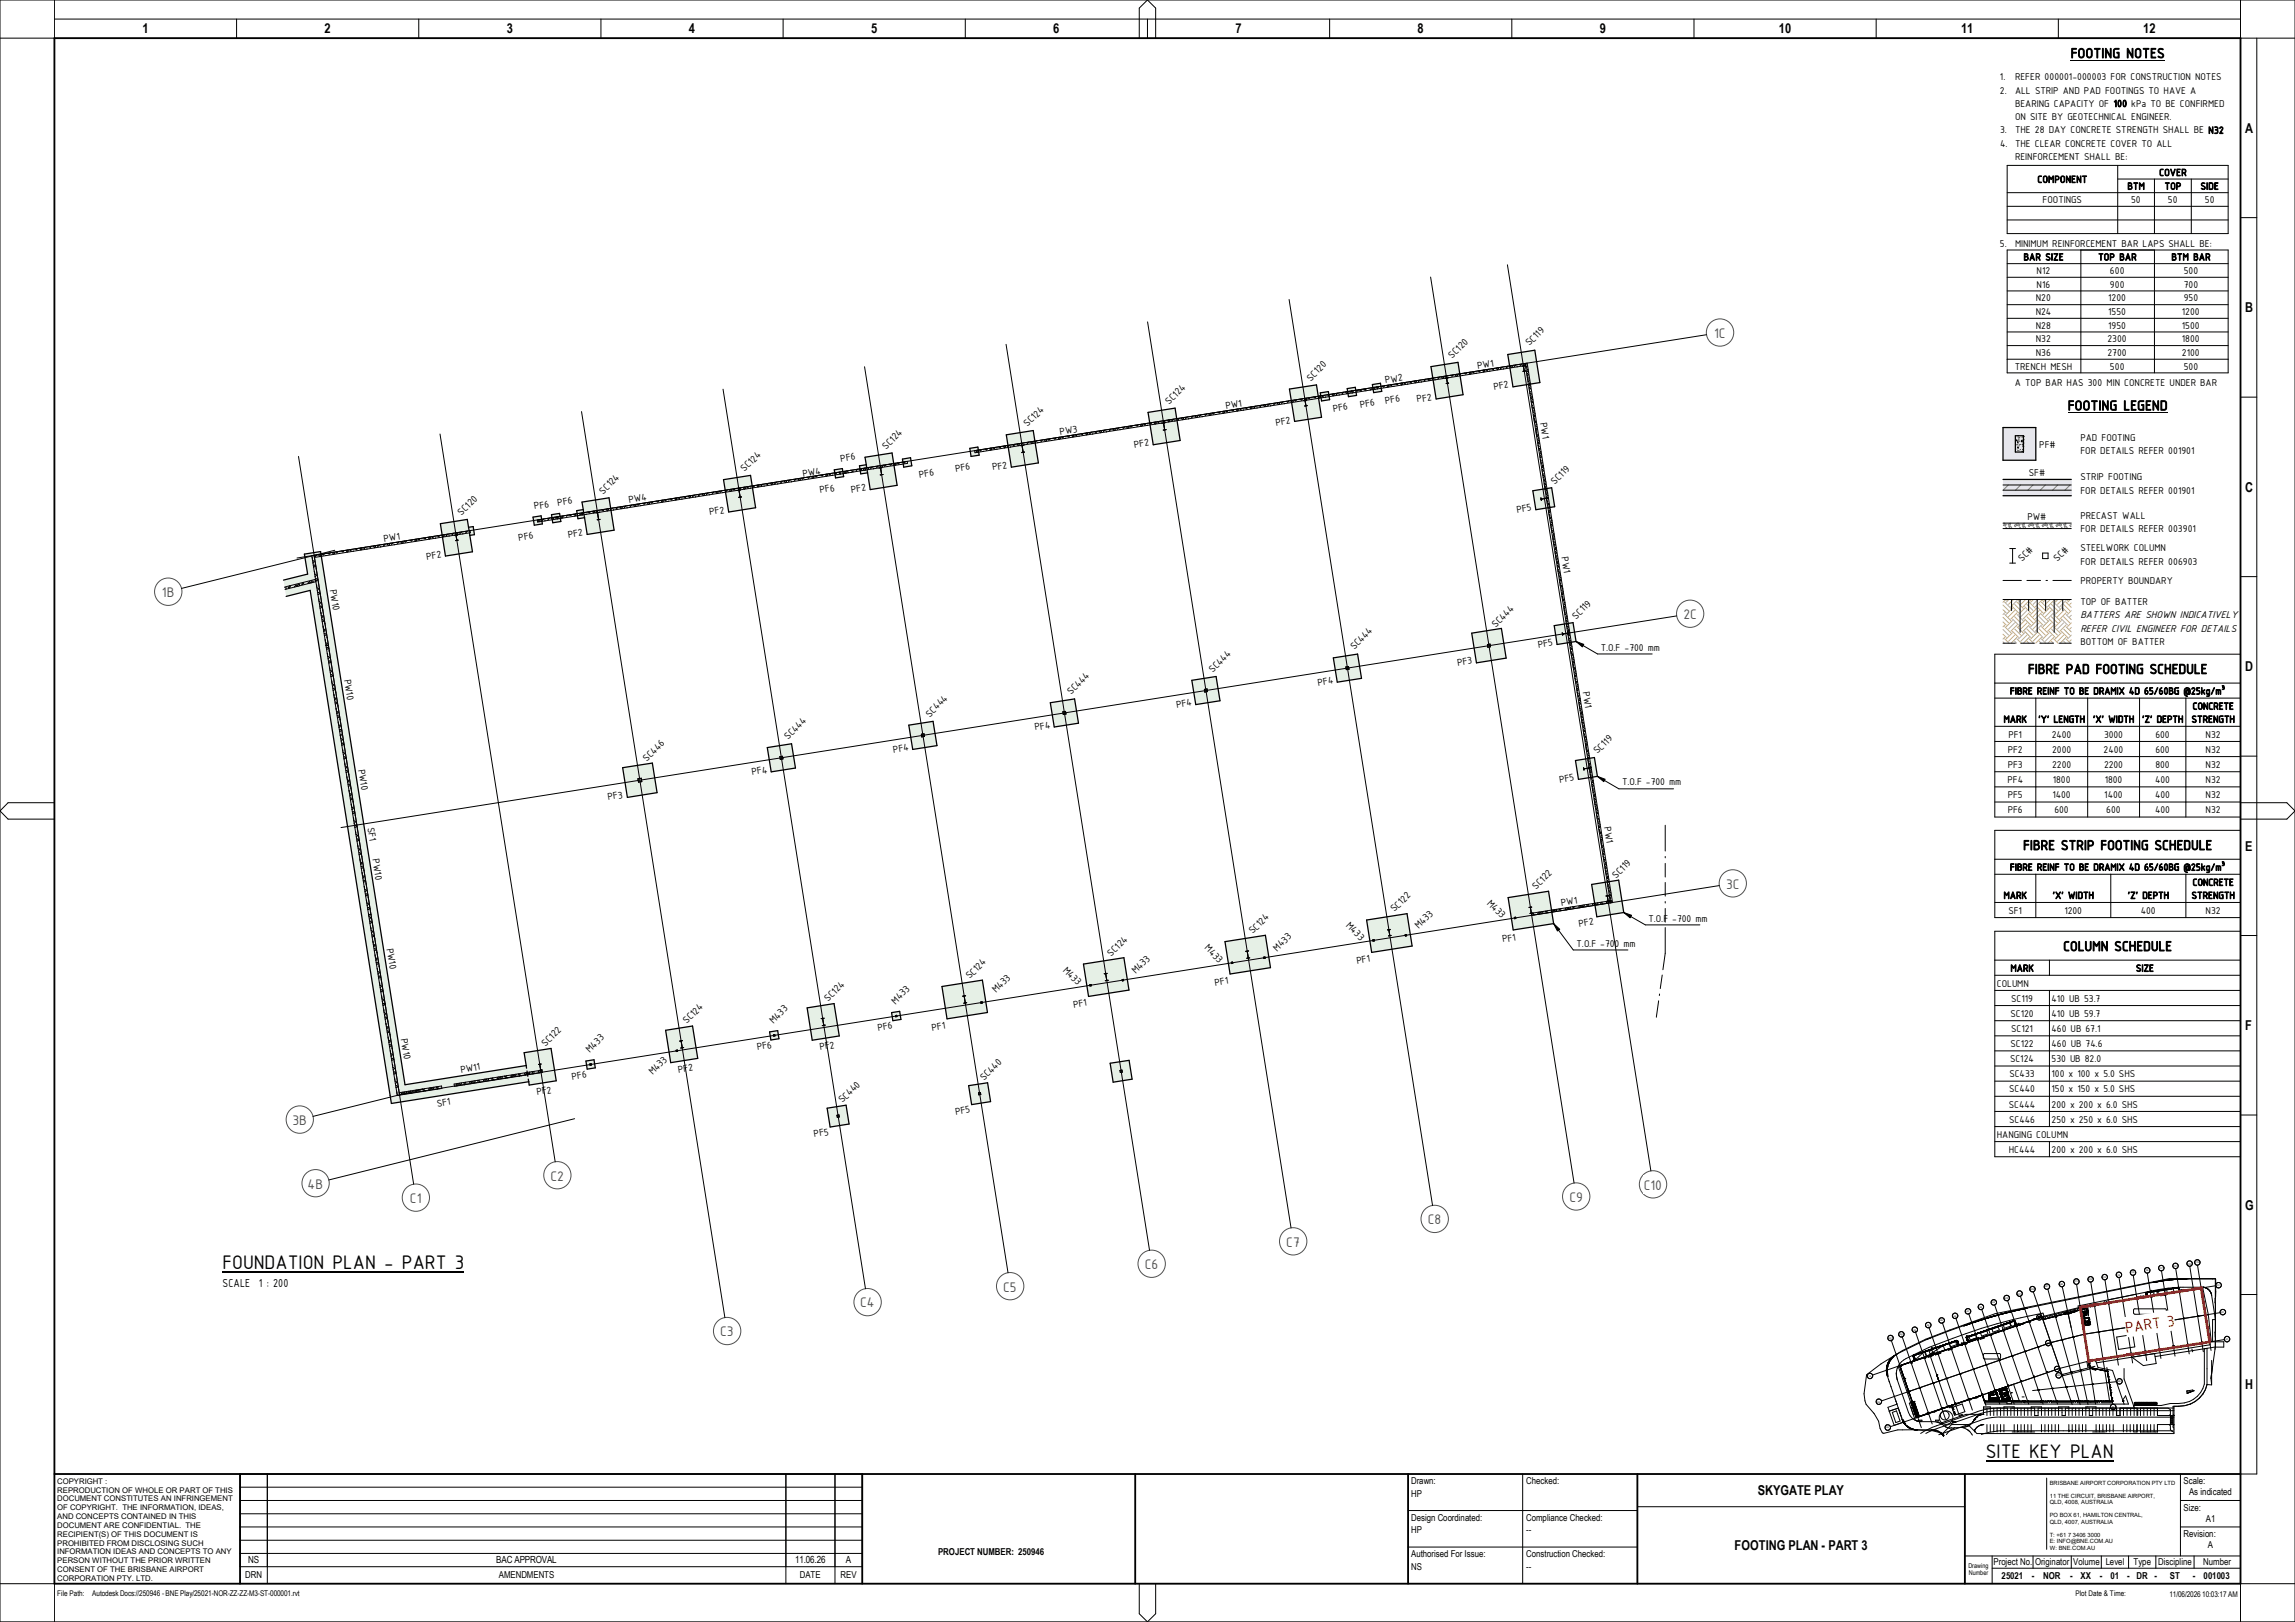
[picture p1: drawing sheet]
<svg xmlns="http://www.w3.org/2000/svg" width="841mm" height="594mm" viewBox="0 0 841 594" stroke-linecap="round" stroke-linejoin="round" font-family="sans-serif">
<defs><g id="words">
<g font-size="7.8">
<text x="81.6" y="464.7">FOUNDATION PLAN - PART 3</text>
<text x="727.7" y="533.9">SITE KEY PLAN</text>
</g>
<text font-size="6.1" fill="#f00" x="779.2" y="488.3" transform="rotate(-9 779.2 488.3)">PART 3</text>
<g font-size="5.5">
<text x="758.8" y="21.3">FOOTING NOTES</text>
<text x="757.8" y="150.3">FOOTING LEGEND</text>
<text x="743.2" y="246.8">FIBRE PAD FOOTING SCHEDULE</text>
<text x="741.4" y="311.3">FIBRE STRIP FOOTING SCHEDULE</text>
<text x="756.1" y="348.3">COLUMN SCHEDULE</text>
</g>
<g font-size="5.5" fill="#505050">
<text x="628.1" y="123.7">1C</text>
<text x="59.3" y="218.7">1B</text>
<text x="616.9" y="226.7">2C</text>
<text x="632.5" y="325.5">3C</text>
<text x="107.1" y="412">3B</text>
<text x="112.7" y="435.3">4B</text>
<text x="201.8" y="432.4">C2</text>
<text x="602.4" y="435.7">C10</text>
<text x="150.2" y="440.6">C1</text>
<text x="575.1" y="440.2">C9</text>
<text x="523.2" y="448.4">C8</text>
<text x="471.4" y="456.6">C7</text>
<text x="419.5" y="464.8">C6</text>
<text x="367.7" y="473">C5</text>
<text x="315.3" y="478.9">C4</text>
<text x="263.9" y="489.5">C3</text>
</g>
<g font-size="5">
<text x="52.2" y="12.1">1</text>
<text x="119" y="12.1">2</text>
<text x="185.7" y="12.1">3</text>
<text x="252.5" y="12.1">4</text>
<text x="319.2" y="12.1">5</text>
<text x="386" y="12.1">6</text>
<text x="452.7" y="12.1">7</text>
<text x="519.5" y="12.1">8</text>
<text x="586.2" y="12.1">9</text>
<text x="651.9" y="12.1">10</text>
<text x="718.6" y="12.1">11</text>
<text x="785.4" y="12.1">12</text>
<text x="822.8" y="48.6">A</text>
<text x="822.8" y="114.4">B</text>
<text x="822.8" y="180.1">C</text>
<text x="822.8" y="245.9">D</text>
<text x="822.8" y="311.6">E</text>
<text x="822.8" y="377.3">F</text>
<text x="822.8" y="443.1">G</text>
<text x="822.8" y="508.8">H</text>
<text x="644.1" y="547.7">SKYGATE PLAY</text>
<text x="635.7" y="567.7">FOOTING PLAN - PART 3</text>
</g>
<g font-size="4.6">
<text x="81.6" y="471.4">SCALE</text>
<text x="94.9" y="471.4">1 : 200</text>
</g>
<g font-size="3.9">
<text x="732.9" y="29.3">1.</text>
<text x="738.4" y="29.3">REFER 000001-000003 FOR CONSTRUCTION NOTES</text>
<text x="732.9" y="34.2">2.</text>
<text x="738.4" y="34.2">ALL STRIP AND PAD FOOTINGS TO HAVE A</text>
<text x="738.4" y="39.1">BEARING CAPACITY OF 100 kPa TO BE CONFIRMED</text>
<text x="738.4" y="44">ON SITE BY GEOTECHNICAL ENGINEER.</text>
<text x="732.9" y="48.9">3.</text>
<text x="732.9" y="53.8">4.</text>
<text x="738.4" y="48.9">THE 28 DAY CONCRETE STRENGTH SHALL BE N32</text>
<text x="738.4" y="53.8">THE CLEAR CONCRETE COVER TO ALL</text>
<text x="738.4" y="58.7">REINFORCEMENT SHALL BE:</text>
<text x="791.3" y="64.4">COVER</text>
<text x="746.6" y="66.9">COMPONENT</text>
<text x="779.6" y="69.4">BTM</text>
<text x="793.2" y="69.4">TOP</text>
<text x="806.4" y="69.4">SIDE</text>
<text x="748.5" y="74.4">FOOTINGS</text>
<text x="781" y="74.4">50</text>
<text x="794.5" y="74.4">50</text>
<text x="808" y="74.4">50</text>
<text x="732.9" y="90.3">5.</text>
<text x="738.4" y="90.3">MINIMUM REINFORCEMENT BAR LAPS SHALL BE:</text>
<text x="741.6" y="95.4">BAR SIZE</text>
<text x="768.9" y="95.4">TOP BAR</text>
<text x="795.7" y="95.4">BTM BAR</text>
<text x="746.3" y="100.4">N12</text>
<text x="773.2" y="100.4">600</text>
<text x="800.2" y="100.4">500</text>
<text x="746.3" y="105.4">N16</text>
<text x="773.2" y="105.4">900</text>
<text x="800.2" y="105.4">700</text>
<text x="746.1" y="110.4">N20</text>
<text x="772.5" y="110.4">1200</text>
<text x="800.2" y="110.4">950</text>
<text x="746" y="115.4">N24</text>
<text x="772.5" y="115.4">1550</text>
<text x="799.5" y="115.4">1200</text>
<text x="746.1" y="120.4">N28</text>
<text x="746.1" y="125.3">N32</text>
<text x="772.3" y="125.3">2300</text>
<text x="772.5" y="120.4">1950</text>
<text x="799.5" y="120.4">1500</text>
<text x="799.5" y="125.3">1800</text>
<text x="532.2" y="131.5" transform="rotate(-45 532.2 131.5)">SC120</text>
<text x="560.5" y="126.9" transform="rotate(-45 560.5 126.9)">SC119</text>
<text x="746.1" y="130.3">N36</text>
<text x="772.3" y="130.3">2700</text>
<text x="799.5" y="130.3">2100</text>
<text x="541.5" y="135.1" transform="rotate(-9 541.5 135.1)">PW1</text>
<text x="738.3" y="135.3">TRENCH MESH</text>
<text x="773.2" y="135.3">500</text>
<text x="800.2" y="135.3">500</text>
<text x="480.3" y="139.7" transform="rotate(-45 480.3 139.7)">SC120</text>
<text x="507.8" y="140.4" transform="rotate(-9 507.8 140.4)">PW2</text>
<text x="547.5" y="142.9" transform="rotate(-9 547.5 142.9)">PF2</text>
<text x="738.4" y="141.2">A TOP BAR HAS 300 MIN CONCRETE UNDER BAR</text>
<text x="428.5" y="148.3" transform="rotate(-45 428.5 148.3)">SC124</text>
<text x="449.3" y="149.7" transform="rotate(-9 449.3 149.7)">PW1</text>
<text x="498.5" y="149.3" transform="rotate(-9 498.5 149.3)">PF6</text>
<text x="507.7" y="147.9" transform="rotate(-9 507.7 147.9)">PF6</text>
<text x="519.4" y="147.4" transform="rotate(-9 519.4 147.4)">PF2</text>
<text x="467.6" y="155.9" transform="rotate(-9 467.6 155.9)">PF2</text>
<text x="488.7" y="150.9" transform="rotate(-9 488.7 150.9)">PF6</text>
<text x="564.4" y="154.8" transform="rotate(81 564.4 154.8)">PW1</text>
<text x="376.6" y="156.5" transform="rotate(-45 376.6 156.5)">SC124</text>
<text x="388.5" y="159.3" transform="rotate(-9 388.5 159.3)">PW3</text>
<text x="762.4" y="161.4">PAD FOOTING</text>
<text x="324.7" y="164.7" transform="rotate(-45 324.7 164.7)">SC124</text>
<text x="415.8" y="164.1" transform="rotate(-9 415.8 164.1)">PF2</text>
<text x="747.3" y="163.9">PF#</text>
<text x="762.4" y="166.4">FOR DETAILS REFER 001901</text>
<text x="272.9" y="172.9" transform="rotate(-45 272.9 172.9)">SC124</text>
<text x="308.2" y="169.2" transform="rotate(-9 308.2 169.2)">PF6</text>
<text x="350.2" y="172.8" transform="rotate(-9 350.2 172.8)">PF6</text>
<text x="363.8" y="172.3" transform="rotate(-9 363.8 172.3)">PF2</text>
<text x="294.3" y="174.6" transform="rotate(-9 294.3 174.6)">PW4</text>
<text x="337" y="174.9" transform="rotate(-9 337 174.9)">PF6</text>
<text x="569.8" y="177.5" transform="rotate(-45 569.8 177.5)">SC119</text>
<text x="743.5" y="174.5">SF#</text>
<text x="762.4" y="175.9">STRIP FOOTING</text>
<text x="204.5" y="185.3" transform="rotate(-9 204.5 185.3)">PF6</text>
<text x="221" y="181.1" transform="rotate(-45 221 181.1)">SC124</text>
<text x="230.5" y="184.3" transform="rotate(-9 230.5 184.3)">PW4</text>
<text x="300.6" y="180.7" transform="rotate(-9 300.6 180.7)">PF6</text>
<text x="312" y="180.5" transform="rotate(-9 312 180.5)">PF2</text>
<text x="762.4" y="180.9">FOR DETAILS REFER 001901</text>
<text x="169.2" y="189" transform="rotate(-45 169.2 189)">SC120</text>
<text x="195.9" y="186.6" transform="rotate(-9 195.9 186.6)">PF6</text>
<text x="260.1" y="188.7" transform="rotate(-9 260.1 188.7)">PF2</text>
<text x="556" y="187.9" transform="rotate(-9 556 187.9)">PF5</text>
<text x="742.9" y="190.3">PW#</text>
<text x="762.4" y="189.9">PRECAST WALL</text>
<text x="190.2" y="198" transform="rotate(-9 190.2 198)">PF6</text>
<text x="208.3" y="196.9" transform="rotate(-9 208.3 196.9)">PF2</text>
<text x="762.4" y="194.9">FOR DETAILS REFER 003901</text>
<text x="140.8" y="198.5" transform="rotate(-9 140.8 198.5)">PW1</text>
<text x="762.4" y="201.9">STEELWORK COLUMN</text>
<text x="156.4" y="205.1" transform="rotate(-9 156.4 205.1)">PF2</text>
<text x="572.2" y="204.2" transform="rotate(81 572.2 204.2)">PW1</text>
<text x="741" y="206" transform="rotate(-45 741 206)">SC#</text>
<text x="754" y="206" transform="rotate(-45 754 206)">SC#</text>
<text x="762.4" y="206.9">FOR DETAILS REFER 006903</text>
<text x="762.4" y="213.9">PROPERTY BOUNDARY</text>
<text x="120.9" y="216.1" transform="rotate(81 120.9 216.1)">PW10</text>
<text x="762.4" y="221.6">TOP OF BATTER</text>
<text x="577.6" y="226.9" transform="rotate(-45 577.6 226.9)">SC119</text>
<text x="762.4" y="226.5">BATTERS ARE SHOWN INDICATIVELY</text>
<text x="548.2" y="230" transform="rotate(-45 548.2 230)">SC444</text>
<text x="762.4" y="231.4">REFER CIVIL ENGINEER FOR DETAILS</text>
<text x="496.3" y="238.2" transform="rotate(-45 496.3 238.2)">SC444</text>
<text x="563.8" y="237.3" transform="rotate(-9 563.8 237.3)">PF5</text>
<text x="586.6" y="238.3">T.O.F -700 mm</text>
<text x="762.4" y="236.3">BOTTOM OF BATTER</text>
<text x="534.2" y="244" transform="rotate(-9 534.2 244)">PF3</text>
<text x="126.1" y="248.9" transform="rotate(81 126.1 248.9)">PW10</text>
<text x="444.5" y="246.4" transform="rotate(-45 444.5 246.4)">SC444</text>
<text x="483.1" y="251.1" transform="rotate(-9 483.1 251.1)">PF4</text>
<text x="392.6" y="254.6" transform="rotate(-45 392.6 254.6)">SC444</text>
<text x="580" y="253.6" transform="rotate(81 580 253.6)">PW1</text>
<text x="736.6" y="254.3">FIBRE REINF TO BE DRAMIX 4D 65/60BG @25kg/m³</text>
<text x="340.7" y="262.8" transform="rotate(-45 340.7 262.8)">SC444</text>
<text x="431.2" y="259.3" transform="rotate(-9 431.2 259.3)">PF4</text>
<text x="803.5" y="259.9">CONCRETE</text>
<text x="379.3" y="267.5" transform="rotate(-9 379.3 267.5)">PF4</text>
<text x="734.2" y="264.7">MARK</text>
<text x="746.9" y="264.7">'Y' LENGTH</text>
<text x="767" y="264.7">'X' WIDTH</text>
<text x="784.9" y="264.7">'Z' DEPTH</text>
<text x="803.1" y="264.7">STRENGTH</text>
<text x="288.8" y="271" transform="rotate(-45 288.8 271)">SC444</text>
<text x="327.5" y="275.7" transform="rotate(-9 327.5 275.7)">PF4</text>
<text x="735.8" y="275.7">PF2</text>
<text x="736" y="270.2">PF1</text>
<text x="751.9" y="270.2">2400</text>
<text x="752.1" y="275.7">2000</text>
<text x="770.9" y="275.7">2400</text>
<text x="771.1" y="270.2">3000</text>
<text x="789.9" y="275.7">600</text>
<text x="789.9" y="270.2">600</text>
<text x="808.3" y="270.2">N32</text>
<text x="808.3" y="275.7">N32</text>
<text x="131.3" y="281.9" transform="rotate(81 131.3 281.9)">PW10</text>
<text x="237.1" y="279.1" transform="rotate(-45 237.1 279.1)">SC446</text>
<text x="585.5" y="276.3" transform="rotate(-45 585.5 276.3)">SC119</text>
<text x="735.8" y="281.3">PF3</text>
<text x="752.1" y="281.3">2200</text>
<text x="771.1" y="281.3">2200</text>
<text x="789.9" y="281.3">800</text>
<text x="808.3" y="281.3">N32</text>
<text x="275.6" y="283.9" transform="rotate(-9 275.6 283.9)">PF4</text>
<text x="571.6" y="286.6" transform="rotate(-9 571.6 286.6)">PF5</text>
<text x="594.4" y="287.7">T.O.F -700 mm</text>
<text x="735.6" y="286.8">PF4</text>
<text x="752.3" y="286.8">1800</text>
<text x="771.3" y="286.8">1800</text>
<text x="789.8" y="286.8">400</text>
<text x="808.3" y="286.8">N32</text>
<text x="222.9" y="293.1" transform="rotate(-9 222.9 293.1)">PF3</text>
<text x="735.8" y="292.4">PF5</text>
<text x="752.1" y="292.4">1400</text>
<text x="771.1" y="292.4">1400</text>
<text x="789.8" y="292.4">400</text>
<text x="808.3" y="292.4">N32</text>
<text x="735.8" y="297.9">PF6</text>
<text x="752.9" y="297.9">600</text>
<text x="771.9" y="297.9">600</text>
<text x="789.8" y="297.9">400</text>
<text x="808.3" y="297.9">N32</text>
<text x="134.7" y="303.1" transform="rotate(81 134.7 303.1)">SF1</text>
<text x="587.8" y="303" transform="rotate(81 587.8 303)">PW1</text>
<text x="136.5" y="314.7" transform="rotate(81 136.5 314.7)">PW10</text>
<text x="592.2" y="321.9" transform="rotate(-45 592.2 321.9)">SC119</text>
<text x="736.6" y="318.9">FIBRE REINF TO BE DRAMIX 4D 65/60BG @25kg/m³</text>
<text x="562.9" y="326" transform="rotate(-45 562.9 326)">SC122</text>
<text x="734.2" y="329.2">MARK</text>
<text x="752.2" y="329.2">'X' WIDTH</text>
<text x="779.7" y="329.2">'Z' DEPTH</text>
<text x="803.1" y="329.2">STRENGTH</text>
<text x="803.5" y="324.4">CONCRETE</text>
<text x="511" y="334.2" transform="rotate(-45 511 334.2)">SC122</text>
<text x="544.8" y="331" transform="rotate(45 544.8 331)">M433</text>
<text x="572.2" y="331.9" transform="rotate(-9 572.2 331.9)">PW1</text>
<text x="736" y="334.7">SF1</text>
<text x="756.5" y="334.7">1200</text>
<text x="784.5" y="334.7">400</text>
<text x="808.3" y="334.7">N32</text>
<text x="493.1" y="339.1" transform="rotate(45 493.1 339.1)">M433</text>
<text x="519.9" y="340.3" transform="rotate(-45 519.9 340.3)">M433</text>
<text x="578.7" y="339.6" transform="rotate(-9 578.7 339.6)">PF2</text>
<text x="604.1" y="337.6">T.O.F -700 mm</text>
<text x="141.7" y="347.4" transform="rotate(81 141.7 347.4)">PW10</text>
<text x="441.2" y="347.3" transform="rotate(45 441.2 347.3)">M433</text>
<text x="459.1" y="342.3" transform="rotate(-45 459.1 342.3)">SC124</text>
<text x="550.7" y="345.1" transform="rotate(-9 550.7 345.1)">PF1</text>
<text x="577.7" y="346.7">T.O.F -700 mm</text>
<text x="407.2" y="350.5" transform="rotate(-45 407.2 350.5)">SC124</text>
<text x="468" y="348.6" transform="rotate(-45 468 348.6)">M433</text>
<text x="497.3" y="353.1" transform="rotate(-9 497.3 353.1)">PF1</text>
<text x="355.4" y="358.7" transform="rotate(-45 355.4 358.7)">SC124</text>
<text x="389.4" y="355.6" transform="rotate(45 389.4 355.6)">M433</text>
<text x="416.2" y="356.8" transform="rotate(-45 416.2 356.8)">M433</text>
<text x="736.8" y="355.9">MARK</text>
<text x="782.7" y="355.9">SIZE</text>
<text x="365.1" y="363.8" transform="rotate(-45 365.1 363.8)">M433</text>
<text x="445.3" y="361" transform="rotate(-9 445.3 361)">PF1</text>
<text x="731.8" y="361.4">COLUMN</text>
<text x="303.5" y="366.9" transform="rotate(-45 303.5 366.9)">SC124</text>
<text x="328.1" y="367.9" transform="rotate(-45 328.1 367.9)">M433</text>
<text x="393.5" y="369.2" transform="rotate(-9 393.5 369.2)">PF1</text>
<text x="737" y="366.9">SC119</text>
<text x="751.8" y="366.9">410 UB 53.7</text>
<text x="251.7" y="375.1" transform="rotate(-45 251.7 375.1)">SC124</text>
<text x="283.4" y="375" transform="rotate(-45 283.4 375)">M433</text>
<text x="321.8" y="377.7" transform="rotate(-9 321.8 377.7)">PF6</text>
<text x="341.6" y="377.4" transform="rotate(-9 341.6 377.4)">PF1</text>
<text x="736.8" y="372.4">SC120</text>
<text x="737" y="378">SC121</text>
<text x="751.8" y="372.4">410 UB 59.7</text>
<text x="751.8" y="378">460 UB 67.1</text>
<text x="146.9" y="380.5" transform="rotate(81 146.9 380.5)">PW10</text>
<text x="199.9" y="383.5" transform="rotate(-45 199.9 383.5)">SC122</text>
<text x="736.8" y="383.5">SC122</text>
<text x="751.8" y="383.5">460 UB 74.6</text>
<text x="216.2" y="385.7" transform="rotate(-45 216.2 385.7)">M433</text>
<text x="277.6" y="384.6" transform="rotate(-9 277.6 384.6)">PF6</text>
<text x="300.5" y="384.7" transform="rotate(-9 300.5 384.7)">PF2</text>
<text x="736.6" y="389">SC124</text>
<text x="751.8" y="389">530 UB 82.0</text>
<text x="169" y="392.9" transform="rotate(-9 169 392.9)">PW11</text>
<text x="209.7" y="395.4" transform="rotate(-9 209.7 395.4)">PF6</text>
<text x="239.2" y="393.9" transform="rotate(-45 239.2 393.9)">M433</text>
<text x="248.7" y="392.9" transform="rotate(-9 248.7 392.9)">PF2</text>
<text x="360.6" y="395.9" transform="rotate(-45 360.6 395.9)">SC440</text>
<text x="736.4" y="394.6">SC433</text>
<text x="751.8" y="394.6">100 x 100 x 5.0 SHS</text>
<text x="196.8" y="401.1" transform="rotate(-9 196.8 401.1)">PF2</text>
<text x="736.3" y="400.1">SC440</text>
<text x="751.8" y="400.1">150 x 150 x 5.0 SHS</text>
<text x="160.3" y="405.5" transform="rotate(-9 160.3 405.5)">SF1</text>
<text x="308.7" y="404.2" transform="rotate(-45 308.7 404.2)">SC440</text>
<text x="736.1" y="405.7">SC444</text>
<text x="751.8" y="405.7">200 x 200 x 6.0 SHS</text>
<text x="350.3" y="408.3" transform="rotate(-9 350.3 408.3)">PF5</text>
<text x="736.3" y="411.2">SC446</text>
<text x="751.8" y="411.2">250 x 250 x 6.0 SHS</text>
<text x="298.4" y="416.5" transform="rotate(-9 298.4 416.5)">PF5</text>
<text x="731.8" y="416.7">HANGING COLUMN</text>
<text x="736.1" y="422.3">HC444</text>
<text x="751.8" y="422.3">200 x 200 x 6.0 SHS</text>
</g>
<g font-size="3.6">
<text x="91" y="572.6">NS</text>
<text x="181.9" y="572.6">BAC APPROVAL</text>
<text x="291.4" y="572.6">11.06.26</text>
<text x="310" y="572.6">A</text>
</g>
<g font-size="3.5">
<text x="517.1" y="543.7">Drawn:</text>
<text x="559.3" y="543.7">Checked:</text>
<text x="800.2" y="543.7">Scale:</text>
<text x="517.1" y="548.2">HP</text>
<text x="802.2" y="547.7">As indicated</text>
<text x="517.1" y="557.1">Design Coordinated:</text>
<text x="559.3" y="557.1">Compliance Checked:</text>
<text x="800.2" y="553.4">Size:</text>
<text x="808.4" y="557.4">A1</text>
<text x="517.1" y="561.5">HP</text>
<text x="559.3" y="561.5">--</text>
<text x="800.2" y="563.1">Revision:</text>
<text x="343.8" y="569.6">PROJECT NUMBER: 250946</text>
<text x="809.1" y="567.1">A</text>
<text x="517.1" y="570.4">Authorised For Issue:</text>
<text x="517.1" y="575">NS</text>
<text x="559.3" y="570.4">Construction Checked:</text>
<text x="559.3" y="575">--</text>
<text x="730.6" y="573.3">Project No. Originator</text>
<text x="759.8" y="573.3">Volume</text>
<text x="771.7" y="573.3">Level</text>
<text x="781.8" y="573.3">Type</text>
<text x="790.9" y="573.3">Discipline</text>
<text x="807.4" y="573.3">Number</text>
<text x="89.9" y="577.9">DRN</text>
<text x="182.8" y="577.9">AMENDMENTS</text>
<text x="293.1" y="577.9">DATE</text>
<text x="308.1" y="577.9">REV</text>
<text x="733.5" y="578.4">25021</text>
<text x="744.6" y="578.5">-</text>
<text x="748.7" y="578.4">NOR</text>
<text x="758.6" y="578.5">-</text>
<text x="762.5" y="578.4">XX</text>
<text x="769.5" y="578.5">-</text>
<text x="773.4" y="578.4">01</text>
<text x="779.6" y="578.5">- DR</text>
<text x="789.6" y="578.5">-</text>
<text x="795.2" y="578.4">ST</text>
<text x="803.6" y="578.5">-</text>
<text x="807.6" y="578.5">001003</text>
</g>
<g font-size="2.9">
<text x="33.8" y="584.7">Autodesk Docs://250946 - BNE Play/25021-NOR-ZZ-ZZ-M3-ST-000001.rvt</text>
<text x="795" y="584.8">11/06/2026 10:03:17 AM</text>
</g>
<g font-size="2.8">
<text x="21" y="543.4">COPYRIGHT :</text>
<text x="21" y="546.7">REPRODUCTION OF WHOLE OR PART OF THIS</text>
<text x="21" y="549.9">DOCUMENT CONSTITUTES AN INFRINGEMENT</text>
<text x="21" y="556.3">AND CONCEPTS CONTAINED IN THIS</text>
<text x="21" y="553.1">OF COPYRIGHT. THE INFORMATION, IDEAS,</text>
<text x="21" y="559.6">DOCUMENT ARE CONFIDENTIAL. THE</text>
<text x="21" y="562.9">RECIPIENT(S) OF THIS DOCUMENT IS</text>
<text x="21" y="566.1">PROHIBITED FROM DISCLOSING SUCH</text>
<text x="21" y="569.3">INFORMATION IDEAS AND CONCEPTS TO ANY</text>
<text x="21" y="572.6">PERSON WITHOUT THE PRIOR WRITTEN</text>
<text x="21" y="575.8">CONSENT OF THE BRISBANE AIRPORT</text>
<text x="21" y="579">CORPORATION PTY. LTD.</text>
<text x="21" y="584.7">File Path:</text>
<text x="760.6" y="584.7">Plot Date &amp; Time:</text>
</g>
<g font-size="2.4">
<text x="721.3" y="574.1">Drawing</text>
<text x="721.4" y="577">Number</text>
</g>
<g font-size="2.1">
<text x="751.2" y="543.7">BRISBANE AIRPORT CORPORATION PTY LTD</text>
<text x="751.2" y="548.5">11 THE CIRCUIT, BRISBANE AIRPORT,</text>
<text x="751.2" y="550.9">QLD, 4008, AUSTRALIA</text>
<text x="751.2" y="555.6">PO BOX 61, HAMILTON CENTRAL,</text>
<text x="751.2" y="558">QLD, 4007, AUSTRALIA</text>
<text x="751.2" y="562.8">T: +61 7 3406 3000</text>
<text x="751.2" y="565.2">E: INFO@BNE.COM.AU</text>
<text x="751.2" y="567.6">W: BNE.COM.AU</text>
</g>
<g font-size=".9">
<text x="775.9" y="467.3">C4</text>
<text x="781.1" y="466.4">C5</text>
<text x="786.3" y="465.6">C6</text>
<text x="791.5" y="464.8">C7</text>
<text x="796.7" y="464">C8</text>
<text x="801.8" y="463.2">C9</text>
<text x="804.4" y="462.7">C10</text>
<text x="744.1" y="472.5">A12</text>
<text x="749.6" y="471.6">B1</text>
<text x="755.1" y="470.7">B2</text>
<text x="760.3" y="469.7">C1</text>
<text x="765.6" y="468.9">C2</text>
<text x="770.7" y="468.1">C3</text>
<text x="812.4" y="471">1C</text>
<text x="725.4" y="479">A8</text>
<text x="730.1" y="477.4">A9</text>
<text x="734.6" y="475.7">A10</text>
<text x="739.3" y="474.1">A11</text>
<text x="706.1" y="485.6">A4</text>
<text x="711" y="484">A5</text>
<text x="715.9" y="482.3">A6</text>
<text x="720.6" y="480.7">A7</text>
<text x="746.8" y="482.8">1B</text>
<text x="814" y="480.9">2C</text>
<text x="692.3" y="490.4">A1</text>
<text x="696.3" y="489">A2</text>
<text x="701.2" y="487.3">A3</text>
<text x="815.6" y="490.8">3C</text>
<text x="750" y="492.3">2B</text>
<text x="753.3" y="501.7">3B</text>
<text x="684.7" y="504.3">1A</text>
<text x="753.9" y="504.1">4B</text>
<text x="776.1" y="506.3">5B</text>
<text x="688" y="513.8">2A</text>
<text x="773.9" y="515.6">B3</text>
<text x="691.2" y="523.2">3A</text>
</g>
</g></defs>
<g fill="#e6e6f0">
<path d="M734 156.6h12v12h-12z"/>
<path d="M734 175.6h25v6h-25z"/>
</g>
<g fill="none" stroke="#7f7f7f" stroke-width=".37">
<path d="M736 177.6l-1.9 1.9M740.5 177.6l-1.9 1.9M745 177.6l-1.9 1.9M749.6 177.6l-2 1.9M754.1 177.6l-1.9 1.9M758.6 177.6l-1.9 1.9M734.4 191.6h.1M734.7 191.9l.5 .3-.3 .5-.8-.3zM735 193.6l.2-.4 .4 .4M735.9 192.2l.8-.6v.6l-.5 .2zM736.6 193.6l-.4-.7 .5-.2 .5 .5-.4 .4M738.2 192.4l.8-.5v.5l-.5 .5z"/>
<path d="M739.4 191.6h.2M739.7 191.9l.5 .3-.2 .5-.8-.3zM740.1 193.6l.1-.4 .5 .4M741 192.2l.8-.6v.6l-.5 .2zM741.7 193.6l-.4-.7 .5-.2 .5 .5-.5 .4M743.3 192.4l.8-.5v.5l-.6 .5zM744.5 191.6h.2M744.8 191.9l.5 .3-.2 .5-.8-.3zM745.2 193.6l.1-.4 .4 .4M746.1 192.2l.7-.6v.6l-.5 .2zM746.8 193.6l-.5-.7 .5-.2 .6 .5-.5 .4M748.4 192.4l.7-.5v.5l-.5 .5z"/>
<path d="M749.6 191.6h.2M749.9 191.9l.5 .3-.3 .5-.7-.3zM750.3 193.6l.1-.4 .4 .4M751.2 192.2l.7-.6v.6l-.5 .2zM751.9 193.6l-.5-.7 .5-.2 .5 .5-.4 .4M753.4 192.4l.8-.5v.5l-.5 .5zM754.7 191.6h.1M755 191.9l.5 .3-.3 .5-.7-.3zM755.4 193.6l.1-.4 .4 .4M756.2 192.2l.8-.6v.6l-.5 .2zM757 193.6l-.5-.7 .5-.2 .5 .5-.4 .4M759 192.1l-.5 .3 .3 .5 .2-.2"/>
</g>
<g fill="none" stroke="#000" stroke-width=".37">
<path d="M739.4 159.6h.1M741.3 159.7h.1M741.4 159.9h.1M734 177.6h25M734 179.5h25M738.5 164.5v.1M738.6 161.6v.1M739.1 161.1l-.2 .2zM739.1 163h.1M739.1 162.8h.1M739.2 161.7h.1M739.3 161.9l.3-.1z"/>
<path d="M739.4 164.9h.1M739.4 163.7h.1M739.5 162.5h.1M739.5 161.3h.1M739.6 163.8l-.2 .2zM739.6 160.1h.1M739.6 164.2h.1M739.8 161h.1M739.8 160.5h.1M739.8 165h.1M739.9 163.3h.1M740 162.9h.1"/>
<path d="M740.1 160.3h.1M740.1 161.5v.1M740.3 164.7h.1M740.5 162.8h.1M740.7 161.3h.1M740.7 161.8l.3-.3v.3zM740.9 165.3h.1M741 160.1h.1M741 162.9h.1M741.2 164.6h.1M741.3 163.5h.1M741.3 162.3h.1"/>
<path d="M741.4 161.1h.1M741.4 161.4h.1M741.5 165.5l-.1 .1M741.5 161.4v.1M741.5 163.3v.2M734 191.6h25M734 193.6h25M734 219.6h25M734 212.6h6.7M736.5 200.9h2.1M736.5 206.2h2.1M737.2 219.6v4"/>
<path d="M737.5 200.9v5.3M740.3 219.6v12M742.8 212.6h5M743.4 219.6v4M746.5 219.6v12M748.5 202.6h2v2h-2zM749.6 219.6v4M749.8 212.6h.5M752.3 212.6h6.7M752.8 219.6v12M755.9 219.6v4M734 235.6h4.5"/>
<path d="M740.5 235.6h5M747.5 235.6h5M754.5 235.6h4.5"/>
</g>
<g fill="none" stroke="#c5b389" stroke-width=".37">
<path d="M734.7 220l-.7 .6M734.8 219.6l.4 .4M736.2 219.6l-1 1M737.8 219.6l-1.8 1.8M739.1 220l-2.2 2.2M739.3 219.6l.4 .4M740.7 219.6l-1 1M742.3 219.6l-1.8 1.8M743.6 220l-2.2 2.2M743.8 219.6l.4 .4M745.2 219.6l-1 1M746.8 219.6l-1.8 1.8"/>
<path d="M748.1 220l-2.2 2.2M748.3 219.6l.4 .4M749.6 219.6l-.9 1M751.3 219.6l-1.8 1.8M752.6 220l-2.2 2.2M752.8 219.6l.4 .4M754.1 219.6l-.9 1M755.8 219.6l-1.8 1.8M757.1 220l-2.3 2.2M757.3 219.6l.4 .4M758.6 219.6l-.9 1M734 223.3l1.2 1.2"/>
<path d="M734 227.8l1.2 1.1M734 232.3l1.2 1.2M734 221.6l2 2M734 226.1l2 2M734 230.6l2 2M734 235.1l.5 .5M734.7 220.6l2.2 2.2M734.7 225l2.2 2.3M734.7 229.5l2.2 2.3M734.7 234l1.5 1.6M734.7 224.5l-.7 .6M734.7 228.9l-.7 .7"/>
<path d="M734.7 233.5l-.7 .6M737.4 222.2l2.3 2.3M737.4 226.7l2.3 2.2M737.4 231.2l2.3 2.3M737.4 222.8l-2.2 2.2M737.4 227.3l-2.2 2.2M737.4 231.8l-2.2 2.2M738.3 221.4l2.2 2.2M738.3 225.9l2.2 2.2M738.3 230.4l2.2 2.2M738.3 234.9l.7 .7M738.3 223.6l-2.3 2.3"/>
<path d="M738.3 228.1l-2.3 2.3M738.3 232.6l-2.3 2.3M739.1 220.6l2.3 2.2M739.1 225l2.3 2.3M739.1 229.5l2.3 2.3M739.1 234l1.6 1.6M739.1 224.5l-2.2 2.2M739.1 228.9l-2.2 2.3M739.1 233.5l-2.1 2.1M741.9 222.2l2.3 2.3M741.9 226.7l2.3 2.2M741.9 231.2l2.3 2.3"/>
<path d="M741.9 222.8l-2.2 2.2M741.9 227.3l-2.2 2.2M741.9 231.8l-2.2 2.2M742.8 221.4l2.2 2.2M742.8 225.9l2.2 2.2M742.8 230.4l2.2 2.2M742.8 234.9l.7 .7M742.8 223.6l-2.3 2.3M742.8 228.1l-2.3 2.3M742.8 232.6l-2.3 2.3M743.6 220.6l2.3 2.2M743.6 225l2.3 2.3"/>
<path d="M743.6 229.5l2.3 2.3M743.6 234l1.6 1.6M743.6 224.5l-2.2 2.2M743.6 228.9l-2.2 2.3M743.6 233.5l-2.1 2.1M746.4 222.2l2.3 2.3M746.4 226.7l2.3 2.2M746.4 231.2l2.3 2.3M746.4 222.8l-2.2 2.2M746.4 227.3l-2.2 2.2M746.4 231.8l-2.2 2.2M747.3 221.4l2.2 2.2"/>
<path d="M747.3 225.9l2.2 2.2M747.3 230.4l2.2 2.2M747.3 234.9l.7 .7M747.3 223.6l-2.3 2.3M747.3 228.1l-2.3 2.3M747.3 232.6l-2.3 2.3M748.1 220.6l2.3 2.2M748.1 225l2.3 2.3M748.1 229.5l2.3 2.3M748.1 234l1.6 1.6M748.1 224.5l-2.2 2.2M748.1 228.9l-2.2 2.3"/>
<path d="M748.1 233.5l-2.1 2.1M750.9 222.2l2.3 2.3M750.9 226.7l2.3 2.2M750.9 231.2l2.3 2.3M750.9 222.8l-2.2 2.2M750.9 227.3l-2.2 2.2M750.9 231.8l-2.2 2.2M751.8 221.4l2.2 2.2M751.8 225.9l2.2 2.2M751.8 230.4l2.2 2.2M751.8 234.9l.7 .7M751.8 223.6l-2.3 2.3"/>
<path d="M751.8 228.1l-2.3 2.3M751.8 232.6l-2.3 2.3M752.6 220.6l2.2 2.2M752.6 225l2.2 2.3M752.6 229.5l2.2 2.3M752.6 234l1.6 1.6M752.6 224.5l-2.2 2.2M752.6 228.9l-2.2 2.3M752.6 233.5l-2.1 2.1M755.4 222.2l2.3 2.3M755.4 226.7l2.3 2.2M755.4 231.2l2.3 2.3"/>
<path d="M755.4 222.8l-2.2 2.2M755.4 227.3l-2.2 2.2M755.4 231.8l-2.2 2.2M756.2 221.4l2.3 2.2M756.2 225.9l2.3 2.2M756.2 230.4l2.3 2.2M756.2 234.9l.8 .7M756.2 223.6l-2.2 2.3M756.2 228.1l-2.2 2.3M756.2 232.6l-2.2 2.3M757.1 220.6l1.9 1.9M757.1 225l1.9 1.9"/>
<path d="M757.1 229.5l1.9 1.9M757.1 234l1.6 1.6M757.1 224.5l-2.3 2.2M757.1 228.9l-2.3 2.3M757.1 233.5l-2.1 2.1M759 223.6l-1.3 1.4M759 228.1l-1.3 1.4M759 232.6l-1.3 1.4M759 220.9l-.5 .5M759 225.3l-.5 .6M759 229.8l-.5 .6M759 234.3l-.5 .6"/>
</g>
<path d="M734 156.6h12v12h-12zM738.5 159.6h3v6h-3zM734 175.6h25M734 181.6h25" fill="none" stroke="#000" stroke-width=".47"/>
<g fill="#e6f0e6">
<path d="M228.2 279.5h12.6v12.5h-12.6z"/>
<path d="M281.2 272.4h10.3v10.3h-10.3z"/>
<path d="M333 264.2h10.4v10.2h-10.4z"/>
<path d="M384.9 256h10.3v10.2h-10.3z"/>
<path d="M436.8 247.8h10.3v10.2h-10.3z"/>
<path d="M488.6 239.6h10.3v10.2h-10.3z"/>
<path d="M539.3 230.2h12.6v12.5h-12.6z"/>
<path d="M303.1 404.8h8v7.9h-8z"/>
<path d="M355 396.6h8v7.9h-8z"/>
<path d="M583.3 322.4h11.7v13.3h-11.7z"/>
<path d="M552.5 128.3h11.8v13.3h-11.8z"/>
<path d="M577.3 277.5h8.1v7.9h-8.1z"/>
<path d="M569.6 228h8v8h-8z"/>
<path d="M561.7 178.6h8v8h-8z"/>
<path d="M161.4 190.2h11.7v13.4h-11.7z"/>
<path d="M524.4 132.7h11.8v13.4h-11.8z"/>
<path d="M192.1 384h11.7v13.4h-11.7z"/>
<path d="M552.7 326.4h16.6v14.2h-16.6z"/>
<path d="M243.9 375.8h11.8v13.4h-11.8z"/>
<path d="M213.3 182.3h11.7v13.4h-11.7z"/>
<path d="M295.8 367.6h11.8v13.4h-11.8z"/>
<path d="M265.1 174.1h11.8v13.4h-11.8z"/>
<path d="M345.2 359h16.7v14.1h-16.7z"/>
<path d="M317 165.9h11.8v13.4h-11.8z"/>
<path d="M397 350.8h16.7v14.1h-16.7z"/>
<path d="M368.8 157.7h11.7v13.4h-11.7z"/>
<path d="M448.9 342.6h16.7v14.1h-16.7z"/>
<path d="M420.7 149.5h11.8v13.4h-11.8z"/>
<path d="M500.8 334.6h16.7v14.2h-16.7z"/>
<path d="M472.5 141h11.8v13.3h-11.8z"/>
<path d="M103.9 209.6h12.9v8.8h-12.9z"/>
<path d="M111.5 202h37.4v199.2h-37.4z"/>
<path d="M143 390.3h50.8v13.8h-50.8z"/>
<path d="M202.1 188h3.4v3.4h-3.4z"/>
<path d="M211.3 186.6h2.9v3.3h-2.9z"/>
<path d="M305.7 171.6h3.5v3.4h-3.5z"/>
<path d="M195.3 188.9h3.5v3.4h-3.5z"/>
<path d="M171.7 192.9h2.2v3.1h-2.2z"/>
<path d="M483.8 143.4h3.5v3.4h-3.5z"/>
<path d="M493.7 141.9h3.4v3.3h-3.4z"/>
<path d="M330.7 167.6h3.4v3.5h-3.4z"/>
<path d="M355.4 163.7h3.4v3.4h-3.4z"/>
<path d="M315 170.2h2.9v3.3h-2.9z"/>
<path d="M214.7 388.2h3.4v3.3h-3.4z"/>
<path d="M282 377.5h3.5v3.4h-3.5z"/>
<path d="M326.7 370.4h3.5v3.4h-3.5z"/>
<path d="M406.8 388.4h8.1v7.9h-8.1z"/>
<path d="M502.9 140.4h3.4v3.4h-3.4z"/>
</g>
<g fill="none" stroke="#000" stroke-width=".37">
<path d="M758.8 22.1h34.5M735.5 60.6h81v25h-81zM735.5 75.6h81M735.5 70.6h81M776.1 60.6v25M776.1 65.6h40.4M789.5 65.6v20M803 65.6v20M735.5 80.6h81M735.5 91.6h81v45h-81zM735.5 96.6h81M762.6 91.6v45"/>
<path d="M789.5 91.6v45M735.5 116.6h81M735.5 111.6h81M735.5 106.6h81M735.5 101.6h81M515.4 140l-.6 .5-.3-.3M517.4 139.7l-.3 .5-.5-.4M518.6 139.5l-.3 .2 .3 .5 .5-.3-.3-.4M520.4 139.2l-.5 .5-.3-.3M520.9 139.8l-.1 .1M522.4 138.9l-.3 .5-.5-.4M523.8 138.7l.3 .4-.5 .3-.3-.5 .4-.2"/>
<path d="M525.4 138.4l-.6 .5-.2-.3M525.9 139.1h-.1M527.5 138.1l-.4 .5-.5-.4M528.7 137.9l-.4 .2 .4 .5 .4-.3M528.8 137.9l.3 .4M529.7 138.5l-51 8.1M529.7 138.5v.1M530 137.7l-25.4 4M530 137.7l.1 .7M530.1 138.5v.1M530.1 138.5l-.4 .1M530.1 138.6l.3 1.7"/>
<path d="M530.4 137.6l-.5 .6-.3-.4M530.6 138.4l-.5 .1M530.6 138.4h.1M530.6 138.4l-.9 .1M530.9 138.3h-.1M532.5 137.3l-.4 .5-.5-.3M533.9 137.1l.2 .4-.4 .3-.3-.4 .3-.3M535.5 136.8l-.6 .6-.3-.4M535.9 137.5h.1M537.5 136.5l-.4 .5-.4-.3M538.7 136.3l-.3 .3 .3 .4 .5-.3-.3-.4M540.5 136.1l-.6 .5-.3-.4"/>
<path d="M540.9 136.7h.1M542.5 135.7l-.3 .5-.5-.4M543.7 135.5l-.3 .3 .3 .4 .5-.3-.3-.4M545.5 135.3l-.6 .5-.2-.4M546 135.9h-.1M547.5 134.9l-.3 .5-.5-.4M548.9 134.7l.3 .4-.5 .3-.3-.4 .3-.3M550.5 134.5l-.5 .5-.3-.4M551 135.1h-.1M552.6 134.1l-.4 .5-.5-.3M553.9 133.9l.3 .4-.4 .3-.4-.4 .4-.3M555.5 133.6l-.6 .6-.2-.4"/>
<path d="M556 134.3l-.1 .1M556 134.3h.1M557.6 133.4l-.4 .4-.5-.3M557.8 134.1l-27.2 4.3M558.2 134l.3 1.8M558.2 134l-.4 .1M558.2 134v.1M558.3 134.1l.3 1.7M558.3 134l-.1 .1M558.3 134v.1M558.5 135.8v.1M558.5 135.9l-.4 .2 .9-.2"/>
<path d="M558.7 133.9l-.4 .1M558.7 133.9l-.9 .2M558.9 133.1l7.7 49M558.9 133.1l.7-.1 7.8 49.4M558.9 133.1l.1 .8h-.3M558.9 133.1l-28.9 4.6M558.9 133.1l.3 .4-.4 .4-.4-.5 .4-.3M559 135.8l-.4 .1M559 135.8v.1M559.1 134.1h.1M559.1 134.1l.5 .1-.2 .6-.3-.1M559.5 137.1l.2-.3 .4 .4-.2 .3h-.3"/>
<path d="M559.7 138.1h.1M559.7 138.1l.3 .4-.2 .2M559.9 139.1l.5 .1-.2 .6-.3-.1M559.9 139.1h-.1M560 135.4l-.3-.2-.1 .8 .6 .4M735.5 131.6h81M735.5 126.6h81M735.5 121.6h81M389.9 159.9l-.5 .5-.3-.4M392 159.6l-.4 .5-.5-.4M393.4 159.3l.2 .4-.5 .4-.2-.5 .3-.2M395 159.1l-.6 .5-.3-.4"/>
<path d="M395.4 159.8h.1M396.2 158.9l.5 .4M397 158.8l-.4 .5M398.4 158.5l.3 .5-.5 .3-.4-.5 .4-.2M400 158.3l-.6 .5-.3-.4M400.4 158.9l-.1 .1M400.4 158.9l.1 .1M402 158l-.3 .5-.5-.4M403.4 157.7l.2 .5-.4 .3-.3-.5 .3-.2M405 157.5l-.6 .5-.2-.3M405.4 158.2h.1M407 157.2l-.3 .5-.5-.4"/>
<path d="M408.2 157l-.3 .2 .3 .5 .5-.3-.3-.4M410 156.7l-.6 .5-.2-.4M410.4 157.4h.1M412.1 156.4l-.4 .5-.5-.4M413.4 156.2l.3 .4-.4 .3-.4-.5 .4-.2M414.2 156l.2 .5M415 155.9l-.6 .5M415.5 156.6h-.1M415.5 156.6h.1M417.1 155.6l-.4 .5-.5-.4M418.4 155.4l.3 .4-.4 .3-.4-.5 .4-.2M420.1 155.1l-.6 .6-.3-.5"/>
<path d="M420.5 155.7v.1M422.1 154.8l-.4 .5-.5-.4M423.5 154.6l.3 .4-.5 .3-.3-.4 .3-.3M425.1 154.3l-.6 .6-.3-.4M425.4 155h.1M425.9 154.9l-50.9 8.1M425.9 154.9h.4M426.3 154.1h.1M426.3 157.5l1-.2zM426.3 154.9l.1 .1M426.3 154.1l.1 .8M426.4 155h.1"/>
<path d="M426.4 155l.4 2.4M426.5 154.9h.1M426.5 154.9l.3 2.5M426.8 157.4h-.1M426.8 157.4h.1M426.9 154.8l-.4 .1M426.9 154.8l-1 .1M427.1 154l-.3 .5-.5-.4M428.3 153.8l-.4 .3 .4 .4 .5-.3-.3-.4M430.1 153.5l-.6 .6-.3-.4M430.5 154.2h.1M432.1 153.2l-.3 .5-.6-.4"/>
<path d="M433.3 153l-.3 .2 .3 .5 .5-.3-.3-.4M435.1 152.7l-.6 .5-.2-.3M435.5 153.4h.1M437.1 152.4l-.3 .5-.5-.4M438.5 152.2l.3 .4-.5 .3-.3-.5 .3-.2M440.1 151.9l-.6 .6-.2-.4M440.6 152.6l-.1 .1M442.2 151.6l-.4 .5-.5-.3M443.5 151.4l.3 .4-.4 .3-.4-.4 .4-.3M445.1 151.1l-.5 .6-.3-.4M445.6 151.8l-.1 .1M445.6 151.8h.1"/>
<path d="M447.2 150.8l-.4 .5-.5-.3M448.4 150.6l-.3 .3 .3 .4 .4-.3-.2-.4M450.2 150.3l-.6 .6-.3-.4M450.6 151h.1M452.2 150l-.4 .5-.4-.3M453.4 149.8l-.3 .3 .3 .4 .5-.3-.3-.4M455.2 149.6l-.6 .5-.3-.4M455.5 150.2h.1M457.2 149.2l-.3 .5-.5-.3M458.6 149l.3 .4-.5 .3-.3-.4 .3-.2M460.2 148.8l-.6 .5-.3-.4M460.7 149.4h-.1"/>
<path d="M460.7 149.4h.1M462.2 148.4l-.3 .5-.5-.3M463.6 148.2l.3 .4-.5 .3-.3-.4 .3-.2M465.2 148l-.5 .5-.3-.4M465.7 148.6l-.1 .1M465.7 148.6h.1M467.3 147.7l-.4 .4-.5-.3M468.6 147.4l.3 .4-.4 .4-.4-.5 .4-.3M470.2 147.2l-.6 .5-.3-.4M470.6 147.9h.1M472.3 146.9l-.4 .5-.5-.4M473.5 146.6l-.4 .3 .4 .5 .4-.4-.3-.4"/>
<path d="M475.2 146.4l-.5 .5-.3-.4M475.7 147.1h.1M477.3 146.1l-.4 .5-.5-.4M477.8 146.7l-50.9 8.1M477.8 146.7v.1M478.1 148.7h.1M478.2 146.1h.1M478.2 145.9v.7M478.2 146.7v.1M478.2 146.7h.1M478.2 146.7l-.4 .1M478.2 146.8l.4 1.8"/>
<path d="M478.3 146.7v.1M478.5 145.9l-.3 .2M478.5 148.6h.1M478.5 148.6l-.4 .1M478.5 148.5v.1M478.6 148.6l.4-.1-.9 .2M478.7 145.8l.2 .4-.4 .4-.3-.5M478.7 146.6l-.4 .1M478.7 146.6l-.9 .1M480.3 145.6l-.6 .5-.3-.4M480.7 146.3h.1M482.3 145.2l-.3 .6-.5-.4"/>
<path d="M483.7 145l.3 .4-.5 .4-.3-.5 .3-.2M485.3 144.8l-.6 .5-.3-.4M485.8 145.5h-.1M487.3 144.4l-.3 .6-.5-.4M488.5 144.3l-.3 .2 .3 .5M488.7 144.2l.3 .5-.5 .3M490.3 144l-.6 .5-.2-.4M490.8 144.7h-.1M492.3 143.7l-.3 .4-.5-.3M493.5 143.5l-.3 .2 .3 .5 .5-.3-.3-.4M495.3 143.2l-.6 .5-.2-.4M495.3 143.2l-138.1 21.9 .1 .7 16.7-2.6"/>
<path d="M495.3 143.2l.2 .7M495.6 143.2l.4 .4-.3 .3M497.8 142.8l-.6 .5-.2-.4M497.8 142.8h.1M499 142.6l-.2 .5-.7-.4M500.5 143.1h.1M500.5 142.4l-.5 .4-.2-.2 .2-.1M502.8 142.7v-.4l-.7 .6M503.9 141.9h-.6M504.1 142.6l-.5-.3-.3 .4M504.6 141.7h.1M504.6 141.7l.1 .8"/>
<path d="M504.6 141.7l-9.3 1.5M505.4 141.6l-.6 .6-.2-.3M505.8 142.2v.1M507.4 141.3l-.4 .5-.5-.4M508.6 141.1l-.3 .3M508.8 141.1l.3 .4-.5 .3-.3-.5M509.5 140.9l.3 .5M510.4 140.8l-.6 .6M510.8 141.4v.1M512.4 140.5l-.3 .5-.5-.4M513.6 140.3l-.4 .2M513.8 140.3l.3 .4-.5 .3-.3-.5"/>
<path d="M515.8 140.7h.1M530.4 140.4h.1M530.4 140.4l-.4 .1 .9-.1M530.4 140.3v.1M530.4 140.3l.1 .1M530.9 140.3v.1M530.9 140.3l-.4 .1M560.3 142.1l.2-.3 .4 .4-.2 .3h-.3M560.5 143.1l.3 .5-.2 .1M560.6 144.1l.6 .2-.2 .5-.3-.1M560.8 140.4l-.3-.1-.1 .8 .6 .3M561.1 147.1l.2-.3 .4 .5-.2 .3-.3-.1"/>
<path d="M561.3 148.1l.3 .4-.2 .3M561.4 149.1l.6 .2-.2 .5h-.3M561.6 145.5l-.3-.3-.1 .9 .6 .4M561.9 152.1l.2-.2 .3 .4-.4 .2M562.1 153.1h.1M562.1 153.1l.3 .5-.3 .2M562.2 154.1h.1M562.2 154.1l.6 .2-.2 .6-.3-.1M562.4 150.5l-.3-.2-.1 .8 .6 .4M562.7 157.1l.2-.3 .3 .5-.2 .3-.3-.1M562.9 158.2h.1M562.9 158.2l.3 .4-.3 .2"/>
<path d="M563 159.2l.6 .1-.2 .6-.3-.1M563.2 155.5l-.3-.2-.1 .8 .5 .4M757.7 151.2h36.6M264.5 179.7l-.6 .6-.2-.4M266.5 179.4l-.3 .5-.5-.3M267.9 179.2l.3 .4-.5 .4-.3-.5 .3-.3M269.5 178.9l-.6 .6-.3-.4M269.9 179.7h.1M270.3 179.6l-50.8 8.1M270.3 179.6h.4M270.7 178.8h.1M270.7 178.8l.1 .7"/>
<path d="M270.7 179.6h.1M270.8 179.6h.1M270.8 179.6v.1M270.8 179.7l.4 2.3M270.9 179.6h.1M270.9 179.6h-.1M271.3 179.4l-.4 .2M271.3 179.4l-1 .2M271.6 178.6l-.4 .6-.5-.4M272.8 178.4l-.4 .3 .4 .5 .4-.4-.3-.4M274.5 178.2l-.6 .5-.2-.4M274.9 178.9h.1"/>
<path d="M276.6 177.8l-.4 .6-.5-.4M277.7 177.6l-.3 .3 .3 .5 .5-.4-.3-.4M279.6 177.4l-.6 .5-.3-.4M280 178v.1M281.6 177l-.4 .5-.5-.3M283 176.8l.3 .4-.5 .3-.4-.4 .4-.2M284.6 176.6l-.6 .5-.3-.4M285 177.2l-.1 .1M286.6 176.2l-.3 .5-.6-.3M287.8 176.1l-.4 .2 .4 .5M288 176l.2 .4-.4 .3M289.6 175.8l-.6 .5-.3-.4"/>
<path d="M290.1 176.4l-.1 .1M291.6 175.5l-.3 .4-.6-.3M292.8 175.3l-.3 .2 .3 .5 .5-.4-.3-.3M294.6 175l-.6 .5-.2-.4M295 175.7h.1M296.6 174.7l-.3 .5-.5-.4M297.8 174.5l-.3 .2M298 174.5l.3 .3-.5 .4-.3-.5M299.6 174.2l-.6 .5-.3-.4M300 174.9h.1M301.7 173.9l-.4 .5-.5-.4M303 173.7l.3 .3-.4 .4-.4-.5 .4-.2"/>
<path d="M304.6 173.4l-.5 .5-.3-.4M305.1 174l-.1 .1M305.1 174v.1M306.7 173.1l-.4 .5-.5-.4M307.6 173.1l.3 .4M307.8 172.9l-.2 .2M307.8 172.9l.1 .8M307.8 172.9l-94.5 15M309.8 173.4v-.6l-.7 .6M310.3 172.5v.1M310.5 172.5l-.2 .1M311 173.1l-.4-.3-.5 .5"/>
<path d="M311.6 172.3h.1M312.6 172.9v-.3l-.7 .4M314.3 171.9l-.4 .4-.4-.3M315.6 171.8l.1 .6M315.6 171.8l-.5 .3 .2 .4M316.9 171.5l-.5 .3 .2 .5M317 171.5l.2 .7M317 171.5l-9.2 1.4M317.1 172l-.3 .3M317.2 172.2l-45.9 7.2M317.9 171.3l-.3 .2 .3 .5 .4-.3-.2-.4M319.7 171l-.6 .5-.3-.3"/>
<path d="M320.1 171.7h.1M321.7 170.7l-.3 .5-.5-.4M322.2 171.4l-5 .8M322.2 171.4v.1M322.6 171.4l-.4 .1M322.6 171.4h.1M322.7 171.5l.3 2.3M322.7 171.4l.4 2.4M322.7 171.4h.1M323 173.8l-.4 .2 1-.2M323.1 170.5l.3 .4-.5 .3-.3-.5 .3-.2M323.1 173.8h.1"/>
<path d="M323.2 171.2l9.4-1.5-.1-.7-15.5 2.5M323.2 171.2l-.4 .2M323.2 171.2l-1 .2M323.6 173.8h-.6M323.6 173.8h.1M324.7 170.2l-.6 .5-.3-.3M325.1 170.9h.1M326.8 169.9l-.4 .5-.5-.4M328 169.7l-.4 .2 .4 .5 .4-.3M328.1 169.7l.3 .4M329.7 169.4l-.6 .6-.2-.5M330.2 170.1h-.1"/>
<path d="M330.9 169.3l.5 .3M331.8 169.1l-.4 .5M358.2 164.9l.3 .4-.4 .4-.4-.5 .4-.3M359.8 164.6l-.6 .6-.2-.4M360.2 165.4h.1M361.9 164.3l-.4 .5-.5-.3M363.1 164.1l-.4 .3 .4 .4 .4-.3-.3-.4M364.9 163.9l-.6 .5-.3-.4M365.3 164.6h.1M366.9 163.5l-.4 .5-.5-.3M368.3 163.3l.3 .4-.5 .3-.4-.4 .4-.2M369.9 163.1l-.6 .5-.3-.4"/>
<path d="M370.3 163.7h-.1M370.3 163.7h.1M371.9 162.7l-.3 .5-.5-.3M373.3 162.5l.2 .4-.4 .3-.3-.4 .3-.2M374 163.2h.5M374.4 165.7l1.1-.1zM374.5 163.2h.1M374.5 163.2l.4 2.5M374.6 163.2l.3 2.4M374.6 163.2h.1M374.9 162.3l-.6 .5-.3-.4M374.9 165.6v.1"/>
<path d="M375 163l-.4 .2M375 163l-1 .2M375.4 162.9l-.1 .1M376.9 161.9l-.3 .5-.5-.3M378.3 161.7l.3 .4-.5 .4-.3-.5 .3-.2M379.9 161.5l-.6 .5-.2-.4M380.4 162.1l-.1 .1M381.1 161.3l.5 .3M381.9 161.2l-.3 .5M383.2 161l-.4 .2 .3 .5 .5-.4-.3-.3M384.9 160.7l-.6 .5-.3-.4M385.4 161.3l-.1 .1"/>
<path d="M385.4 161.3v.1M387 160.4l-.4 .5-.5-.4M388.2 160.1l-.4 .3 .4 .5 .4-.4-.3-.4M390.3 160.6h.1M563.5 162.2l.2-.3 .3 .4-.5 .2M563.6 163.2l.4 .4-.2 .2M563.8 164.2h.1M563.8 164.2l.5 .1-.1 .6-.3-.1M564 160.5l-.3-.2-.1 .8 .5 .4M564.3 167.2l.2-.3 .4 .4-.3 .3h-.3M564.4 168.2h.1M564.5 168.2l.3 .5-.2 .1"/>
<path d="M564.6 169.2l.5 .1-.1 .6-.3-.1M564.8 165.5l-.3-.1-.1 .7 .5 .4M565.1 172.2l.2-.3 .3 .5-.5 .2M565.2 173.2l.4 .5-.3 .1M565.4 174.2h.1M565.4 174.2l.6 .2-.2 .5h-.3M565.6 170.6l-.3-.2-.1 .8 .5 .3M565.9 177.2l.2-.3 .3 .5-.2 .3-.3-.1M566 178.2h.1M566 178.2l.4 .5-.3 .2M566.2 179.2l.6 .2-.2 .5h-.3M566.2 179.2h.1"/>
<path d="M566.4 175.6l-.3-.2-.1 .7 .5 .5M137.2 199.9l-.3 .3 .3 .4 .5-.3-.3-.4M139.1 199.6l-.6 .6-.3-.4M141.1 199.3l-.4 .5-.5-.4M142.3 199.1l-.4 .2 .4 .5 .4-.3-.2-.4M144.1 198.8l-.6 .5-.3-.3M144.4 199.5h.1M146.1 198.5l-.3 .5-.6-.4M147.4 198.3l.3 .4-.4 .3-.4-.5 .4-.2M149.1 198l-.6 .6-.3-.4M149.6 198.7h-.1M149.6 198.7h.1"/>
<path d="M151.1 197.7l-.4 .5-.5-.3M152.5 197.5l.3 .4-.5 .3-.3-.4 .3-.3M154.1 197.2l-.6 .6-.3-.4M154.6 197.9l-.1 .1M154.6 197.9h.1M156.1 196.9l-.3 .5-.5-.3M157.3 196.7l-.3 .3M157.5 196.7l.3 .4-.5 .3-.3-.4M159.1 196.4l-.6 .6-.3-.4M159.5 197.1h.1M161.2 196.1l-.4 .5-.5-.3M162.3 195.9l-.3 .3 .3 .4 .5-.3-.3-.4"/>
<path d="M164.1 195.7l-.5 .5-.3-.4M164.5 196.3h.1M166.2 195.3l-.4 .5-.5-.3M166.7 196h.4M166.7 196l-51.5 8.2-.1-.8M167.1 196l.2 1.9M167.1 196l.3 1.9M167.2 196h-.1M167.3 197.9h.2M167.4 197.9h-.1M167.5 197.9l.4-.1-.9 .2 .3-.1M167.6 195.1l.2 .4-.5 .3-.3-.4 .4-.2"/>
<path d="M167.6 195.9l4.7-.8-.1-.7-57.1 9M167.6 195.9l-.4 .1M167.6 195.9l-.9 .1M169.2 194.9l-.6 .5-.3-.4M169.6 195.5h-.1M169.6 195.5h.1M171.2 194.5l-.4 .5-.5-.4M172.2 194.4l-.2 .2 .3 .3M197.7 190.3l.3 .5-.5 .3-.4-.5 .4-.2M199.3 190.1l-.6 .5-.3-.4M199.7 190.7l-.1 .1M199.7 190.7v.1"/>
<path d="M201.3 189.8l-.3 .4-.6-.3M202.6 189.5l.3 .4-.4 .4-.4-.5 .4-.2M203.4 189.4l.3 .4 .4-.4M204.1 189.3l.1 .8M204.2 189.9l.1-.6 .5 .6M205.4 189.1l.5 .7M206.1 189l.3 .3-.4 .5M208.1 188.7l-.5 .4-.1-.3M208.5 188.6l.7 .2M209.4 188.5l-.2 .3M210.9 188.2l-.5 .4-.2-.3M211.1 189l-.2-.2-.4 .3"/>
<path d="M213.2 188.6v-.6l-.6 .7M213.3 187.9l.1 .7M213.3 187.9l-9.2 1.4M213.4 187.8l.3 .5M213.4 188.6l-16.4 2.6-.1-.7 7.2-1.2M214.3 187.7l-.6 .5M214.8 188.3l-.1 .1M214.8 188.3v.1M216.4 187.4l-.4 .5-.5-.4M217.7 187.2l.3 .4-.4 .3-.4-.5 .4-.2M218.4 187.8l-5 .8M218.4 187.8h.5"/>
<path d="M218.9 187.8h.1M218.9 187.8v.1M218.9 190.3v.1M218.9 187.9l.5 2.3M219 187.8h.1M219 187.8v.1M219.3 190.3h-.4M219.3 186.9l-.6 .6-.2-.5M219.3 190.2h.1M219.3 190.2v.1M219.4 190.2h.1M219.5 190.2h.4l-1 .2"/>
<path d="M219.5 187.7l-.4 .1M219.5 187.7l-1.1 .1M219.8 187.5l-.1 .1M219.8 187.5v.1M221.4 186.6l-.4 .5-.5-.4M222.7 186.4l.3 .4-.5 .3-.3-.5 .3-.2M224.4 186.1l-.6 .5-.3-.3M224.8 186.8h-.1M226.4 185.8l-.4 .5-.5-.4M227.6 185.6l-.4 .2 .4 .5 .4-.3-.2-.4M229.4 185.3l-.6 .5-.3-.3M229.7 186h.1"/>
<path d="M231.4 185l-.3 .5-.6-.4M232.6 184.8l-.3 .2 .3 .5 .4-.3-.2-.4M234.4 184.5l-.6 .5-.3-.3M234.8 185.2h.1M236.4 184.2l-.3 .5-.5-.4M237.8 184l.3 .4-.5 .3-.3-.5 .3-.2M239.4 183.7l-.6 .6-.3-.4M239.9 184.4h-.1M241.4 183.4l-.3 .5-.5-.3M242.8 183.2l.3 .4-.5 .3-.3-.4 .4-.3M244.4 182.9l-.6 .6-.3-.5M244.9 183.6h-.1"/>
<path d="M244.9 183.6h.1M246.5 182.6l-.4 .5-.5-.3M247.6 182.4l-.3 .3 .3 .4 .5-.3-.3-.4M249.4 182.1l-.5 .6-.3-.4M249.8 182.8h.1M251.5 181.8l-.4 .5-.5-.4M252.7 181.6l-.4 .3 .3 .4 .5-.3-.2-.4M254.5 181.4l-.6 .5-.3-.4M254.8 182h.1M256.5 181l-.4 .5-.4-.4M257.9 180.8l.2 .4-.4 .3-.4-.4 .4-.3M259.5 180.6l-.6 .5-.3-.4"/>
<path d="M259.9 181.2h.1M261.5 180.2l-.3 .5-.6-.4M262.9 180l.2 .4-.4 .3-.3-.4 .3-.3M265 180.4l-.1 .1M265 180.4h.1M271.2 182h.1M271.2 182l-.1 .1M271.3 182h.4l-1 .2 .4-.1M564.8 182.8h.1M564.8 182.8v.1M564.8 182.8l-.2-.4 .3 .9-.1-.4M566.6 182.5h.1"/>
<path d="M566.6 182.5l-1.8 .4M566.6 182.5l-1.8 .3M566.6 182.1v.4M566.6 182.5l.1 .5M566.6 182.1l.2 .9M566.7 182.2l.2-.3 .3 .5-.2 .3-.3-.1M566.7 183h.1M566.8 183l7.7 48.5M566.8 183.2l.4 .5-.3 .2M566.8 183.2v.1M567 184.2l.6 .2-.2 .6-.3-.1M567 184.2v.1"/>
<path d="M567.2 180.6l-.3-.2-.1 .8 .5 .4M567.4 182.4l7.9 49.4M567.4 182.4l-.7 .1M567.5 187.3l.2-.4 .3 .5-.2 .3-.3-.1M567.6 188.3h.1M567.6 188.3l.4 .4-.3 .2M567.8 189.3l.5 .1-.1 .5h-.3M567.9 185.6l-.2-.2-.1 .8 .5 .4M568.2 192.3l.3-.3 .3 .4-.2 .3-.3-.1M568.4 193.3h.1M568.5 193.3l.2 .4-.2 .2M568.6 194.3l.5 .1-.1 .6-.3-.1"/>
<path d="M568.7 190.6l-.2-.2-.1 .8 .5 .4M569 197.3l.3-.3 .3 .4-.2 .3h-.3M569.2 198.3h.1M569.2 198.3l.4 .5-.3 .1M569.4 199.3h.1M569.4 199.3l.5 .2-.1 .5-.3-.1M569.6 195.6l-.3-.1-.1 .8 .5 .3M104.3 215l11.2-2.8 .2 .9-11.3 2.8M104.4 215.2l.5 .1-.1 .5M106.2 214.5l-.6 .7 .3 .1 .5-.3-.1-.5M108.5 214.8v-.6l-.5 .8M109.7 214.5l.1-.4-.5-.1-.4 .6 .5 .1"/>
<path d="M111.1 213.3l.2 .4-.4 .4-.3-.1zM113.5 213.6v-.7l-.6 .8M114.4 204.3l.1 .5M114.5 205.3l.6 .4-.4 .5M114.6 213.3l.2-.4-.6-.1-.4 .6h.5M114.8 207l.3-.1 .6 .4-.7 .4-.1-.1M115.1 203.4l5.3 32.9M115.1 203.4l-.8 .1 5.2 33M115.1 209.3l.1 .5M115.3 210.3l.7 .4-.6 .5M115.6 212.6l.1 .3M115.6 212l.9 .4-.7 .4-.1-.2"/>
<path d="M115.9 208.4h.1M115.9 208.3v.1M116 214.3v.5M116 203.3l-.4 .5-.5-.4M116.1 215.3l.7 .4-.6 .5M116.4 217h.3l.6 .4-.7 .4-.1-.2M116.7 213.4h.1M116.8 219.3v.5M117.2 203.1l-.4 .2 .4 .5 .4-.3-.3-.4M117.5 218.4h.1M119 202.8l-.6 .5-.3-.4M119.4 203.5h.1"/>
<path d="M121 202.5l-.4 .5-.5-.4M122.4 202.3l.2 .3-.4 .4-.3-.5 .3-.2M124 202l-.6 .5-.3-.4M124.5 202.6l-.1 .1M124.5 202.6v.1M126 201.7l-.3 .5-.5-.4M127.4 201.5l.3 .3-.5 .4-.3-.5 .3-.2M129 201.2l-.6 .6-.3-.5M129.5 201.9h-.1M131.1 200.9l-.4 .5-.5-.4M132.4 200.7l.3 .4-.5 .3-.3-.4 .3-.3M134 200.4l-.6 .6-.2-.4"/>
<path d="M134.5 201.1h-.1M136.1 200.1l-.4 .5-.5-.4M139.4 200.3h.1M569.8 202.3l.3-.3 .3 .5-.2 .3-.3-.2M570 203.3h.1M570 203.3l.4 .5-.3 .2M570.1 204.3l.6 .2-.1 .5h-.3M570.4 200.7l-.3-.3-.2 .9 .6 .3M570.7 207.3l.2-.3 .3 .5-.2 .3-.3-.1M570.8 208.3l.4 .5-.3 .2M570.9 209.3l.6 .2-.2 .6-.2-.1M571.1 205.7l-.2-.2-.2 .8 .6 .4"/>
<path d="M571.5 212.3l.2-.3 .3 .5-.2 .3-.3-.1M571.6 213.4h.1M571.6 213.4l.3 .4-.2 .2M571.8 214.3l.5 .2-.2 .6-.3-.1M571.8 214.3v.1M571.9 210.7l-.2-.2-.2 .8 .6 .4M572.2 217.4l.3-.4 .3 .5-.5 .2M572.4 218.4h.1M572.4 218.4l.3 .4-.2 .2M572.6 219.4h.1M572.6 219.4l.5 .1-.2 .6-.3-.1M572.7 215.7l-.2-.2-.2 .8 .6 .4"/>
<path d="M116.9 220.3l.7 .4-.5 .5M117.2 222l.9 .4-.8 .4v-.2M117.6 224.3v.5M117.7 225.3l.7 .4-.5 .5M118 227.1l.3-.1 .6 .4-.7 .4-.1-.2M118.2 223.4l.1 .1M118.3 223.4h-.1M118.4 229.4v.5M118.5 230.3l.6 .4-.4 .5M118.8 232.1l.9 .4-.7 .3-.1-.1M119.1 228.4v.1M119.1 234.4l.1 .5"/>
<path d="M119.3 235.4l.6 .4-.5 .5M119.5 236.5l10.4 65.8M119.5 237.1l1 .4-.8 .2M119.9 233.4v.1M119.9 239.4l.1 .5M120.4 236.3l5.1 32.8M120.4 236.3l-.9 .2M120.6 238.4l.1 .1M546 235.9l.2 1-.9 .1-.2-.9M546.1 235.9l-1 .2M546.1 235.9l.1 1-1 .2-.1-1M572.5 231.8l.2 .9-.1-.4"/>
<path d="M572.5 231.8h.1M572.5 231.8l.1 .4M572.6 232.2v.1M572.6 232.2h.1M573 222.4l.2-.3 .4 .4-.2 .3h-.3M573.2 223.4h.1M573.2 223.4l.3 .4-.2 .2M573.4 224.4l.5 .1-.2 .6-.3-.1M573.4 224.4h.1M573.5 220.7l-.2-.1-.1 .7 .5 .4M573.8 227.4l.2-.3 .4 .4-.2 .3h-.3M574 228.4h.1"/>
<path d="M574 228.4l.3 .5-.2 .1M574.1 229.4h.1M574.2 229.4l.5 .2-.2 .5h-.2M574.3 225.7l-.3-.1-.1 .8 .6 .3M574.4 231.5l.1 .4M574.4 231.9h.1M574.4 231.9l-1.8 .3M574.4 231.5h.1M574.5 231.9l.1 .4M574.5 231.5l.1 .8M574.6 232.3l7.7 48.5M574.6 232.4l.2-.3 .4 .5-.2 .3-.3-.1"/>
<path d="M574.8 233.4h.1M574.8 233.4l.3 .5-.2 .2M574.9 234.4l.6 .2-.2 .5h-.2M574.9 234.4h.1M575.1 230.8l-.3-.2-.1 .8 .6 .4M575.3 231.8l7.8 49.4M575.3 231.8l-.8 .1M575.4 237.4l.2-.2 .4 .4-.5 .2M575.6 238.4v.1M575.6 238.4l.3 .5-.3 .2M575.7 239.4h.1M575.7 239.4l.6 .2-.2 .6-.3-.1"/>
<path d="M575.9 235.8l-.3-.2-.1 .8 .6 .4M120.1 240.4l.6 .4-.5 .5M120.1 240.4h.1M120.4 242.1l.8 .4-.6 .4-.2-.2M120.7 244.4l.2 .5M120.9 244.9h-.1M120.9 245.4l.6 .4-.5 .5M121.2 247.1l.8 .4-.8 .2M121.5 243.5h.1M121.5 249.4l.1 .5M121.7 250.4l.6 .4-.5 .5M122 252.1l.9 .4-.8 .4-.1-.2"/>
<path d="M122.2 248.5h.1M122.3 254.5l.1 .4M122.6 255.4l.5 .4-.5 .5M122.8 257.2l.9 .4-.8 .1M123 253.5l.1 .1M123.1 253.5h-.1M123.1 259.5l.1 .5M123.8 258.5h.1M441.4 252.5l.9-.2 .2 1M441.4 252.5l.1 .9 1-.1M441.4 252.5l.1 1 1-.2M494.2 244.1l.1 1"/>
<path d="M494.2 244.1l-1 .2 .2 .9 .9-.1M494.2 244.1l-1 .2 .2 1 1-.2M576.2 242.4l.3-.3 .2 .5-.2 .3-.3-.1M576.4 243.5h.1M576.4 243.5l.3 .4-.2 .2M576.5 244.5l.6 .1-.2 .6-.3-.1M576.7 240.8l-.2-.2-.2 .8 .6 .4M577 247.5l.2-.3 .4 .5-.6 .1M577.2 248.5l.3 .4-.2 .2M577.2 248.5h.1M577.3 249.5l.6 .1-.2 .6-.3-.1M577.5 245.8l-.2-.2-.2 .8 .5 .4"/>
<path d="M577.8 252.5l.2-.3 .4 .4-.3 .3h-.3M577.9 253.5l.4 .5-.2 .1M578.1 254.5l.6 .2-.2 .5-.3-.1M578.3 250.8l-.3-.1-.1 .7 .5 .4M578.6 257.5l.2-.3 .4 .5-.2 .3-.3-.1M578.7 258.5l.4 .5-.2 .1M578.9 259.5l.6 .2-.2 .5h-.3M578.9 259.5h.1M579.1 255.9l-.3-.2-.1 .8 .5 .3M123.3 260.4l.6 .5-.5 .4M123.3 260.4v.1M123.5 262.2l.9 .4"/>
<path d="M124 264.5h-.1M124 264.5v.5M124.1 265.5l.6 .4-.5 .5M124.3 267.2l.9 .4-.7 .4-.1-.2M124.5 262.6l-.8 .3v-.1M124.6 263.5l.1 .1M124.7 269.5l.1 .5M124.8 270.5l.7 .4-.5 .5M125.1 272.2l.9 .4-.7 .4-.1-.2M125.4 268.6h.1M125.5 274.5l.1 .5M125.5 269.1l5.3 33.1"/>
<path d="M125.5 269.1l-.8 .1M125.6 275.5l.7 .4-.5 .5M125.9 277.2l.9 .4-.7 .4-.1-.2M126.2 273.6h.1M126.3 279.5l.1 .5M127 278.6h.1M285.8 277.1l1-.1 .1 1M285.8 277.1l.1 1 1-.1M285.8 277.2l.9-.2 .2 1M285.8 277.2l.2 .9 .9-.1M338.6 268.8l.2 .9-1 .2M338.6 268.8l-.9 .1 .1 1"/>
<path d="M389.5 260.7l.9-.1 .2 .9-.9 .2zM389.5 260.7l1-.1 .2 .9-1.1 .2zM579.4 262.6l.2-.4 .3 .5-.4 .2M579.5 263.5h.1M579.5 263.5l.4 .5-.3 .2M579.7 264.5h.1M579.7 264.5l.6 .2-.2 .5h-.3M579.9 260.9l-.3-.2-.1 .8 .6 .4M580.2 267.5l.2-.2 .3 .4-.2 .3-.3-.1M580.3 268.5l.4 .5-.3 .2M580.3 268.5v.1M580.5 269.6l.6 .1-.2 .6-.3-.1"/>
<path d="M580.7 265.9l-.3-.2-.1 .8 .5 .4M581 272.6l.2-.4 .3 .5-.2 .3-.3-.1M581.2 273.6h.1M581.2 273.6l.3 .4-.3 .2M581.3 274.6h.1M581.3 274.6l.5 .1-.1 .6M581.4 275.2l.3 .1M581.4 270.9l-.2-.2-.1 .8 .5 .4M581.8 277.6l.2-.3 .3 .4-.2 .3h-.3M581.9 278.6h.1M582 278.6l.3 .4-.3 .2M582.1 279.6l.5 .1-.1 .6-.3-.1"/>
<path d="M582.1 279.6h.1M582.3 275.9l-.3-.2-.1 .8 .5 .4M126.4 280.5l.7 .4-.5 .5M126.7 282.3l.3-.1 .6 .4-.7 .4-.1-.2M127.1 284.6l.1 .4M127.3 285.5l.6 .4-.5 .5M127.5 287.3l.9 .4-.7 .3-.1-.1M127.8 283.6v.1M127.8 283.6h.1M127.9 289.6l.1 .4M128 290v.1M128.1 290.6l.6 .4-.5 .5"/>
<path d="M128.3 292.3l.3-.1 .6 .5-.7 .3-.1-.1M128.6 288.6v.1M128.7 294.6v.5M128.8 295.6l.7 .4-.5 .5M129.1 297.3l.9 .4-.7 .4-.1-.2M129.4 293.6v.1M129.5 299.6v.5M130.2 298.7h.1M233.8 285.2l1.2-.2 .2 1.3M233.8 285.2l.2 1.3 1.2-.2M233.8 285.3l1.2-.2 .2 1.2M233.8 285.3l.2 1.1 1.2-.1"/>
<path d="M580.4 281.6h.1M580.4 281.6l-.1-.4 .1 .9v-.5M582.3 281.3h.1M582.3 281.3l-1.8 .3M582.3 281.2v.2M582.3 281.4l.1 .3M582.3 280.8l.1 .9M582.3 280.8v.4M582.4 281.7h.1M582.4 281.7l7.8 49M582.5 282.6l.3-.3 .3 .4-.2 .3h-.3M582.7 283.6h.1"/>
<path d="M582.8 283.6l.3 .5-.3 .1M582.9 284.6h.1M582.9 284.6l.5 .2-.1 .5-.3-.1M583.1 280.9l-.3-.1-.1 .8 .5 .3M583.1 281.2l7.8 49.4-.7 .1M583.1 281.2l-.8 .1M583.4 287.6l.2-.3 .3 .5-.2 .3-.3-.1M583.5 288.6h.1M583.5 288.6l.4 .5-.3 .2M583.7 289.6l.5 .2-.1 .5h-.3M583.9 286l-.3-.2-.1 .8 .5 .4M584.2 292.7l.2-.3 .3 .4-.2 .3-.3-.1"/>
<path d="M584.3 293.6h.1M584.3 293.6l.4 .5-.3 .2M584.5 294.6l.5 .2-.1 .6-.3-.1M584.7 291l-.3-.2-.2 .8 .6 .4M585 297.6l.2-.3 .3 .5-.2 .3-.3-.1M585.1 298.7l.4 .4-.3 .2M585.3 299.7l.5 .1-.2 .6-.2-.1M585.4 296l-.2-.2-.2 .8 .6 .4M129.7 300.6l.6 .4-.5 .5M129.7 300.6h-.1M129.9 302.3l.9 .4-.7 .4-.1-.2M129.9 302.3l5.2 32.8"/>
<path d="M130.3 304.6v.5M130.3 304.6h.1M130.4 305.6l.7 .4-.5 .5M130.7 307.3l.9 .4-.7 .4-.1-.2M130.8 302.2l-.9 .1M130.8 302.2l5.1 32.7M131 303.7h-.1M131.1 309.7l.1 .4M131.2 310.1h-.1M131.2 310.6l.7 .4-.5 .5M131.5 312.4l.9 .4-.8 .1M131.8 308.7v.1"/>
<path d="M131.9 314.7l.1 .5M132 315.7l.6 .4-.4 .4M132.3 317.4l.9 .4-.7 .3-.1-.1M132.5 313.7l.1 .1M132.6 313.7h-.1M132.6 319.7l.1 .5M133.3 318.8h.1M133.4 318.7l-.1 .1M585.7 302.7l.3-.3 .3 .4-.2 .3-.3-.1M585.9 303.7l.3 .4-.2 .2M586.1 304.7h.1M586.1 304.7l.5 .1-.2 .6h-.3"/>
<path d="M586.2 301l-.2-.2-.1 .8 .5 .4M586.5 307.7l.3-.3 .3 .4-.5 .3M586.7 308.7h.1M586.7 308.7l.3 .5-.2 .1M586.9 309.7l.5 .1-.2 .6-.2-.1M587 306l-.2-.1-.1 .7 .5 .4M587.3 312.7l.2-.3 .4 .5-.5 .2M587.5 313.7l.3 .5-.2 .1M587.5 313.7h.1M587.7 314.7h.1M587.7 314.7l.5 .2-.1 .5h-.3M587.8 311.1l-.2-.2-.2 .8 .6 .3"/>
<path d="M588.1 317.8l.2-.4 .4 .5-.2 .3-.3-.1M588.3 318.7h.1M588.3 318.7l.3 .5-.2 .2M588.5 319.7l.5 .2-.2 .5h-.2M588.5 319.7h-.1M588.6 316.1l-.3-.2-.1 .8 .6 .4M610.2 302.3v9.4M610.2 313.7v.5M610.2 316.2v5M132.9 320.6l.5 .5-.4 .5M132.9 320.6l-.1 .1M133.1 322.4l.9 .4-.8 .2"/>
<path d="M133.4 324.7l.1 .5M133.6 325.7l.6 .4-.5 .5M133.9 327.4l.9 .4-.7 .4-.1-.2M134.2 323.8h.1M134.2 329.7l.1 .5M134.4 330.7l.6 .4-.5 .5M134.7 332.4l.9 .4-.9 .2M134.9 328.8h.1M135 328.8h-.1M135 334.7l.2 .5M135.1 335.1l10.5 66.1 .8-.1M135.2 335.2h-.1"/>
<path d="M135.2 335.7l.6 .4-.5 .5M135.5 337.4l.9 .4-.8 .4v-.2M135.7 333.8h.1M135.8 339.8l.1 .4M135.9 334.9l5.2 32.6M135.9 334.9l-.8 .2M136.6 338.8v.1M554.9 336h.5l.1 .4-.5 .1zM560.7 332.4h.1M560.8 332.4l.4 2M560.9 332.3h.1M560.9 332.3l.4-.1-1 .1 .4 .1"/>
<path d="M561.1 334.4h.1M561.1 334.4v.1M561.2 334.4h.1M561.3 334.4l-.2 .1M561.6 334.4h-.3M561.6 334.4l-.9 .2 .4-.1M561.6 334.4h.1M562 334.4l-.5 .4-.2-.3M562.3 335.1l-.2-.2-.3 .3M564 334.1l-.5 .4 .3 .4M564.2 334.1l-.3 .8M565.4 333.8l-.1 .6-.7-.1 .2-.4"/>
<path d="M567 333.6l-.5 .4-.2-.3M567.3 334.3l-.5 .1M569 333.3l-.5 .4 .3 .4M569.3 333.2l-.3 .9M570.4 333.1v.6l-.8-.2 .2-.3M572 332.8l-.4 .4-.2-.3M572.3 333.5l-.5 .1M574 332.5l-.4 .4 .3 .3M574.3 332.4l-.3 .8M575.4 332.3v.6l-.8-.2 .2-.3M577 332l-.4 .4-.2-.3M577.3 332.7l-.2-.1-.3 .2"/>
<path d="M579 331.7l-.4 .4 .3 .4M579.3 331.6l-.3 .8M580.4 331.5v.6l-.8-.2 .3-.3M582 331.2v.1M582.1 331.3l-.5 .3-.2-.3M582.3 331.9l-.2-.1-.3 .2M584 330.9l-.4 .4 .3 .4M584.3 330.8l-.3 .9M585.4 330.7h.2M585.6 330.7l-.2 .6-.8-.2 .3-.3M587.1 330.5l-.5 .3-.2-.3M587.1 330.4v.1"/>
<path d="M587.4 331.1l-.6 .1M588.6 328.1l.8-.1zM588.9 330.1h.1M588.9 330.1l-27.3 4.3M588.9 322.7l.3-.2 .3 .4-.5 .2M589 328.2l.3 1.8h.4M589 328.1v.1M589.1 330.1l-.5 .4 .3 .4M589.1 323.7l.3 .5-.2 .2M589.1 323.7v.1M589.2 324.7l.6 .2-.2 .6-.3-.1M589.2 324.7v.1"/>
<path d="M589.2 330l-.3 .1M589.3 329.9v.1M589.3 330h-.1M589.3 330.1l-.3 .8M589.4 321.1l-.2-.2-.2 .8 .6 .4M589.7 327.8l.3-.4 .3 .5-.2 .3-.3-.1M589.7 330l-.8 .1M589.7 330l.3-.1 .2 .8M589.9 328.8h.1M589.9 328.8l.3 .4-.2 .2M590 329.8h.1M590 329.8l.6 .1-.2 .6-.8-.2 .3-.3"/>
<path d="M590.2 330.7l-28.9 4.6-.1-.8M590.2 326.1l-.2-.2-.2 .8 .6 .4M610.2 323.2v5M610.2 330.2v.6M610.2 332.7v5M610.2 339.7v9.5l-.8 6M136 340.7l.6 .4-.5 .5M136.3 342.5l.9 .4-.8 .3v-.2M136.6 344.8l.1 .5M136.8 345.7l.6 .5-.4 .6M136.8 345.7v.1M136.9 346.7h.1"/>
<path d="M137.1 347.5l.3-.1 .6 .5-.8 .3v-.1M137.3 343.8h.1M137.5 349.8h-.1M137.5 349.8v.4M137.5 350.2v.1M137.6 350.8l.6 .4-.5 .5M137.8 352.5l.9 .4-.7 .4-.1-.2M138.1 348.8v.1M138.2 354.8l.1 .5M138.3 355.3h.1M138.4 355.8l.6 .4-.5 .5M138.6 357.5h.3l.6 .4-.7 .4-.1-.2"/>
<path d="M138.9 353.9h.1M139 359.8l.1 .5M139.7 358.9h.1M404.7 356.6l1-.1-.6 .1M404.7 356.6v.1M405.1 356.6l.1 .1M405.1 356.6l-.4 .1M405.2 356.7l.4 2.3M405.2 356.6v.1M405.5 359.1h.1M405.6 359v.1M405.6 359.1h-.1"/>
<path d="M406.1 359l-.5 .1M406.1 359.1l-1.1 .1 .5-.1M406.1 359v.1M411.2 358.8l.5-.1v.5h-.4zM411.2 358.8l.5-.1 .1 .5-.5 .1zM451.2 352.5l.5-.1v.4l-.4 .1zM456.9 348.4h.3M456.9 348.4l.1 .1M456.9 348.4l-.4 .1 1.1-.2-.4 .1M457 348.5l.4 2.3M457.1 348.4v.1M457.4 350.8v.1"/>
<path d="M457.5 350.8v.1M457.5 350.9h-.2M457.5 350.9l.5-.1-1.1 .1h.4M463.1 350.6l.4-.1 .1 .4-.4 .1zM463.1 350.6l.4-.1 .1 .5-.5 .1zM503.1 344.3l.5-.1v.4l-.4 .1zM503.1 344.2l.5-.1v.5l-.5 .1zM508.9 340.6l.4 2M509 340.5v.1M509.1 340.5l-.1 .1M509.1 340.5l-.2 .1M509.1 340.5l.3-.1-.9 .1 .4 .1"/>
<path d="M509.3 342.6h.1M509.3 342.6l-.1 .1M509.4 342.6l-.2 .1M509.8 342.6h-.4M509.8 342.6l-1 .2 .4-.1M509.8 342.6h.1M515.4 342.3l.1 .4-.5 .1-.1-.5M515.4 342.3h-.5M515.4 342.3l.1 .5-.5 .1-.1-.6M609.1 357.1l-.7 5M139.1 360.8l.7 .4-.5 .5M139.4 362.5l.9 .4-.7 .4-.1-.2"/>
<path d="M139.8 364.8l.1 .5M140 365.8l.6 .4-.5 .5M140.3 367.6l.2-.1 .6 .4-.7 .4-.1-.2M140.5 363.9v.1M140.5 363.9h.1M140.7 369.8l-.1 .1M140.7 369.8v.6M140.8 370.8l.6 .4-.5 .5M141 372.6l.9 .4-.7 .3-.1-.1M141.1 367.5l5.3 33.6M141.1 367.5l-.8 .2M141.4 368.9h-.1"/>
<path d="M141.4 374.9l.1 .5M141.6 375.9l.6 .4-.5 .5M141.8 377.6l.9 .4-.8 .2M142.1 374h.1M142.1 373.9v.1M142.2 379.9l.1 .5M142.9 379h.1M142.9 378.9v.1M283.4 379l.5-.1 .1 .5-.5 .1zM283.5 379.1l.4-.1 .1 .4-.5 .1zM300.9 373h1.1zM301.4 373l.5 2.5"/>
<path d="M301.5 373v.1M301.8 375.5h.1M301.9 375.5h.1M302 375.5h-.2M302 375.5h.4l-1.1 .1 .5-.1M328.2 371.9h.4l.1 .4-.4 .1zM352.8 364.8l1.1-.1zM353.2 364.8l.1 .1M353.3 364.9l.4 2.3M353.4 364.8v.1M353.7 367.2v.1M353.7 367.3h.1"/>
<path d="M353.7 367.2l.1 .1M353.8 367.3h-.2M354.2 367.3l-1 .1 .4-.1M354.2 367.2v.1M354.2 367.2l-.4 .1M360 367.4l-.1-.5-.4 .1v.5M360 367.4l-.5 .1M360 367.4l-.1-.5-.5 .1 .1 .5M399.8 360.6l.1 .5h-.4M399.8 360.6l-.4 .1 .1 .4M399.8 360.6h-.4v.5M607.8 366.6l-.8 6"/>
<path d="M608.2 364.1l-.1 .5M142.4 380.9h.1M142.4 380.9l.6 .4-.5 .5M142.6 382.6l.9 .4-.7 .4-.1-.2M143 384.9v.5M143.1 385.9l.7 .4-.5 .5M143.4 387.6l.9 .4-.8 .2M143.7 384h.1M143.8 389.9v.5M143.9 390.9l.7 .4-.5 .5M144.2 392.6l.9 .4-.7 .4-.1-.2M144.5 389h.1"/>
<path d="M144.6 395l.1 .4M144.7 395.4h.1M144.7 395.9l.7 .4-.5 .5M145 397.7l.9 .4-.7 .3-.1-.2M145.3 394v.1M145.4 400l.1 .4M146 399h.1M148.8 399.8v.6l-.8-.1 .3-.4M150.5 399.6l-.4 .4-.2-.3M150.5 399.6h.1M152.8 399.2l-.4 .9-.3-.5 .4-.4M153.9 399l.1 .1"/>
<path d="M154.1 399.1l-.3 .5-.7-.1 .2-.4M155.5 398.8l-.4 .4-.2-.3M155.5 398.8h.1M156 399.6l-.4-.3-.4 .4M157.5 398.4l-.4 .5M157.8 398.4l-.4 .9-.3-.4M158.9 398.2v.6l-.8-.1 .3-.4M160.5 398l-.4 .4-.2-.3M161 398.8l-.4-.3-.5 .4M167.8 396.8l-.4 .9-.3-.4 .5-.4M169 396.7l-.1 .6-.8-.2 .3-.4M170.2 397.3h.1"/>
<path d="M170.6 396.4l-.5 .4-.2-.3M171 397.2l-.3-.2-.5 .3M172.8 396l-.3 .9-.4-.4 .5-.4M173.9 395.9v.6l-.8-.2 .3-.4M175.2 396.5h.1M175.6 395.6l-.5 .4-.1-.3M176 396.4l-.3-.2-.5 .3M177.8 395.2l-.3 .9-.3-.4 .4-.4M179 395.1l-.1 .5-.8-.1 .3-.4M180.6 394.8l-.4 .4-.2-.3M181.1 395.6l-.4-.2-.4 .3M182.9 394.4l-.4 1-.3-.5 .4-.4"/>
<path d="M184 394.3v.5l-.8-.1 .2-.4M185.6 394l-.4 .4-.2-.3M186.1 394.8l-.4-.2-.4 .3M187.9 393.7l-.4 .8-.3-.4 .4-.4M189 393.4v.6l-.8-.1 .3-.3M190.6 393.2l-.4 .4-.2-.3M191.1 394l-.3-.2-.5 .4M192.9 392.9l-.4 .8-.3-.4 .4-.4M194 392.7v.6l-.8-.2 .3-.3M195 392.5l-.1 .1M195.7 392.4l-.5 .4-.3-.2M196.1 393.2l-.4-.2-.4 .4"/>
<path d="M197.3 389.8h1zM197.8 389.8v.1M197.8 389.9l.3 2M197.9 389.8h.1M197.9 389.8l-.1 .1M197.9 392l.1 .4-.4 .5-.4-.4 .5-.4M198.1 391.9l-.4 .2M198.2 391.9h.1M198.2 391.9h.4M198.2 392.3l.5 .1M198.5 392l-.3 .3M198.6 391.9l.2 .9-32.3 5.1-.1-.9 31.3-4.9"/>
<path d="M198.6 391.9l-.9 .2M216.7 390.1l-.1-.5-.4 .1v.4M216.7 390.1l-.5 .1M216.7 390.1v-.5l-.5 .1v.5M247.7 384.7l.5-.1 .1 .5h-.5zM247.8 384.7l.4-.1 .1 .5h-.4zM249.1 381.3l1-.2-.5 .2M249.1 381.3h.5M249.1 381.3h.1M249.6 381.3h.1M249.6 381.3l.4 2.4M249.9 383.8h.1"/>
<path d="M250 383.7h.1M250 383.7l-.1 .1M250.5 383.7h-.5M250.5 383.7l-1 .1h.4M250.5 383.7h.1M410.5 392h.6l.2 .6-.8 .2zM145.5 400.4v.1M145.5 401l.4 .2M146.3 400.2l15.5-2.4 .1 .9-15.5 2.4zM147.7 400l-.3 .9-.4-.5 .5-.4M150.9 400.4l-.3-.3-.4 .4M306.7 408.5l.7-.2 .2 .8-.8 .1"/>
<path d="M306.7 408.5l.7-.1 .1 .7-.7 .1M306.7 408.5l.1 .7M359.3 400.2l.1 .7-.7 .1M359.3 400.2l-.7 .1 .1 .7M359.3 400.1l.1 .8-.7 .1"/>
</g>
<g fill="#000">
<circle cx="530.1" cy="138.5" r=".17"/>
<circle cx="530.1" cy="138.6" r=".17"/>
<circle cx="558.3" cy="134.1" r=".17"/>
<circle cx="558.3" cy="134" r=".17"/>
<circle cx="558.5" cy="135.9" r=".17"/>
<circle cx="558.6" cy="135.9" r=".17"/>
<circle cx="426.4" cy="155" r=".17"/>
<circle cx="426.8" cy="157.4" r=".17"/>
<circle cx="478.2" cy="146.7" r=".17"/>
<circle cx="478.2" cy="146.8" r=".17"/>
<circle cx="478.3" cy="146.7" r=".17"/>
<circle cx="478.6" cy="148.5" r=".17"/>
<circle cx="478.6" cy="148.6" r=".17"/>
<circle cx="530.4" cy="140.4" r=".17"/>
<circle cx="530.4" cy="140.3" r=".17"/>
<circle cx="530.5" cy="140.4" r=".17"/>
<circle cx="322.7" cy="171.4" r=".17"/>
<circle cx="374.6" cy="163.2" r=".17"/>
<circle cx="167" cy="196" r=".17"/>
<circle cx="167.1" cy="196" r=".17"/>
<circle cx="167.2" cy="196" r=".17"/>
<circle cx="167.5" cy="197.9" r=".17"/>
<circle cx="219.3" cy="190.3" r=".17"/>
<circle cx="271.1" cy="182.1" r=".17"/>
<circle cx="564.8" cy="182.8" r=".17"/>
<circle cx="566.6" cy="182.5" r=".17"/>
<circle cx="566.7" cy="182.6" r=".17"/>
<circle cx="572.6" cy="232.2" r=".17"/>
<circle cx="574.5" cy="231.9" r=".17"/>
<circle cx="580.4" cy="281.6" r=".17"/>
<circle cx="582.3" cy="281.3" r=".17"/>
<circle cx="560.8" cy="332.4" r=".17"/>
<circle cx="589" cy="328.2" r=".17"/>
<circle cx="589.1" cy="328.1" r=".17"/>
<circle cx="589.3" cy="330" r=".17"/>
<circle cx="508.9" cy="340.6" r=".17"/>
<circle cx="197.7" cy="389.8" r=".17"/>
<circle cx="198.1" cy="392" r=".17"/>
<circle cx="198.2" cy="391.9" r=".17"/>
</g>
<g fill="none" stroke="#000" stroke-width=".47">
<path d="M524.4 134.3l9.9-1.6 1.9 11.9-9.9 1.5zM552.5 129.8l9.9-1.5 1.9 11.8-9.9 1.6zM368.8 159.3l9.8-1.6 1.9 11.8-9.9 1.6zM420.7 151l9.9-1.5 1.9 11.8-9.9 1.6zM472.5 142.5l9.9-1.5 1.9 11.8-9.9 1.5zM483.8 143.9l3-.5 .5 3-3 .5zM493.7 142.3l3-.4 .4 2.9-2.9 .5zM502.9 140.8l3-.4 .4 2.9-2.9 .5zM265.1 175.7l9.9-1.6 1.9 11.9-9.9 1.5zM305.7 172.1l3-.5 .5 3-3 .4zM317.5 170.2l.1 1M317.5 170.2l-.5-2.7 9.9-1.6 1.9 11.9-9.9 1.5-1-6.1"/>
<path d="M317.5 170.2l-2.5 .4 .4 3 2.5-.4M317.8 172.2l.1 1M330.7 168.1l3-.5 .4 3-2.9 .5zM355.4 164.2l3-.5 .4 3-2.9 .5zM561.7 179.7l6.9-1.1 1.1 7-6.9 1.1zM171.7 193.1l.2 1M171.7 193.1l-.5-2.9-9.8 1.6 1.8 11.9 9.9-1.6-.9-6M171.7 193.1l1.7-.2 .5 2.9-1.7 .3M172 195.1l.2 1M195.3 189.4l3-.5 .5 3-3 .5zM202.1 188.5l3-.5 .4 3-2.9 .5zM213.7 186.6l.2 1.1"/>
<path d="M213.7 186.6l-.4-2.7 9.9-1.6 1.8 11.9-9.8 1.5-1-6.1M213.7 186.6l-2.4 .4 .5 3 2.4-.4M214 188.6l.2 1M103.9 212.5l8.8-2.2-1.2-7.4 6-.9 30.9 195.3 44.4-7M104.9 218.4l8.8-2.2 29.7 188 50.4-8M539.3 231.9l10.9-1.7 1.7 10.8-10.8 1.8zM569.6 229.2l6.9-1.2 1.1 6.9-7 1.2zM384.9 257.4l8.9-1.4 1.4 8.9-8.9 1.4zM436.8 249.2l8.8-1.4 1.5 8.9-8.9 1.4zM488.6 241l8.9-1.4 1.4 8.9-8.8 1.4zM281.2 273.8l8.9-1.4 1.4 8.9-8.9 1.4zM333 265.6l8.9-1.4 1.5 8.9-8.9 1.4z"/>
<path d="M577.3 278.6l7-1.1 1.1 6.9-7 1.1zM228.2 281.2l10.9-1.7 1.7 10.8-10.9 1.8zM500.8 337l14.8-2.4 1.9 11.9-14.8 2.3zM552.7 328.8l14.8-2.4 1.8 11.9-14.8 2.3zM583.3 323.9l9.9-1.5 1.8 11.8-9.8 1.6zM397 353.1l14.9-2.3 1.8 11.8-14.8 2.4zM448.9 344.9l14.8-2.3 1.9 11.8-14.8 2.3zM243.9 377.4l9.9-1.6 1.9 11.8-9.9 1.6zM282 378l3-.5 .5 2.9-3 .5zM295.8 369.1l9.8-1.5 2 11.8-10 1.6zM326.7 370.9l3-.5 .5 3-3 .4zM345.2 361.3l14.8-2.3 1.9 11.8-14.9 2.4z"/>
<path d="M192.8 390.3l.2 .9M192.8 390.3l-.7-4.7 9.8-1.6 1.9 11.9-9.9 1.5-.1-1.2M193.1 392.3l.3 1.9M193.6 395.2l.2 1M214.7 388.6l3-.4 .4 2.9-2.9 .5zM355 397.6l6.9-1 1.1 6.9-6.9 1.1zM406.8 389.4l7-1 1.1 6.9-7 1.1zM303.1 405.9l6.9-1.1 1.1 6.9-6.9 1.1z"/>
</g>
<circle cx="266.5" cy="487.5" r="5" fill="none" stroke="#505050" stroke-width=".37"/>
<path d="M263.9 484.1h4.9v6.8h-4.9z" fill="#fff"/>
<path d="M213.1 150.8l52.5 331.8" fill="none" stroke="#000" stroke-width=".37"/>
<circle cx="152.4" cy="438.7" r="5" fill="none" stroke="#505050" stroke-width=".37"/>
<path d="M150.2 435.3h4.3v6.8h-4.3z" fill="#fff"/>
<path d="M109.4 167.2l42.2 266.5" fill="none" stroke="#000" stroke-width=".37"/>
<circle cx="473.9" cy="454.7" r="5" fill="none" stroke="#505050" stroke-width=".37"/>
<path d="M471.4 451.3h4.8v6.8h-4.8z" fill="#fff"/>
<path d="M420.5 117.9l52.6 331.8" fill="none" stroke="#000" stroke-width=".37"/>
<circle cx="525.8" cy="446.4" r="5" fill="none" stroke="#505050" stroke-width=".37"/>
<path d="M523.2 443.1h4.9v6.8h-4.9z" fill="#fff"/>
<path d="M472.4 109.7l52.6 331.8" fill="none" stroke="#000" stroke-width=".37"/>
<circle cx="370.2" cy="471.1" r="5" fill="none" stroke="#505050" stroke-width=".37"/>
<path d="M367.7 467.7h4.8v6.8h-4.8z" fill="#fff"/>
<path d="M316.8 134.3l52.6 331.9" fill="none" stroke="#000" stroke-width=".37"/>
<circle cx="630.3" cy="121.8" r="5" fill="none" stroke="#505050" stroke-width=".37"/>
<path d="M628.1 118.4h4.3v6.8h-4.3z" fill="#fff"/>
<path d="M625.3 122.6l-516.5 81.8" fill="none" stroke="#000" stroke-width=".37"/>
<circle cx="619.4" cy="224.8" r="5" fill="none" stroke="#505050" stroke-width=".37"/>
<path d="M616.9 221.4h4.8v6.8h-4.8z" fill="#fff"/>
<path d="M614.4 225.6l-489.4 77.5" fill="none" stroke="#000" stroke-width=".37"/>
<circle cx="635" cy="323.5" r="5" fill="none" stroke="#505050" stroke-width=".37"/>
<path d="M632.5 320.2h4.9v6.8h-4.9z" fill="#fff"/>
<path d="M630 324.4l-483.6 76.6" fill="none" stroke="#000" stroke-width=".37"/>
<circle cx="605.8" cy="433.8" r="5" fill="none" stroke="#505050" stroke-width=".37"/>
<path d="M602.4 430.4h6.6v6.8h-6.6z" fill="#fff"/>
<path d="M552.4 97l52.6 331.9" fill="none" stroke="#000" stroke-width=".37"/>
<circle cx="109.8" cy="410.1" r="5" fill="none" stroke="#505050" stroke-width=".37"/>
<path d="M107.1 406.7h5.3v6.8h-5.3z" fill="#fff"/>
<path d="M154.8 398.9l-40.1 10" fill="none" stroke="#000" stroke-width=".37"/>
<circle cx="61.7" cy="216.7" r="5" fill="none" stroke="#505050" stroke-width=".37"/>
<path d="M59.3 213.3h4.6v6.8h-4.6z" fill="#fff"/>
<path d="M122.7 201.5l-56.2 14" fill="none" stroke="#000" stroke-width=".37"/>
<circle cx="115.6" cy="433.4" r="5" fill="none" stroke="#505050" stroke-width=".37"/>
<path d="M112.7 430h5.7v6.8h-5.7z" fill="#fff"/>
<path d="M210.6 409.7l-90.1 22.5" fill="none" stroke="#000" stroke-width=".37"/>
<circle cx="204.3" cy="430.4" r="5" fill="none" stroke="#505050" stroke-width=".37"/>
<path d="M201.8 427.1h4.8v6.8h-4.8z" fill="#fff"/>
<path d="M161.2 159l42.3 266.5" fill="none" stroke="#000" stroke-width=".37"/>
<circle cx="318" cy="476.9" r="5" fill="none" stroke="#505050" stroke-width=".37"/>
<path d="M315.3 473.5h5.2v6.9h-5.2z" fill="#fff"/>
<path d="M265 142.5l52.2 329.5" fill="none" stroke="#000" stroke-width=".37"/>
<circle cx="422" cy="462.9" r="5" fill="none" stroke="#505050" stroke-width=".37"/>
<path d="M419.5 459.5h4.9v6.8h-4.9z" fill="#fff"/>
<path d="M368.7 126.1l52.6 331.9" fill="none" stroke="#000" stroke-width=".37"/>
<circle cx="577.6" cy="438.2" r="5" fill="none" stroke="#505050" stroke-width=".37"/>
<path d="M575.1 434.8h4.9v6.9h-4.9z" fill="#fff"/>
<g fill="none" stroke="#000" stroke-width=".37">
<path d="M0 0h841v594h-841zM19.9 0v14h-19.9M19.9 7h801.2M86.7 7v7M153.5 7v7M220.2 7v7M287 7v7M353.7 7v7M417.5 14v-11l3-3 3 3v11M420.5 7v7M487.3 7v7M554 7v7"/>
<path d="M620.8 7v7M687.5 7v7M754.3 7v7M821.1 0v14h19.9M827 14v525.9h-5.9M821.1 79.7h5.9M524.3 101.5l52.5 331.8M821.1 145.5h5.9M821.1 211.2h5.9M577.6 234.9l2.8 1.1-.5 .9zM577.6 234.9l7.8 4.6h20.1M821.1 276.9h5.9"/>
<path d="M19.9 294h-16.9l-3 3 3 3h16.9M585.4 284.4l2.8 1-.5 .9zM585.4 284.4l7.9 4.5h20M821.1 294h16.9l3 3-3 3h-16.9M569.3 338.3l2.3 2.1-.9 .6zM569.3 338.3l7.2 9.6h20.1M595 334.2l2.9 1-.5 1zM595 334.2l8 4.6h19.9M821.1 342.6h5.9M821.1 408.4h5.9M726.2 479.5l11.9 34.8M730.9 477.9l12.5 36.4"/>
<path d="M735.7 476.3l13 38M738.6 480h.1M738.6 480l-.2 .1M738.9 479.9h.1M739.1 479.9l-.5 .1M739.1 479.9h.1M739.1 479.9h-.2M739.3 479.8l-.2 .1M739.4 479.8h.1M739.4 479.8l-.3 .1M739.6 479.8h.1M739.6 479.8h-.2"/>
<path d="M739.7 479.8l-3 .6M739.8 479.7h.1M739.8 479.7l-.1 .1M740 479.7h.1M740 479.7h-.2M740.1 479.7h-.3M740.3 479.6h.1M740.3 479.6l-.3 .1M740.3 479.6l-.2 .1M740.4 474.7l13.6 39.6M740.4 479.6h.1M740.5 479.6h.1"/>
<path d="M740.7 479.5h.1M740.7 479.5l-.4 .1M741 479.5h.1M741 479.5h-.1M741.2 479.4h.1M741.5 479.4h.1M741.5 479.4l-.8 .1M741.7 479.3h.1M741.7 479.3l-.2 .1M741.8 479.3h.1M741.8 479.3h-.1M741.9 479.3h.1"/>
<path d="M742.1 479.2h.1M742.1 479.2h.2M742.1 479.2l-.2 .1M742.2 479.2l-.4 .1M742.4 479.2h.1M742.4 479.2h-.1M742.6 479.1h.1M742.6 479.1l-.1 .1M742.7 479.1l-3 .7M742.7 479.1l-.5 .1M742.7 479.1l-.3 .1M745.1 473.1l14.3 41.3"/>
<path d="M750.4 472.2l11.9 42.2M755.7 471.3l9.5 43.1M760.4 479.8h.1M761 470.4l6.9 43.9M761.2 479.6h.1M762.2 478.2l.1 .6M762.2 478.2l-.7 .1 .2 .9-12.5 3.1-.2-.2M762.3 479.6h.2M762.3 479.8h.1M762.3 479.8l-2.1 .6M762.3 478.8l.2 .8M762.3 479.8l3 18.8"/>
<path d="M762.3 478.9v.1M762.3 478.9l1.1 6.7M762.3 478.8l-14 3.5M762.4 479.8l-2.2 .5M762.4 478.9v.1M762.4 479.8h.1M762.4 479.8l2.9 18.8M762.4 479l.1 .7M762.4 479.2h.1M762.5 479.2h.1M762.5 479.6l-2.3 .6M762.5 479.8l-13.9 3.4"/>
<path d="M762.5 479.2v.1M762.5 479.8h.1M762.5 479.7h.1M762.5 479.4h.1M762.5 479.7l.1 .1M762.5 479.3v.1M762.6 479h.1M762.6 479.8h.1M762.6 479.8l.2 2.1 .9-.1-.2-1.2M762.6 479.8l2.8 18.6M762.6 479v.2M762.6 479.8v.3"/>
<path d="M762.6 479.1v.1M762.6 479l.1 .1M762.6 478.9v.1M762.7 479l-.1 .1M762.7 479h.1M762.7 478.9l-.1 .3M762.7 479h-.1M762.8 479.1h.1M762.8 478.9l-.4 .1M762.8 478.9l.2 .8M762.8 479.1l.1 .2M762.9 479.7l-.3 .4"/>
<path d="M762.9 479.3h.1M762.9 479.1h.1M762.9 479.1v.2M762.9 478.9l.1 .8M762.9 479.2v.1M762.9 479.7h.1M763 478.8v.1M763 478.9h.1M763 478.9l.1 .1M763 479.7h.1M763 479.7h-.1M763.1 478.9h.1"/>
<path d="M763.1 479.1l.1 .1M763.1 479.1h.1M763.1 479h.1M763.1 479v.2M763.2 478.9l-.1 .1M763.2 478.9h.1M763.2 478.7v.2M763.2 479.1h.1M763.2 478.9v.3M763.3 478.8l-.5 .1M763.3 478.8l.1 .8M763.3 478.8h.1"/>
<path d="M763.4 479.2l-.3 .4M763.4 479.2l-.1 .1M763.4 478.8l.1 .8M763.4 479.2v.4M763.4 479.6h.1M763.9 478.7h.1M763.9 479.2h.1M763.9 479.2l.1 .3M763.9 478.7l.3 .4M764 479.2h.1M764 479.5l-.5 .1M764 479.2l.1 .3"/>
<path d="M764.1 479.5l-.7 .1M764.2 479.1h.1M764.3 479l-.3 .1M764.5 478.7h.1M764.5 478.7l.1 .3M764.6 479h.1M764.6 478.9h.1M764.6 478.7h.1M764.6 479h.2l-.2 .2M764.6 478.7v.2M764.6 479.2h.1M764.6 478.8h.1"/>
<path d="M764.6 479.2l.1 .2M764.6 479.2l.1 .1M764.7 479.3h.1M764.7 479.2l.2 .5M764.7 478.9h.1M764.7 478.7h.1M764.7 479.7h.1M764.7 478.7v.2M764.7 478.7l-.1 .2M764.7 478.6l.1 .1M764.7 478.7h-.1M764.7 478.9h-.1"/>
<path d="M764.7 479.7l.1 .3M764.7 479.7l.1 .2M764.8 479.1h.1M764.8 479.9h.1M764.8 479.7l.2 .5M764.8 478.6l-.9 .1M764.8 479.1l-.2 .1M764.8 478.6l.2 1.5M764.8 478.6l-2.4 .3M764.8 479.2v.1M764.8 478.7h-.3M764.8 479.3h.1"/>
<path d="M764.8 478.5l.5 3.3M764.8 478.5l-2.5 .4M764.8 479.7h.1M764.8 479.2l-.1 .1M764.8 479.7l.1 .1M764.8 479.7h-.1M764.9 479.8h.1M764.9 479.7v.2M764.9 479.7h-.1M764.9 479.8h-.1M764.9 478h.1M765.5 478.2l.1 .4"/>
<path d="M765.6 478.4h.1M765.6 478.2h.1M765.6 478.4v.2M765.6 478.3l-3.3 .6M765.6 478.2l-3.3 .6 .1 .8M765.7 477.9h.1M766.1 478.7h.1M766.2 469.6l6.9 43.9M766.6 477.7h.1M766.8 478.6h.1M767.2 477.9h.1M767.2 478l.1 .1"/>
<path d="M767.2 477.9l-1.7 .3M767.3 478.1h.1M767.3 478.1v.2M767.3 478.1l.1 .2M767.3 478.1l-1.7 .3M767.3 478.1l-1.7 .5M767.3 478.3h.2M767.3 478.3l-1.7 .3M767.5 478.1h.1M767.5 477.5h.1M767.5 478.4h.1M767.5 478.1l.1 .3"/>
<path d="M767.5 477.8l.4-.1zM767.5 477.7v.1M767.6 478.1h.1M767.6 478.4h.1M767.6 478.2h.1M767.7 477.8h.1M768.5 477.9v.2M768.6 478.1h.1M768.6 477.9h.1M768.6 477.9h.2zM768.8 478h.1M768.8 477.9h.1"/>
<path d="M768.8 478l-.2 .1M768.8 477.9h-.2M768.8 477.9v.1M768.9 477.9l-.4 .2M771.1 476.9l.1 .5M771.1 476.9h.1M771.1 476.9l.5 .4M771.1 477.3h.1M771.1 477.3l.1 .1M771.2 477.5h.1M771.2 477.4h.1M771.2 477.4l-3.9 .7"/>
<path d="M771.2 477.4v.1M771.2 477.4l-4 .6M771.4 468.6l4.9 31.4M772 476.7l-.3 .5M772 476.8h.1M772 476.8l.1 .4M772.1 477.2h.1M772.1 477.2v.2M772.1 477.4h.1M772.1 477.2l-1 .1M772.1 477.2l-.9 .2M772.6 477.4h.1"/>
<path d="M772.7 477.3h.1M772.7 477.6h.1M772.7 477.3l.1 .3M772.8 477.2l-.1 .1M772.8 477.2v.1M772.8 477.4h.1M772.8 477.5v.1M776.5 467.8l5 31.4M777.5 475.1l-3.6 .7M777.8 476.6l.2 .1M777.9 476.7h.1M778 476.4h.1"/>
<path d="M778 476.4v.3M778 476.7h.1M778 476.6h.1M781.7 467l5 31.3M782.4 479.3l-.5 .3v1.3M782.4 479.4h11M783 475.8h.1M783 475.6h.1M783.1 475.9h.1M783.1 475.6v.3M783.1 475.6h.1M783.2 475.8h.1"/>
<path d="M783.5 474.9h.1M783.5 474.9v.5M783.5 475.4l.1 .1M783.5 475.5l-11.4 1.8M783.6 475.4h.1M783.6 475.5h.1M783.6 475.5l-11.5 1.9M784.4 474.8h.1M784.4 474.8l.1 .4M784.4 474.8l-.4 .5-.5-.4M784.5 475.3h.1M784.5 475.2h.1"/>
<path d="M784.5 475.2l-1 .2M784.5 475.2v.2M784.5 475.4h.1M784.5 474.7h.1M784.5 475.4l.1 .1M784.6 475.4h.1M784.6 475.4h-.1M784.6 475.2v.3M784.6 475.2l-.1 .1M784.6 475.4l.1 .1M785.3 474.6h.1M786.2 474.5h.1"/>
<path d="M786.4 475.1h.1M786.4 475.1v.2M786.4 475l-1.8 .2M786.4 475v.3M786.4 473.5h.1M786.4 473.5v.1M786.4 473.5l.1 .1M786.4 475.1l-1.8 .3M786.4 475.1l-1.7 .4M786.4 475.3l-1.7 .2M786.5 473.7h.1M786.5 473.5h.1"/>
<path d="M786.5 473.4h.1M786.5 473.4l.1 .9M786.5 473.9l.1 .1M786.5 473.5h-.1M786.5 473.9h.1M786.5 473.8h.1M786.5 474.1h.1M786.5 474.1l.1 .1M786.6 474.3h.1M786.6 474.2h.1M786.6 474h.1M786.6 474.3v.3"/>
<path d="M786.6 474.5h.1M786.6 473.4h.1M786.6 474.5v.1M786.6 474.8h.1M786.6 474.7h.1M786.6 474.6h.1M786.6 474.7v.1M786.7 474.8h.1M786.7 473.4h.1M786.8 473.4h.1M786.8 473.4h-.1M786.9 466.2l5 31.3"/>
<path d="M786.9 473.3v.1M787 473.3h.1M787.1 473.3l-.6 .1M787.1 473.3h.1M787.2 473.3h.1M787.3 473.3h.1M787.4 473.3h.1M787.4 473.2l.1 .1M787.5 473.2v.1M787.5 473.2l.1 .1M787.6 473.2h.1M787.7 473.2h.1"/>
<path d="M787.7 473.2l-.6 .1M787.8 473.2h.1M787.9 473.2h.1M788 473.2h.1M788 473.2h-.2M788.1 473.2h.1M788.1 473.2h-.4M788.2 475l.2 .1M788.2 474.8h.1M788.2 473.1v.1M788.2 475.1h.1M788.2 473.2h.1"/>
<path d="M788.2 473.1h.1M788.2 474.8l.1 .3M788.3 474.8h.1M788.3 474.8h-.1M788.3 473.1v.1M788.3 475.1h-.1M788.4 475.1h.1M788.4 473.1h.1M788.4 474.9h.1M788.5 473.1h.1M788.6 473.1h.1M788.7 473l-.6-.4 .1 .5"/>
<path d="M788.7 473.1h.1M788.7 473.1h-.1M788.7 473l-.5 .1M788.7 473.1l-.5 .1M788.7 474.2l.2 .3zM788.8 473l-.1 .1M788.8 473.1h-.6M788.8 473v.1M788.8 473.1h.1M788.9 473h.1M788.9 473v.1M789 473h.1"/>
<path d="M789 469.7h.1M789 469.7l-46.3 9.4M789.1 473h.1M789.2 473h.1M789.3 469.6h.1M789.3 472.9l-.6 .1M789.4 472.9h.1M789.4 472.9v.1M789.5 469.6h.1M789.5 472.9h.1M789.5 469.6l-.5 .1M789.6 472.9h.1"/>
<path d="M789.7 469.6h.1M789.7 472.9h.1M789.8 472.9h.1M789.9 472.9h.1M789.9 469.5l-.2 .1M789.9 472.9l-.6 .1M790 469.5h.1M790 472.9h.1M790 469.5l-.4 .1M790 472.9h-.1M790.1 472.9h.1M790.2 472.8l-.3 .1"/>
<path d="M790.2 472.9h.1M790.2 469.5h.1M790.2 472.8h.1M790.3 472.8h.1M790.4 472.8h.1M790.4 469.4h.1M790.4 469.4l-.4 .1M790.5 472.8h.1M790.5 472.8h-.2M790.6 472.8h.1M790.6 472.7h.1M790.6 469.4l-1.6 .3"/>
<path d="M790.6 469.4l-.4 .1M790.6 472.7v.1M790.7 469.4h.1M790.7 472.7v.1M790.8 472.7h.1M790.8 472.9l2.4-.3 .2 1.1-2.4 .4zM790.9 472.7h.1M791 469.3h.1M791 472.7h.1M791.1 472.7h.1M791.2 472.7h.1M791.2 469.3h.1"/>
<path d="M791.2 469.3l-.5 .1M791.3 472.7h-.6M791.3 472.7h.1M791.4 469.3h.1M791.4 472.6v.1M791.5 469.2l-.1 .1M791.5 472.7h.1M791.7 469.2h.1M791.7 472.6h.1M791.7 469.2l-.5 .1M791.7 472.6l-.4 .1M791.8 472.6h.1"/>
<path d="M791.8 474.2l-5.4 .9M791.8 474.2v.4l1.4-.2M791.8 474.2l1.4-.2v.4M791.8 474.2l1.4 .2M791.9 472.6h.1M791.9 469.2h.1M792 472.5h.1M792.1 469.1l-.2 .1M792.1 472.5h.1M792.1 465.5l5 31.2M792.1 469.1h.1M792.2 472.5h.1"/>
<path d="M792.3 469.1l-1.7 .3M792.3 469.1l-.6 .1M792.3 472.5l-.6 .1M792.3 472.5h.1M792.4 472.5h.1M792.4 469.1h.1M792.4 469.1h-.1M792.5 472.4l-.1 .1M792.5 472.5h.1M792.6 472.4h.1M792.6 469.1h.1M792.7 472.4h.1"/>
<path d="M792.7 472.4h.2M792.8 472.4l-.6 .1M792.8 472.4h.1M792.9 469.1h.1M792.9 472.4h.1M792.9 469.1h-.5M793 472.4h.1M793.1 472.4h.1M793.1 469h.1M793.2 472.4h.1M793.2 469h.1M793.2 469h-.1"/>
<path d="M793.3 472.4h.1M793.3 472.4h-.5M793.3 474.2h.1M793.4 469h.1M793.4 479.3l.4 .3 .1 1.3M793.4 474h.1M793.4 469l-1.1 .1M793.5 472.3h.1M793.5 474.3h.1M793.5 472.3v.1M793.5 474v.3M793.5 474h.1"/>
<path d="M793.5 474.1h.1M793.6 468.9h.1M793.6 468.9l-.7 .2M793.7 472.3h.1M793.8 472.3h-.3M793.8 468.9h.1M793.8 472.3h.1M793.9 472.2h.3M794 472.2h.1M794 468.9h-.2M794 472.4l2.5-.3 .1 1.1-2.4 .4zM794.1 468.9h.1"/>
<path d="M794.2 472.2h.1M794.3 472.2h.1M794.3 468.8h.1M794.3 468.8l-.1 .1M794.4 472.2h.1M794.5 472.1h.1M794.6 468.8h.1M794.6 472.1h.1M794.6 468.8l-1 .1M794.6 468.8l-1.2 .2M794.7 472.1l-.6 .1M794.8 468.8h.1"/>
<path d="M794.8 472.1h.1M795 472.1h.1M795.1 472.1h.1M795.1 468.8h-.2M795.2 472.1h.1M795.2 472h.1M795.2 472v.1M795.2 472l.1 .1M795.3 468.8h.1M795.3 472.1h-.6M795.3 472h.1M795.3 472v.1"/>
<path d="M795.4 472h.1M795.5 472h.1M795.5 468.7h.1M795.5 468.7l-.9 .1M795.6 472h.1M795.7 472h.1M795.7 472h-.4M795.7 471.9v.1M795.8 468.7h.1M795.8 471.9h.1M795.9 471.9h.1M795.9 471.9l-.1 .1"/>
<path d="M796 471.9h.1M796 468.7h.1M796 468.7h-.5M796.1 471.9h.1M796.2 471.9h.1M796.2 468.7h.1M796.3 471.8v.1M796.3 471.9h-.6M796.3 471.9h.1M796.3 471.8h.1M796.4 471.8h.1M796.4 471.8v.1"/>
<path d="M796.5 471.8h.1M796.5 468.6h.1M796.5 468.6h.5M796.5 468.6l-.5 .1M796.7 471.8h.1M796.7 471.8l-.5 .1M796.7 471.8h-.1M796.8 468.6h.1M796.8 471.8h.1M796.9 471.8h.1M797 468.6h.1M797 471.8h.1"/>
<path d="M797.1 471.8h-.3M797.1 471.8h.1M797.2 468.6h.1M797.2 471.7h.1M797.3 471.7h.1M797.3 464.7l5 31.2M797.3 471.7h-.1M797.5 468.6h.1M797.5 471.7h.1M797.6 471.6v.1M797.7 471.7h.1M797.8 471.6h.1"/>
<path d="M797.9 471.6h.1M797.9 468.5l-3.3 .3M798 468.5h.1M798 471.6h.1M798.1 471.6h.1M798.1 471.6l.2 .1M798.2 471.6h.1M798.2 468.5h.1M798.2 471.5l-7.3 .9-28.7 5.8M798.2 471.6l.1 .2M798.3 471.8h.1M798.3 471.7h.1"/>
<path d="M798.3 471.6h-.7M798.3 471.9h.1M798.3 472h.1M798.3 472.1h.1M798.3 471.8l.1 .5M798.4 472.1h.1M798.4 472.3h.1M798.4 472.4h.1M798.4 471.5l9.7 .1M798.4 472.2l.1 .8M798.4 471.5l-12.1 1.9 .3 1.5M798.4 472.5h.1"/>
<path d="M798.4 472.6h.1M798.4 468.5h.1M798.4 472.7h.1M798.4 472.9h.1M798.5 472.9h.1M798.5 473h.1M798.5 473.3h.1M798.6 473.2h.1M798.6 468.5h-.2M798.6 473.5h.1M798.6 473.2l.1 .3M798.7 473.2v.3"/>
<path d="M798.7 468.5h.1M798.7 473.3h.1M798.7 473.4l-.1 .1M798.7 473.4v.1M799 468.5h.1M799.2 468.5h.1M799.3 472.4l.5 .4M799.3 472.4h.1M799.3 472.4v.5M799.3 472.9h.1M799.3 472.9l.1 .1M799.4 473h.1"/>
<path d="M799.4 472.9h.1M799.4 473l-13 2M799.5 468.5h.1M799.7 468.5h.1M799.7 468.5h12.3l-.3 8.5 .2 14.4M799.7 468.5l-2.7 .1M799.9 468.5h.1M800.2 468.5h.1M800.2 472.3h.1M800.2 472.3l.1 .4M800.2 472.3l-.4 .5M800.3 472.7h.1"/>
<path d="M800.3 472.9h.1M800.3 472.8v.1M800.3 472.7l-1 .2M800.3 472.7v.2M800.4 468.5h.1M800.7 468.5h.1M800.9 468.5h.1M801.2 468.5h.1M801.3 468.5h-3.4M801.5 472.7h.1M801.5 472.4h.3zM801.7 472.4h.1"/>
<path d="M801.7 472.5h.1M801.7 472.7h.1M801.7 472.7l-.2 .2M801.7 472.7l-.2 .1M801.7 472.7h-.2M801.8 472.7h-.4M802.5 463.9l4.9 31.2M803.7 472.5h.1M803.8 472.3v.1M803.8 472.6v.1M803.8 472.3l.1 .3M803.8 472.6h.1"/>
<path d="M803.9 472.3h.1M803.9 472.6h.1M803.9 472.5h.1M805.3 463.5l5 31.1M806.5 472h.1M806.6 471.8h.1M806.6 472.1h.1M806.6 471.8l.1 .3M806.7 471.8h.1M806.7 471.5v.2M806.7 471.8l.4 2.6M806.7 472.1h.1"/>
<path d="M806.7 471.7l.1 .1M806.7 471.7l-6.4 1.1M806.7 471.8l.5 2.6M806.8 471.8h.1M806.8 471.8h-.2M806.8 471.8l-6.5 1.1M806.8 471.8l-6.5 1M806.8 471.8l.4 2.6M807.1 474.4h.1M807.1 474.4l.4 2.3M807.2 474.4l1.9 12.1M807.2 471.7l2 9.8 1.1 9.9"/>
<path d="M807.3 471.4l1.3 .4 1 .8 .9 1.8M807.3 471.5h.1M807.3 476.7h.1M807.3 476.8h.1M807.3 476.7v.1M807.5 476.7l1.6 9.8M807.5 476.7h.1M807.5 476.7h-.2M807.7 471.5l.1 .1M808 471.6h.2M808.2 471.6v.1M808.2 471.7l.7 .3"/>
<path d="M808.3 471.7h.1M808.5 471.8h.1M808.7 471.8l.1 .2M808.9 472l1 1 .4 .8M809 472.1h.1M809.7 472.7l.1 .1M809.8 472.9h.1M810 473.1l.1 .1M810.1 473.3v.1M810.2 473.5h.1M810.3 473.6h.1M810.3 473.8h.1"/>
<path d="M810.3 473.8l1.6 9.5M810.4 474v.1M812 470.9l-49.7 7.9M821.1 474.1h5.9M691.6 499.9h.1M691.6 499.8v.4M691.7 499.7h.1M691.7 499.7h-.1M691.7 499.6h.1M691.7 499.6v.1M691.7 499.7l-.1 .3M691.8 499.5h.1"/>
<path d="M691.8 499.4l-.1 .1M691.8 499.3h.1M691.8 499.4h.1M691.8 499.4l-.1 .2M691.9 499.3h.1M691.9 499.3l-.1 .1M691.9 499.2h.1M691.9 499.1h.1M691.9 499.1v.1M692 498.9v.1M692 499h.1M692 498.9h.1"/>
<path d="M692 499l-.1 .1M692.1 498.9l-.5 1.2M692.1 498.7v.1M692.1 498.8h.1M692.1 498.8v.1M692.2 498.6h.1M692.2 498.7h-.1M692.2 498.6v.1M692.3 498.4h.1M692.3 498.5v.1M692.4 498.4h.1M692.4 498.2v.1"/>
<path d="M692.4 498.3h.1M692.4 498.3l-.1 .2M692.5 498.2h.1M692.5 498.1h.1M692.6 498.1h.1M692.6 498.1l-.1 .1M692.6 498h.1M692.7 497.9l-.1 .1M692.7 498h.1M692.7 498l-.6 .9M692.7 497.9v.1M692.8 497.8l-.1 .2"/>
<path d="M692.8 497.8h.1M692.9 497.6h.1M692.9 497.7l-.2 .1M692.9 497.7h.1M693 497.6h.1M693 497.6l-.1 .1M693 490.7l11.1 32.2M693.1 497.5h-.1M693.1 497.5h.1M693.1 497.5l-.1 .1M693.2 497.4l-.1 .1M693.2 497.3v.1"/>
<path d="M693.3 497.3h.1M693.3 497.2h.1M693.4 497.2h.1M693.4 497.2l-.7 .8M693.5 497.1l-.3 .3M693.5 497.1h.1M693.5 497l-.1 .1M693.6 496.9v.1M693.7 497h.1M693.8 496.8h.1M694 496.7l-.3 .2M694 496.7h.1"/>
<path d="M694.1 496.6l-.1 .1M694.2 496.5h.1M694.3 496.5l-.9 .7M694.3 496.5h.1M694.4 496.4l-.1 .1M694.6 496.3l-.2 .1M694.8 496.2h.1M695.2 496h-.1M695.5 495.8l-.7 .4M695.5 495.7v.1M696 499.8l.2 .5M696.2 499.4l-.2 .4"/>
<path d="M697 489.3l11.1 32.2M700.2 499h.1M700.3 499h.1M700.3 499l.1 .2M700.3 499.2h.1M700.3 499l-.1 .1M700.4 499.2h.1M700.4 499.2h-.1M700.4 499h.1M701 496.4l.6 1.9M701 496.6h.1M701 496.5h.1"/>
<path d="M701.1 496.5h.1M701.1 496.6l.1 .4M701.1 496.8h.1M701.1 496.7h.1M701.1 496.9l.1 .1M701.2 497h.1M701.2 496.9h-.1M701.2 497.1h.1M701.2 496.4h.1M701.2 497.2h.1M701.2 497l.1 .2M701.3 497.2h.1"/>
<path d="M701.3 497.1l-.1 .1M701.3 497.3h.1M701.3 497.2v.1M701.3 496.4l-.3 .1M701.3 497.2v.3M701.3 497.4h.1M701.3 496.4h.1M701.3 497.5h.1M701.3 497.5l.1 .1M701.4 497.6h.1M701.4 497.5h.1M701.4 496.4h.1"/>
<path d="M701.4 497.5l.1 .2M701.4 497.7h.1M701.5 497.8h.1M701.5 497.7v.3M701.5 497.9l.1 .3M701.5 497.9h.1M701.5 496.4h-.3M701.5 498.1h.1M701.5 496.3h.1M701.6 498.1h.1M701.6 498.2v.1M701.6 496.3l-.1 .1"/>
<path d="M701.6 498.3h.1M701.6 496.3h.1M701.8 496.2h.1M701.8 496.2l-.3 .2M701.9 496.2h.1M701.9 487.7l11.1 32.2M702 496.1l-.1 .1M702.1 496.1h.1M702.1 496.1l-.2 .1M702.2 496.1h.1M702.2 496.1h-.1M702.3 496.1h.1"/>
<path d="M702.4 496h.1M702.4 496l-.3 .1M702.4 496v.1M702.5 496h-.1M702.5 496h.1M702.6 496h.1M702.6 495.9v.1M702.7 495.9h.1M702.8 495.9h.1M702.8 495.9h-.1M702.9 495.9l-.3 .1M702.9 495.9h.1"/>
<path d="M702.9 495.8v.1M703 495.8h.1M703.1 495.8l-.2 .1M703.1 495.8h.1M703.2 495.8h.1M703.2 495.7l-.1 .1M703.3 495.7h.1M703.4 495.7l-.3 .1M703.4 495.7h.1M703.5 495.6h.1M703.6 495.6l-.1 .1M703.6 495.6h.1"/>
<path d="M703.7 495.6h.1M703.7 495.6l-.4 .1M703.8 495.6h.1M703.9 495.5h.1M703.9 495.5l-.1 .1M704 495.5h.1M704 495.5l-.3 .1M704 497.5v.1M704 497.6l-7.8 2.7M704 497.5l-7.8 2.8M704.1 497.6h.1M704.1 495.4h.1"/>
<path d="M704.1 497.6l-3.6 1.2M704.2 495.4h.1M704.2 495.4l-.2 .1M704.3 495.4h.1M704.3 495.3l-.1 .1M704.4 495.3h.1M704.5 495.3h.1M704.6 495.3h-.1M704.6 495.3h.1M704.7 495.3h-.1M704.7 495.3h-.3M704.8 495.2h.1"/>
<path d="M704.9 495.1l-.2 .2M704.9 495.1l-.1 .1M705 495.1h.1M705.1 495.1h.1M705.1 497.4h.1M705.1 497.3h.1M705.1 495v.1M705.2 495v.1M705.2 497.3h.1M705.2 495h.1M705.2 497.5h.1M705.2 495l.7 1.9-4.3 1.4"/>
<path d="M705.2 495l-4.2 1.4M705.2 495l-3.6 3.3M705.2 497.3l.1 .2M705.3 497.5h.1M705.3 495l-.1 .1M705.3 497.5h-.1M705.3 495h.1M705.3 495l-.4 .1M705.4 497.5h.1M705.4 497.3h-.1M705.4 497.5h-.2M705.4 495h.1"/>
<path d="M705.5 495h.1M705.5 494.9h.1M705.5 495.1l6.6-2.3-6 3.9zM705.5 494.9l.1 .1M705.6 495h-.2M705.6 494.9h.1M705.7 494.9l-.1 .1M705.7 494.9h.1M705.8 494.8h.1M705.8 494.8v.1M705.8 494.9h-.2M705.9 494.8h.1"/>
<path d="M705.9 494.8l-.1 .1M706 494.8h.1M706 494.7v.1M706 494.7h.1M706.1 494.7h.1M706.1 494.8h-.3M706.2 494.7h.1M706.3 494.7h-.1M706.4 494.7h.1M706.5 496.8l-2.4 .8M706.5 494.6l-.2 .1M706.6 494.6h.1"/>
<path d="M706.6 490.4l-.4 .2M706.6 494.5l-.1 .1M706.7 494.5h.1M706.8 494.5h.1M706.8 486l11.1 32.2M706.8 494.5l-.3 .1M706.9 494.5h.1M707 494.5h.1M707 494.9l1-.4 .3 1.1-1 .3zM707 494.4l-.1 .1M707 494.4l.1 .1M707.1 494.5h.1"/>
<path d="M707.1 494.4h.1M707.2 494.4l-.3 .1M707.2 494.4h.1M707.3 494.3l-.1 .1M707.3 496.5h.1M707.3 494.3h.1M707.4 494.3l-.2 .1M707.4 496.9l6.3 18.3M707.5 494.3h.1M707.5 494.2v.1M707.6 490.1l-.7 .2M707.6 494.2h.1"/>
<path d="M707.7 494.2l-.3 .1M707.7 494.2h.1M707.8 494.2h.1M707.8 493.6l.6 .3M707.8 496.3l-1.3 .5M707.8 496.3l.1 .4M707.8 495.7l.1 .4M707.8 495.7l.2 .4M707.9 493.6l.1 .5M707.9 494.1l-.3 .1M707.9 494.1h.1M707.9 496.1h.1"/>
<path d="M707.9 496.1l.1 .2M707.9 496.7l-1.3 .5-.1-.4M707.9 496.7l-1.4 .1M708 496.3h.1M708 496.1h.1M708 496.3l-.2 .1M708 496.2l-3.9 1.4M708 496.3h-.2M708 496.1v.2M708 494.1h.1M708.1 494.1l-.3 .1M708.1 494.1h.1"/>
<path d="M708.1 494v.1M708.2 494v.1M708.2 494h.1M708.3 494h.1M708.3 489.8h-.1M708.4 493.9h.1M708.4 493.9l-.2 .1M708.4 493.9l-.4 .2M708.5 493.9l-.5 .2M708.6 493.9h.1M708.7 495.3l-.3 .6-.6-.2M708.7 495.4h.1"/>
<path d="M708.7 495.4l.1 .5M708.7 493.9h.1M708.8 495.9h.1M708.8 493.8l-.4 .1M708.8 493.8h.1M708.8 495.8l-.9 .3M708.8 495.9l.1 .1M708.9 496h.1M708.9 493.8h.1M708.9 495.9v.1M709 493.7v.1M709 493.8l-.3 .1"/>
<path d="M709 493.7h.1M709.1 493.7h.1M709.1 493.7l-.1 .1M709.1 495.9l.2 .4 .8-.3M709.1 495.9l.8-.3 .2 .4M709.1 495.9l1 .1M709.2 493.7h.1M709.3 493.6l-.3 .1M709.3 493.6h.1M709.4 493.6h.1M709.5 493.6h.1M709.5 493.6l-.3 .1"/>
<path d="M709.6 493.5v.1M709.7 493.5h.1M709.7 493.5l-.2 .1M709.7 493.5l-.1 .1M709.8 493.5h.1M709.8 493.4l.1 .1M709.9 493.4h.1M710 493.4h.1M710.1 495.6h.1M710.1 493.4h-.1M710.1 493.4h.1M710.1 495.9h.1"/>
<path d="M710.1 495.6l-.1 .1M710.1 493.4l-.4 .1M710.1 495.6l.1 .2M710.2 495.8h.1M710.2 493.4h.1M710.2 495.6h.1M710.2 495.8l-.1 .1M710.2 495.6h-.1M710.3 493.3h.1M710.3 495.8h.1M710.3 495.6h-.1M710.3 495.5l.9 .1"/>
<path d="M710.3 495.5l.1 .4M710.3 495.8l-.2 .1M710.4 493.3l-.3 .1M710.4 493.3h.1M710.4 493.3h-.1M710.4 493.2v.1M710.5 493.2h.1M710.6 493.2h.1M710.6 493.2l-.2 .1M710.7 493.1l-.1 .1M710.7 493.1h.1M710.8 493.1h.1"/>
<path d="M710.9 493.1l-.3 .1M710.9 493.1h.1M711 493.1h.1M711.1 493v.1M711.1 495.2l-.7 .7M711.1 495.2l.1 .4M711.1 495.2l-.8 .3M711.1 493.1h-.3M711.1 493l-.1 .1M711.1 493.1h.1M711.2 493h.1M711.2 495.6l-.8 .3"/>
<path d="M711.3 493h.1M711.3 493h-.2M711.4 492.9h.1M711.4 492.9v.1M711.5 492.9h.1M711.6 492.8h.1M711.7 492.8l-.4 .2M711.8 492.8h.1M711.8 484.3l11 32.2M711.8 492.8h-.1M712 492.8h-.3M712 492.7h.1"/>
<path d="M712 492.7v.1M712.1 492.7h.1M712.1 492.8l.6 1.7M712.2 492.7h.1M712.2 492.7l-.3 .1M712.3 492.6h.1M712.4 492.6h.1M712.4 492.6l-.2 .1M712.4 492.5l-.1 .1M712.4 492.5v.1M712.4 492.5l.1 .1M712.5 492.6h.1"/>
<path d="M712.5 492.5v.1M712.5 492.5h.1M712.6 492.5h.1M712.7 492.5h-.3M712.7 492.5h.1M712.8 492.4l-.1 .1M712.9 492.4h.1M712.9 492.4l-.3 .1M713 492.4h.1M713.1 492.3h.1M713.1 492.3v.1M713.2 492.3h.1"/>
<path d="M713.3 492.3l-.4 .1M713.4 492.3h.1M713.4 492.2l-.1 .1M713.5 492.2h.1M713.6 492.2l-.3 .1M713.6 492.2h.1M713.7 492.2h.1M713.7 492.1h.1M713.8 492.1l-.1 .1M713.8 492.1h.1M713.8 492.1l-.3 .1M713.9 492.1h.1"/>
<path d="M713.9 494.2l-5 1.8M714 492h.1M714.1 492h.1M714.2 492h.1M714.2 492l-.3 .1M714.3 492h.1M714.3 491.9v.1M714.3 491.9h.1M714.3 492.2l2.4-.8 .3 1.1-2.3 .8zM714.4 491.9h.1M714.5 491.9h.1M714.5 491.9l-.2 .1"/>
<path d="M714.5 491.8v.1M714.5 491.8l-.1 .1M714.6 491.8h.1M714.7 491.8h.1M714.8 491.8h.1M714.8 491.7l-.1 .1M714.8 491.7h.1M714.9 491.7l-.4 .1M715 491.7h.1M715.1 491.6l-.2 .1M715.1 491.6v.1M715.2 491.6h.1"/>
<path d="M715.2 493.8l-1.3 .4M715.2 493.8l.1 .4M715.3 491.6h.1M715.3 494.2l-1.3 .4-.1-.4M715.3 494.2h-1.4M715.4 491.5l-.3 .1M715.4 491.5h.1M715.5 491.5h.1M715.6 491.5h.1M715.6 491.4h.1M715.6 491.4v.1M715.6 491.5l-.3 .1"/>
<path d="M715.7 491.4h.1M715.7 491.4v.1M715.8 491.4h.1M715.9 491.4h.1M715.9 491.4h-.1M716 491.3v.1M716.1 491.3h.1M716.1 491.3l-.2 .1M716.1 491.3l-.1 .1M716.2 491.3h.1M716.3 491.2h.1M716.4 491.2h.1"/>
<path d="M716.5 491.2l-.3 .1M716.5 491.2h-.1M716.6 491.2h.1M716.7 491.1h.1M716.7 482.7l11.1 32.1M716.7 491.1l-.2 .1M716.8 491.1h.1M716.8 491l-.1 .1M716.9 491h.1M717 491h.1M717 491l.1 .1M717 491.2h.1"/>
<path d="M717 491l.1 .3M717 491l-.3 .1M717.1 491.2h.1M717.1 491.3l.1 .1M717.1 491.3h.1M717.1 491.4h.1M717.1 491.3l.1 .2M717.1 491.2v.1M717.2 491.4h-.1M717.2 491.5h.1M717.2 491.6h.1M717.2 491.5l.1 .3"/>
<path d="M717.3 491.7h.1M717.3 491.8h.1M717.3 491.9h.1M717.3 492l.1 .1M717.3 492h.1M717.4 492h.1M717.4 492.1h.1M717.4 492.2h.1M717.4 492.3h.1M717.4 492.2l.1 .1M717.5 492.3h.1M717.5 492.4v.1"/>
<path d="M717.5 492.3h-.1M717.5 492.4h.1M717.5 492.5h.1M717.5 492.6h.1M717.5 492.6l.1 .1M717.6 492.6h.1M717.6 492.7h.1M717.6 492.8h.1M717.6 492.6v.2M717.6 492.7v.1M717.7 492.8l-.6-1.9-16.2 5.6 .6 1.8M718.7 491.9l.6 .3"/>
<path d="M718.7 492h.1M718.7 492l.2 .4M718.9 492.4h.1M718.9 492.4l-14.9 5.1M718.9 492.4v.1M718.9 492.5h.1M718.9 492.5l-3.7 1.3M719.5 485.6a129.3 129.3 0 0 0-25.1 10.8M719.5 485.6h.1M719.6 491.7h.1M719.6 491.7l.2 .4M719.6 491.6l-.3 .6"/>
<path d="M719.6 492.1h.1M719.6 485.6h.1M719.7 492.1h.1M719.8 492.1h.1M719.8 492.1v.1M719.8 492v.1M719.8 492l-.9 .4M719.8 492.2h.1M719.8 485.5h.1M719.8 492.3l.2 .1M719.8 485.5l-.2 .1M719.9 492.2h.1"/>
<path d="M720 492.2h.1M720 492.2v.2M720 492.4h.1M720 492.2h-.1M720 485.4h.1M720.1 491.8l.3-.2zM720.1 491.7v.1M720.1 492.2l-.1 .1M720.2 492.1h.4M720.2 492.1h.1M720.3 491.7h.1M720.3 485.3h.1"/>
<path d="M720.3 492.2h.1M720.3 485.3l-.5 .2M720.3 492.1v.1M720.5 485.3h.1M720.5 492h.1M720.5 485.3h-.2M720.5 492l-.3 .1M720.5 492v.1M720.5 492l-.2 .2M720.5 492.1h.1M720.5 489.8l.1 .1M720.5 492l.1 .1"/>
<path d="M720.5 492.1l-.2 .1M720.6 489.9h.1M720.6 489.8h.1M720.6 489.8v.1M720.6 490h.1M720.6 489.9l.1 .4M720.6 489.2l.6 .3M720.6 490.1h.1M720.6 489.2l.2 .5M720.7 490.2h.1M720.7 489.7h.1M720.7 490.2v.1"/>
<path d="M720.7 489.7v.1M720.7 485.2h.1M720.7 490.3h.1M720.8 490.4h.1M720.8 490.5l.1 .3M720.8 490.5l.1 .1M720.8 490.5h.1M720.8 490.6h.1M720.8 490.6l.2 .4M720.8 489.7h.1M720.9 490.7h.1M720.9 485.1l-.4 .1"/>
<path d="M720.9 485.1l-.4 .2M720.9 489.7h-.2M720.9 490.8h.1M720.9 489.7h.1M720.9 490.9l.1 .1M720.9 485.1h.1M720.9 490.9h.1M720.9 491h.1M721 491.1h.1M721 489.6h.1M721 491.2h.1M721 491v.2"/>
<path d="M721 489.6l-.1 .1M721 491.2l.8-.2 .1 .4M721 491.2l.1 .4M721 491.2l.9 .2M721.1 489.6h.1M721.1 489.5l-.2 .2M721.2 485h.1M721.2 489.5h.1M721.2 489.5l-.4 .2M721.3 489.5l-.5 .2M721.3 489.5h.1M721.4 489.5h.1"/>
<path d="M721.4 484.9h.1M721.4 481.1l11.4 33.2M721.5 489.5h-.1M721.6 489.5h-.5M721.6 489.4h.1M721.6 489.7l2.3-.8 .4 1.1-2.3 .8zM721.7 484.8h.1M721.7 484.8l-.8 .3M721.7 489.4h.1M721.7 484.8l-.2 .1M721.8 484.8l-.4 .1M721.8 489.4l-.3 .1"/>
<path d="M721.8 489.3h.1M721.9 484.8h.1M721.9 484.8h-.2M721.9 489.3l-.2 .1M721.9 489.3h.1M721.9 491.4l-3 1M722 489.3h.1M722 489.2v.1M722 489.3l-.3 .1M722.1 489.2h.1M722.1 484.7h.1M722.1 484.7l-.2 .1"/>
<path d="M722.1 489.2h-.1M722.2 489.2h.1M722.2 489.2h-.2M722.3 489.2h.1M722.3 484.6h.1M722.3 484.6l-.2 .1M722.3 484.6h.2M722.4 489.1h.1M722.5 489.1h.1M722.5 489.1l-.1 .1M722.5 489.1l-.3 .1M722.6 489.1h.1"/>
<path d="M722.6 489h.1M722.7 484.5h-.2M722.7 489h.1M722.7 489l-.2 .1M722.8 484.5h.1M722.8 489h.1M722.8 484.4l-.3 .2M722.8 484.4l-.4 .2M722.8 488.9v.1M722.9 484.4h.1M722.9 484.4l-.1 .1M723 484.4h.1"/>
<path d="M723 488.9h.1M723.1 488.9h.1M723.1 488.9l-.3 .1M723.2 484.3h.1M723.2 488.9h.1M723.2 484.3l-.2 .1M723.2 488.8l-.1 .1M723.3 488.9h.1M723.3 484.3h.1M723.3 488.8l-.2 .1M723.3 484.3h-.1M723.4 488.8h.1"/>
<path d="M723.4 490.8l-.1-.4-1.3 .5M723.4 490.8l-1.3 .5-.1-.4M723.4 490.8l-1.4 .1M723.5 488.8h.1M723.5 488.7l.1 .1M723.6 484.2h.1M723.6 488.7h.1M723.6 484.2l-.3 .1M723.6 488.7l-.3 .1M723.7 488.7h.1M723.8 484.1h.1M723.8 488.7h.1"/>
<path d="M723.8 484.1l-.2 .1M723.8 484.1l-.4 .2M723.9 488.7h-.3M723.9 488.6v.1M723.9 488.6l-.1 .1M723.9 488.7h.1M723.9 488.6h.1M724 488.6h.1M724.1 484h.1M724.1 488.6h-.2M724.1 488.6h.1M724.1 488.5v.1"/>
<path d="M724.2 488.5h.1M724.3 484h.1M724.3 484l-.5 .1M724.3 488.5h.1M724.3 488.5l-.2 .1M724.4 488.5h.1M724.4 488.4v.1M724.4 488.4h.1M724.5 488.4h.1M724.5 483.9h.1M724.6 488.4h-.1M724.6 483.9h-.2"/>
<path d="M724.7 488.4h.1M724.7 490.6h.1M724.7 490.6l-.1 .1M724.7 483.8h.1M724.7 490.8h.1M724.7 490.6v.1M724.7 490.7h.1M724.7 488.3l-.3 .2M724.7 490.7v.1M724.8 488.3h.1M724.8 483.8l-.2 .1M724.8 483.8l-.4 .2"/>
<path d="M724.8 490.7l-.1 .1M724.9 488.3h.1M725 488.3h.1M725 483.7h.1M725 488.2l-.3 .2M725 488.2h.1M725.1 488.2h.1M725.2 490.2l-1.3 .4-.2-.3M725.2 490.2l-.2-.4-1.3 .5M725.2 490.2l-1.5 .1M725.2 483.7h.1M725.2 483.7l-5.7 1.9"/>
<path d="M725.2 488.2l-.2 .1M725.2 488.1l-.1 .1M725.2 488.1v.1M725.3 488.2h.1M725.3 488.1h.1M725.4 488.1h.1M725.5 483.6h.1M725.5 488.1h-.3M725.5 488.1h.1M725.6 488.1h.1M725.6 483.6l-1.3 .4M725.6 483.5l-.2 .1"/>
<path d="M725.6 483.5h.1M725.6 490.2l-5.8 2M725.7 488h.1M725.7 488l-.3 .1M725.7 483.5h.1M725.8 488h.1M725.8 483.5h-.2M725.8 483.5h-.1M725.8 487.9v.1M725.8 488.3l2.3-.8 .4 1.1-2.3 .8zM725.9 487.9h.1M725.9 483.4h.1"/>
<path d="M725.9 487.9l-.3 .2M725.9 487.9l-.1 .1M726 487.9h.1M726.1 487.8h.1M726.2 483.4h.1M726.2 487.8h.1M726.2 483.4l-.4 .1M726.2 487.8l-.1 .1M726.4 483.3h.1M726.4 487.8h.1M726.4 483.3h-.1M726.5 487.7h.1"/>
<path d="M726.5 483.3h-.2M726.6 487.7l-.6 .2M726.6 487.7l-.1 .1M726.7 483.2h.1M726.7 487.7h.1M726.7 483.2l-.2 .1M726.7 487.6v.1M726.7 483.2l-.3 .1M726.8 487.6h.1M726.8 487.6l-.2 .1M726.9 483.2h.1M726.9 487.6h.1"/>
<path d="M726.9 496l.4-.3h5.3l.5 .3v1.2l-.5 .6h-5.3l-.5-.6zM726.9 487.6h-.1M727 487.6h.1M727 487.6h-.2M727.1 490.1l-.2-.4-1.3 .5M727.1 490.1l-1.3 .5-.2-.4M727.1 490.1l-1.5 .1M727.1 483.1h.1M727.1 487.5h.1M727.1 483.1l-.4 .1M727.2 487.5l-.1 .1M727.2 487.5h.1"/>
<path d="M727.3 487.5l-.2 .1M727.3 487.4l-.1 .1M727.3 487.4v.1M727.3 483h.1M727.3 487.5h.1M727.3 483l-.2 .1M727.4 487.4h.1M727.5 487.4h.1M727.5 487.4h-.2M727.6 482.9h.1M727.6 487.4h.1M727.6 487.3h.1"/>
<path d="M727.6 482.9l-.3 .1M727.6 487.3v.1M727.7 482.9l-.2 .1M727.7 482.9h-.1M727.7 487.3h.1M727.7 482.9l-.4 .1M727.8 487.3h.1M727.8 482.9h.1M727.8 482.9h-.1M727.8 499.8h.1M727.8 499.8l.1 .1M727.9 499.9h.1"/>
<path d="M727.9 499.8h.1M727.9 499.8v.1M727.9 499.8h-.1M728 487.2l-.4 .1M728 482.8h.1M728 487.2h.1M728 482.8l-.2 .1M728.1 487.1l-.3 .2M728.2 487.1h.1M728.3 482.7h.1M728.3 487.1h-.1M728.3 487.1h.1"/>
<path d="M728.4 487.1h.1M728.4 482.7l-.4 .1M728.4 487v.1M728.4 482.7h-.1M728.4 487.1h-.3M728.5 482.7h.1M728.5 482.6h.1M728.5 487h.1M728.5 482.6v.1M728.6 487h.1M728.6 482.6l-.2 .1M728.6 487h-.2"/>
<path d="M728.7 487h.1M728.7 482.6l-.4 .1M728.7 482.6h.1M728.7 482.6h-.1M728.8 486.9h.1M728.9 486.9h.1M728.9 482.5h.1M728.9 482.5l-.2 .1M728.9 486.9l-.3 .1M729 486.9h.1M729 486.8l-.1 .1M729.1 486.8h.1"/>
<path d="M729.1 482.5h.1M729.1 486.8l-.2 .1M729.1 482.5h-.2M729.2 486.8h.1M729.3 486.7h.1M729.4 488.9h.1M729.4 486.7h.1M729.4 482.4h.1M729.4 488.9l.1 .2M729.4 489.1h.1M729.4 488.9l-.1 .2M729.5 489.1h.1"/>
<path d="M729.5 486.7h.1M729.5 486.7l-.4 .1M729.6 488.9l-.1 .1M729.6 482.3h.1M729.6 482.3l-.4 .1M729.6 486.6v.1M729.7 482.3l-.3 .1M729.7 486.6h.1M729.7 486.6v.1M729.7 486.6l-.1 .1M729.8 486.6h.1M729.9 482.3h.1"/>
<path d="M729.9 486.6h.1M729.9 482.3l-.8 .2M730 486.5h.1M730 486.5l-.2 .1M730 486.8l2.3-.8 .4 1.1-2.4 .8zM730.1 482.2h.1M730.1 482.2l-.2 .1M730.1 486.5h-.1M730.2 486.5h.1M730.2 486.4h.1M730.2 486.4v.1M730.3 482.1h.1"/>
<path d="M730.3 486.5h-.3M730.3 486.4h.1M730.3 482.1l-.2 .1M730.4 486.4l-.1 .1M730.4 486.4h.1M730.5 486.3h.1M730.5 482.1h-.1M730.5 486.3l-.2 .1M730.5 482h.1M730.5 482l-.1 .1M730.6 486.3h.1M730.6 482l-.3 .1"/>
<path d="M730.7 486.3h.1M730.8 482h.1M730.8 482h-.3M730.8 486.2l-.3 .1M730.8 486.2h.1M730.9 486.2h.1M731 486.2h.1M731 481.9h.1M731.1 486.2h.1M731.1 486.2l-.4 .1M731.1 486.2h-.1M731.1 486.1h.1"/>
<path d="M731.1 486.1v.1M731.2 481.9h.1M731.3 486.1h.1M731.3 486.1h-.1M731.4 486.1h.1M731.4 486v.1M731.4 486h.1M731.5 481.8h.1M731.5 481.8l-.3 .1M731.5 486l-.1 .1M731.6 486h.1M731.6 486h-.2"/>
<path d="M731.6 485.9h.1M731.6 485.9v.1M731.7 481.8h.1M731.7 485.9h.1M731.7 485.9l-.1 .1M731.8 485.9h.1M731.9 485.9h.1M731.9 485.9h-.1M731.9 485.9h-.3M731.9 481.7h.1M731.9 481.7l-1.1 .3M731.9 485.8l.1 .1"/>
<path d="M732 485.9h.1M732.1 485.8h.1M732.2 481.6h.1M732.2 485.8l-.3 .1M732.2 485.8h.1M732.2 485.7v.1M732.3 485.7h.1M732.4 481.5h.1M732.4 481.5l-.5 .2M732.4 485.7l-.3 .1M732.5 485.7h.1M732.5 485.6l-.1 .1"/>
<path d="M732.5 485.6h.1M732.6 498.3h.1M732.6 498.2h.1M732.6 498.2v.1M732.6 481.5h.1M732.7 498.2h.1M732.7 498.3h.1M732.7 485.6h.1M732.7 498.2v.1M732.7 498.2h-.1M732.7 498.3h-.1M732.7 485.6l-.3 .1"/>
<path d="M732.8 485.6h.1M732.8 481.4h.1M732.8 485.5l-.1 .1M732.8 481.4l-.4 .1M732.9 485.5h.1M732.9 485.5l-.2 .1M733 485.5h.1M733 485.5l-.1 .1M733.1 481.4h.1M733.1 481.4h-.3M733.1 485.4l-.1 .1M733.1 485.5h.1"/>
<path d="M733.2 485.4h.1M733.2 485.4l-.2 .1M733.3 481.3h.1M733.3 485.4h.1M733.3 481.3l-.2 .1M733.4 485.4h.1M733.4 485.3v.1M733.5 485.3h.1M733.5 485.4h-.2M733.6 481.2h.1M733.6 485.3h.1M733.6 481.2l-.3 .1"/>
<path d="M733.7 485.2h.1M733.7 485.2v.1M733.7 485.3h-.2M733.8 481.2h.1M733.8 485.2h.1M733.8 481.2h-.2M733.8 485.2l-.1 .1M733.8 487l.4-.1zM733.9 485.2h.1M734 486.9h.1M734 481.1l-.2 .1M734 487h.1"/>
<path d="M734 481.1h.1M734 485.1h.1M734.1 485.1l-.4 .1M734.1 485.1h.1M734.1 487.3h.2M734.1 487.4h-.1M734.1 487.3h.1M734.1 487.5h.1M734.1 485.4l2.4-.8 .4 1.1-2.4 .8zM734.1 487.3l.1 .2M734.2 487.3h.1M734.2 485.1h.1"/>
<path d="M734.2 481.1h.1M734.2 487.5h.1M734.3 485.1h.1M734.3 485.1l-.4 .1M734.3 485h.1M734.3 485v.1M734.4 485h.1M734.5 481h.1M734.5 485h.1M734.6 484.9h.1M734.6 484.9v.1M734.6 485h-.2"/>
<path d="M734.7 484.9h.1M734.7 480.9h.1M734.8 484.8l-.1 .1M734.8 484.8h.1M734.8 484.8l-.2 .1M734.9 480.9h.1M734.9 484.8h.1M734.9 480.9l-.9 .2M735 484.8h.1M735.1 484.8h-.2M735.1 484.8h.1M735.2 480.8h.1"/>
<path d="M735.2 484.7l-.1 .1M735.2 480.8l-.3 .1M735.2 484.7v.1M735.2 484.8h.1M735.3 484.7l-.2 .1M735.4 480.8h.1M735.4 484.7h.1M735.4 480.8h-.2M735.4 484.6l-.1 .1M735.5 484.6h.1M735.5 484.6v.1M735.6 484.6l-.3 .1"/>
<path d="M735.6 480.7h.1M735.6 484.6h.1M735.6 480.7l-.2 .1M735.8 484.5h.1M735.8 484.5l-.1 .1M735.8 480.7h.1M735.8 480.7h-.2M735.9 484.5h.1M735.9 484.5l-.4 .1M736 484.4v.1M736 484.4l.1 .1M736.1 480.6h.1"/>
<path d="M736.1 484.4h.1M736.1 480.6l-.3 .1M736.1 484.4v.1M736.2 484.4h.1M736.2 484.4l-.2 .1M736.3 484.4h.1M736.3 480.6h.1M736.3 480.5h.1M736.3 480.5v.1M736.3 480.6h-.2M736.3 480.6h-.3M736.4 484.3h.1"/>
<path d="M736.4 484.3l-.2 .1M736.5 484.3h.1M736.5 484.3h-.1M736.6 480.5h.1M736.6 484.3h.1M736.6 480.5h-.3M736.6 480.5l-.3 .1M736.6 484.2h.1M736.6 480.4v.1M736.6 484.2l.1 .1M736.7 480.4l-11.5 3.3M736.7 484.3h-.3"/>
<path d="M736.7 484.2h.1M736.8 484.2l-.1 .1M736.8 484.2h.1M736.9 484.1l-.2 .1M737 484.1h.1M737 480.4h.1M737.1 480.4h-.5M737.1 484.1h.1M737.1 480.4h-.1M737.2 484l-.4 .2M737.2 480.3h.1M737.2 484h.1"/>
<path d="M737.2 480.3l-.1 .1M737.3 496.6h.1M737.3 484h.1M737.3 496.6v.1M737.3 496.7h.1M737.4 496.6h.1M737.4 496.6v.1M737.4 496.7h.1M737.4 484h.1M737.5 480.3h.1M737.5 484h.1M737.5 480.3h-.3"/>
<path d="M737.5 483.9v.1M737.5 483.9h.1M737.5 483.9l-.3 .2M737.6 483.9h.1M737.7 480.2h.1M737.7 483.9h.1M737.7 480.2l-.2 .1M737.7 483.9h-.1M737.7 483.8h.1M737.7 483.8v.1M737.8 483.8h.1M737.9 483.8l-.1 .1"/>
<path d="M737.9 483.8h.1M738 480.1h.1M738 480.1l-.3 .1M738 483.7h.1M738 483.7l-.1 .1M738 483.7l.1 .2M738.1 483.7h.1M738.1 483.8h.1M738.1 480.1l-.3 .1M738.1 483.7l-.1 .1M738.1 483.9h.1M738.1 484h.1"/>
<path d="M738.1 483.8h-.3M738.1 483.8l.1 .2M738.2 484h.1M738.2 485.4l.2 .2zM738.2 484.1h.1M738.2 484.2h.1M738.2 484.1l.1 .1M738.2 484.1l.1 .2M738.3 484.3h.1M738.3 484.4h.1M738.3 484.3v.1M738.3 484.5h.1"/>
<path d="M738.3 484.5l.1 .3M738.4 480.1h.1M738.4 484.7h.1M738.4 480.1h-.4M738.4 484.8h.1M738.4 484.8l.1 .1M738.5 484.8a.84 .84 0 0 0-1-.8 .84 .84 0 0 0-.6 1.2 .84 .84 0 0 0 1.3 .2M738.5 484.8l-.2 .6M738.5 484.8h.1M738.5 484.9h.1M738.5 484.8v.3M738.5 485h.1"/>
<path d="M738.5 485.1h.1M738.5 485.2h.1M738.6 485.2h.1M738.6 485.3h.1M738.6 485.2v.2M738.6 485.4h.1M738.7 485.4h.1M738.7 485.5h.1M738.7 485.4v.1M738.7 485.4v.2M738.8 485.5l-.6-1.9-17.8 6.2 .7 1.8M738.8 485h.1"/>
<path d="M738.8 485.8h.1M738.8 485l.2 .5M738.8 485l.2 .4M738.9 485.7h.1M739 485.9h.1M738.9 485.7v.2M738.9 485.9h.1M738.9 485.6h.1M738.9 485.6v.1M739 485.5h.1M739 485.5v.1M739 485.6h.1"/>
<path d="M739 485.7h.1M739 485.6l-19.2 6.6M739 485.4v.1M739.7 484.7l-.3 .6-.6-.3M739.7 484.7h.1M739.7 484.7l.2 .5M739.9 485.1h.1M739.9 485.2h.1M739.9 485.1l-.9 .3M739.9 485.1l-.9 .4M739.9 485.2v.1M739.9 485.1v.2"/>
<path d="M739.9 485.3h.1M740.7 485l.1 .1M740.8 485h.1M740.9 485.1h.1M741 484.9h.1M741.1 485h.1M741.1 485l-.3 .1M741.1 484.9l-.3 .2M741.1 485l-.2 .1M741.1 485h-.3M742 495h.1M742.1 495h.1"/>
<path d="M742.1 494.9h.1M742.1 494.9v.1M742.1 494.9l-.1 .1M743.5 484.2h.1M743.5 484.1h.1M743.6 484h.1M743.6 484v.1M743.6 484l.1 .3M743.6 484l-.1 .1M743.7 484.3h.1M743.7 484.2v.1M743.7 484.2h.1"/>
<path d="M743.7 484.2l-.1 .1M743.8 484.1h-.1M745.3 483.1l.3-.2zM745.3 483.1h.1M745.4 483h.1M745.4 483.1h.1M746.8 493.4h.1M746.8 493.3h.1M746.8 493.3v.1M746.9 482.3l.2 .4M746.9 482.2v.1M746.9 482.2l.2 .5"/>
<path d="M747.1 482.7h.1M747.1 482.6h.1M747.1 482.7v.1M747.1 482.6v.1M747.1 482.8h.1M747.1 482.8l-7.2 2.5M747.1 482.8l-7.2 2.4M747.8 481.9l-.3 .6-.6-.3M747.8 482h.1M747.8 482l.1 .4M747.9 482.4h.1M747.9 482.3h.1"/>
<path d="M747.9 482.4l-.8 .3M747.9 482.4l.1 .1M747.9 482.3l-.8 .3M747.9 482.3l.1 .2M748 482.5h.1M748.3 482.3l-62.1 21.3M748.3 482.3l-52.1 17.9M748.3 482.5h.1M748.4 482.5h.1M748.4 482.7h.1M748.4 482.5v.2M748.4 482.5l-.2 .1"/>
<path d="M748.4 482.3l-.4 .2M748.4 482.3l.3 1M748.4 482.3l-.5 .2M748.5 482.7h.1M748.5 482.2v.1M748.5 482.2h.1M748.5 482.2l.3 1M748.5 482.2l-.6 .2M748.7 483.3h.1M748.8 483.2l-.1 .1M749 482l-.3-1.1a204.5 204.5 0 0 0-41.8 12.6l-8.5 4.1a6.3 6.3 0 0 0-3.2 7.7l4.2 12.1a4.9 4.9 0 0 0 2.4 2.8M749 482v.1"/>
<path d="M749.5 482.6h.1M750.4 482.4h.1M751.2 482.2h.1M751.5 491.7h.1M751.5 491.7v.1M751.5 491.8h.1M751.5 491.7l-52.6 18.2M751.6 491.7h.1M751.6 491.7l-.1 .1M751.8 491.7l-62.4 21.4M752 482h.1M752.8 481.8h.1"/>
<path d="M753.2 482.3v.1M753.2 482.3h.1M753.3 482.3h.1M753.3 482.5h.1M753.3 482.3v.2M753.4 482.4l-.1 .1M753.4 482.3h.1M753.7 481.5h.1M754.5 481.3h.1M755.3 481.1h.1M755.6 490.8h.1M755.7 490.6h.1"/>
<path d="M755.7 490.6l-.1 .2M755.7 490.7l-.1 .1M756.1 480.9h.1M756.6 480.7h.1M756.6 480.7l.1 .4M756.7 481.1h.1M756.7 481.2h.1M756.7 481.2l-7.9 2M756.7 481.2l-8 2.1M756.7 481.2v.1M757 480.7h.1M757.4 480.4h.1"/>
<path d="M757.5 480.4l-.4 .5-.5-.2M757.5 480.4l.1 .5M757.6 480.9h.1M757.6 481h.1M757.6 480.9h-.1M757.6 480.9l-.9 .3M757.6 480.9v.1M757.9 481.1h.1M757.9 481.2h-.1M757.9 480.9l1.1 5.3M757.9 481.3h.1M757.9 481.1v.2"/>
<path d="M758 480.4l-.1 .1M758.1 481.2h-.1M758.5 480.7h.1M758.5 480.7l-1.8 .4M758.5 480.7v.1M758.5 480.8h.1M758.5 481h.1M758.5 480.7l-.9 .3M758.5 480.8v.2M758.5 480.8l.1 .2M758.9 480.2h-.1M759 480.9h.1"/>
<path d="M759.6 480h.1M759.7 489.7h.1M759.7 489.6h.1M759.7 489.6l.1 .1M759.8 489.6h.1M759.8 489.7h.1M759.8 489.6v.1M759.8 480.7h.1M760.1 480.2h.1M760.2 480.2h.1M760.2 480.2l-1.7 .4M760.2 480.4h.1"/>
<path d="M760.2 480.2l-1.7 .5M760.2 480.2v.2M760.3 480.4h.1M760.3 480.4v.1M760.3 480.4l-1.8 .4M760.3 480.5l-1.8 .3M760.3 480.5l-1.7 .5M760.3 480.3v.2M762.6 480.1h.1M762.7 480.7h.1M762.7 480.7l.4 3 .9-.2M762.7 480.7l.3 .2"/>
<path d="M762.7 480.9h.1M762.7 480.8h.1M762.7 480.7l.1 .5M762.7 480.8v.2M762.8 480.8h.1M762.8 481.1h.1M762.8 481.2h.1M762.8 480.9h.1M762.8 480.4h.1M762.8 480.4v.1M762.8 480.6h.1M762.8 480.5h.1"/>
<path d="M762.8 480.4v.2M762.8 480.8v.4M762.8 480.8v.1M762.8 481h.1M762.8 481v.2M762.8 480.7l.1 .5M762.9 480.4h.1M762.9 480.4v.1M762.9 480.7h.1M762.9 481.5l.5 .4M762.9 480.9h.1M762.9 481.5h.1"/>
<path d="M762.9 480.7h.2M762.9 480.4l-.1 .2M762.9 480.7v.2M762.9 480.7h-.2M762.9 481.5l.1 .5M762.9 480.5l.1 .1M762.9 480.5h.1M762.9 480.5l.1 .2M763 480.7h.1M763 482h.1M763 482.1h.1M763 481.2h-.1"/>
<path d="M763 482v.1M763 482.9h.1M763.1 480.9l.3 .3M763.1 482.9h.1M763.1 482.9v.4M763.1 480.4h.2M763.1 480.4v.1M763.1 480.5h.1M763.1 483.8h.2M763.1 483.3h.1M763.2 484.2h.1M763.2 480.4h.1"/>
<path d="M763.2 480.4v.1M763.2 484.2v.4M763.2 484.3h.1M763.2 484h.1M763.2 483.9h.1M763.2 480.7h-.3M763.2 484.6l.1 .5 .9-.1M763.2 480.7h-.2M763.3 480.5h.1M763.3 484h.1M763.3 483.8v.2M763.3 480.7h.1"/>
<path d="M763.3 480.5h-.1M763.3 480.6l.1 .6M763.3 480.6l-.5 .6M763.3 480.4v.1M763.3 484.5h.1M763.3 484.3h.1M763.3 484.4h.1M763.3 484.7h.1M763.4 484.5h.1M763.4 484.3h.2M763.4 484.3v.1M763.4 483.8h.1"/>
<path d="M763.4 484h.1M763.4 483.9h.1M763.4 484.8h.1M763.4 483.8v.2M763.4 481.2h-.6M763.4 484.8v.1M763.4 484.4h.1M763.4 481.9v.1M763.4 485.2h.3M763.4 481.9l-.4 .1M763.4 482.8l-.3 .4M763.4 484.3h.1"/>
<path d="M763.4 484.9h.1M763.4 484.7h.2M763.4 483.9l-.1 .1M763.4 483.7l-.1 .1M763.4 482h.1M763.4 481.9h.1M763.4 485.4h.3M763.4 485.3h.1M763.4 482.8l2-.3 .5 2.7M763.4 482.8l.1 .1M763.5 485.4h.1M763.5 483.8h.1"/>
<path d="M763.5 483.9h.1M763.5 480.6h.1M763.5 483.8l-.1 .2M763.5 484.3v.1M763.5 485.2v.2M763.5 485.3l.1 .1M763.5 483.8v.1M763.5 483.8h-.3M763.5 482.9h-.4M763.5 480.6l.1 .5M763.5 480.6l-.8 .1M763.5 480.3v.1"/>
<path d="M763.5 480.4v.1M763.5 480.4h.1M763.5 484.4h-.2M763.5 484.8h.1M763.5 484.9h.1M763.5 485.2h.1M763.5 481.1h.1M763.5 485.3h.1M763.5 480.4h.2M763.5 484.3h.1M763.5 481.2h-.7M763.6 480.3h.1"/>
<path d="M763.6 484.3h.1M763.6 484.4h.1M763.6 480.4h.1M763.6 481.1h.1M763.6 480.3l-.1 .1M763.6 484.3l-.2 .1M763.6 484.8l-.2 .1M763.6 484.8h.1M763.6 480.6h.1M763.6 485.1h.1M763.6 484.7l.1 .2M763.6 485.2v.1"/>
<path d="M763.7 480.4v.1M763.7 480.3v.1M763.7 484.8h.1M763.7 485.2v.1M763.7 484h.1M763.7 484.8l-.2 .1M763.7 484.8v.1M763.7 484.9h-.3M763.7 485.2h-.2M763.7 485.5h.1M763.7 482.8h.1M763.7 485.3v.1"/>
<path d="M763.7 482.8l-.2 .1M763.7 482.8l.1 .2M763.7 484.5h.1M763.7 483h.1M763.8 485h.1M763.8 480.5h.1M763.8 480.6h.1M763.8 485.1h.1M763.8 480.6h-.1M763.8 480.5v.1M763.8 485v.1M763.8 485.1h-.1"/>
<path d="M763.9 488.7h.1M763.9 480.2v.2M763.9 480.4h.1M763.9 480.7h.1M763.9 485h.1M763.9 485.1h.1M763.9 480.5v.3M763.9 482.8v.1M763.9 485v.1M763.9 482.8h.2M763.9 480.7v.1M763.9 488.7l-12.4 3"/>
<path d="M763.9 482.8v.2M763.9 488.6h.1M763.9 483h.1M763.9 482.9h.1M763.9 485.5h.1M763.9 480.3h.1M763.9 488.6v.1M763.9 485.4l-.2 .1M763.9 480.2h.1M763.9 482.8h.1M763.9 481.6h.1M763.9 483.6l-.2 .4"/>
<path d="M763.9 480.8h.1M763.9 481.6l.1 .2M764 480.3h.1M764 483.6h.1M764 480.7v.1M764 480.3l-.1 .1M764 483.5v.1M764 480.7l-.1 .1M764 480.3v.1M764 480.4h.1M764 482.8h.1M764 480.7h.1"/>
<path d="M764 484l-.3 .5M764 484h.1M764 480.5v.1M764 480.6l.1 .1M764 480.8h.1M764 484l.1 .1M764 484l-.8 .2M764 484h-.3M764.1 482.9h.1M764.1 480.7h.1M764.1 481.7h.1M764.1 484.1h.1"/>
<path d="M764.1 480.7l-.2 .1M764.1 481.8h.1M764.1 481.7l.1 .1M764.1 482.8v.1M764.1 482.9l-.2 .1M764.1 484.5l-.3 .5M764.1 484.5h.1M764.1 482.8h.1M764.1 480.2h.1M764.1 480.2l.3 1.6M764.1 484.5l-.9 .1M764.1 482.8h-.2"/>
<path d="M764.1 480.2l.1 .8M764.1 484.5h-.4M764.2 481.7h.1M764.2 481.8h.1M764.2 480.5h.1M764.2 480.5l-1.5 .2M764.2 480.2l.2 1.6M764.2 482.7l-.3 .3M764.2 480.5l-.7 .1M764.2 480.2l.1 .5M764.2 480.5v.4M764.2 481h.1"/>
<path d="M764.2 485h.1M764.2 484.9h.1M764.2 484.9v.1M764.2 481.6l-.1 .1M764.2 484.9l-.4 .1M764.2 480.2l.5 .4M764.2 482.8h.1M764.2 481.6h.1M764.2 485l.4 .3M764.2 482.7h.1M764.2 481.6l-.2 .1M764.2 480.3l.1 .4"/>
<path d="M764.2 482.8l.3 .1h-.6M764.2 482.8h.2M764.2 485.4h.1M764.2 481.6v.2M764.2 482.7v.2M764.2 482.8l.1 .1M764.2 481.6l.1 .2M764.2 481.6h-.3M764.3 482.9h.1M764.3 480.7h.1M764.3 480.8h.1M764.3 485.4l.4-.1z"/>
<path d="M764.3 480.7v.1M764.3 480.8l.2 1M764.3 482.7h.1M764.4 481.8l-1 .2M764.4 481.8l-1 .1M764.4 482.8h.1M764.4 482.9h-.1M764.5 482.7h.1M764.5 482.7h-.3M764.5 482.9h.1M764.5 482.9h-.2M764.5 482.7v.2"/>
<path d="M764.6 482.6v.3M764.6 482.7v.2M764.6 482.9h.1M764.6 482.7h.1M764.6 482.9h.3M764.6 482.7l.1 .1M764.7 482.8h.1M764.7 482.7h.1M764.7 483.9l.1 .1M764.8 484h.1M764.8 480.7h.1M764.8 480.7h-.5"/>
<path d="M764.8 482.7h.1M764.8 482.8h.1M764.8 484l.4 .3M764.8 482.7v.1M764.8 482.7h-.2M764.8 482.8l-.2 .1M764.8 484.4h.1M764.8 484.3h.1M764.8 482.6h.1M764.8 484.3v.1M764.9 484.4l.4 .3M764.9 482.6h.1"/>
<path d="M764.9 484.8v.1M764.9 484.9h.1M764.9 482.6l-.3 .1M764.9 482.6v.2M764.9 484.9l.4 .3M764.9 484.8h.1M764.9 482.8v.1M765 485.3h.1M765 482.6h.1M765 480.1h.1M765 480.2h.1M765 482.6v.2"/>
<path d="M765 482.8h.1M765 482.6h.2M765 482.8h.2M765 480.2l.3 1.6M765 480.2v.4M765 480.6l-.2 .1M765 480.7l.2 1.1M765 480.6v.1M765 498h.1M765 497.9l.3 .3M765.1 482.7h.1M765.1 498l.1 .2"/>
<path d="M765.1 498l.1 .2v-.2M765.1 482.6l.1 .1M765.2 482.8h.1M765.2 482.6h.1M765.2 497.9h.1M765.2 482.6v.2M765.2 497.9l-.1 .1M765.2 497.9v.3M765.2 498.2h.1M765.2 484.3h.1M765.2 497.9h-.2M765.2 482.6h-.2"/>
<path d="M765.2 484.3h-.4M765.3 484v.1M765.3 484.7v.1M765.3 482.6v.2M765.3 484.8h-.4M765.3 482.8h.1M765.3 484.1h.3M765.3 484h.1M765.3 484.1h.1M765.3 498.6h.1M765.3 481.7l-.1 .1M765.3 482.8h-.3"/>
<path d="M765.3 484.6h.2M765.3 485.2h.1M765.3 484.6h.1M765.3 484.5l.3 .1M765.3 482.6l-1.5 .2v.2M765.3 482.6l.1 .4M765.3 485.2l-.3 .1M765.4 484.6h.1M765.4 498.8h.1M765.4 498.6v.2M765.4 498.8l.3 1.8M765.4 498.8l-.6 .1 .3 1.8 .6-.1"/>
<path d="M765.4 482.5l-1.9 .4M765.4 484.6h.2M765.4 485h.1M765.4 484h.1M765.4 484.1h.1M765.4 498.5h.1M765.4 483.2h.1M765.4 483h.1M765.4 483l.1 .4M765.4 484v.1M765.4 484.9v.2M765.4 498.6l.1 .2"/>
<path d="M765.4 498.5l-.1 .1M765.4 498.5l.1 .3M765.4 498.1l.1 .4M765.4 498.1l1.4-.2 .1 .4M765.4 498.1l1.5 .2M765.4 499.4l.1 .2M765.5 485h.2M765.5 485.1h.1M765.5 498.8h.1M765.5 483.4h.1M765.5 483.3h.1M765.5 484.5h.1"/>
<path d="M765.5 499.5v.1M765.5 484.1h-.2M765.5 498.8l.3 1.8M765.5 498.8l-.1 .1M765.5 498.8l.2 1.8M765.5 498.8l.1 .4M765.5 483l.1 .4M765.5 483.9v.2M765.5 498.7h.1M765.5 499.2h.1M765.5 483.9l.1 .2M765.5 499.9v.1"/>
<path d="M765.5 499.2l.3 1.6M765.5 483.4l.3 1.8M765.5 483.4l.1 .3M765.5 499.9h.1M765.5 498.7l.3 1.9M765.5 498.7v.1M765.6 484.4h-.2M765.6 485h.1M765.6 484.9h.1M765.6 483.9h.1M765.6 483.9l-.2 .2M765.6 484.1h.1"/>
<path d="M765.6 484h.1M765.6 483.7v.1M765.6 483.8l.1 .9M765.6 483.8l-.8 .2M765.6 483.7l-.9 .2M765.6 483.8l-.8 .1M765.6 499.7v.4M765.6 484.4h.1M765.6 484.5h.1M765.6 484.4v.1M765.6 499.7h.1M765.6 484.9l-.2 .2"/>
<path d="M765.6 484.3h.1M765.6 484.3l-.8 .1M765.7 484.9h.1M765.7 484.8l-.2 .1M765.7 485.1h.1M765.7 484.8v.2M765.7 484.9h-.3M765.7 485h.1M765.7 484.8h.1M765.7 484.7l.1 .5M765.7 484.7l-.8 .1M765.8 485.2l-2.4 .4"/>
<path d="M765.8 485.2h.1M765.9 485.2l-2.5 .4M766.9 498.3l-1.4 .2M767.1 498.1l-12.3 3.1M767.8 498.1h.1M767.8 498.1l-.9 .1M767.8 498.1l.1 .5M767.9 498.6h.1M767.9 498.1l.9 2.7 5.3 1.1 4.3 12.4M768.3 498.1l-.4 .5M768.3 498.1h.1M768.3 498h.1"/>
<path d="M768.3 498.1h-.5M768.3 497.8h.1M768.3 497.8h.3M768.3 497.8l.1 .2M768.6 497.8h.1M768.6 497.9h.1M768.6 497.9l-.3 .1M768.6 497.8v.1M768.6 497.8l-.3 .1M768.7 497.9l-.4-.1v.3M768.9 497.9h.1M768.9 497.9v.1"/>
<path d="M768.9 497.9l-.6 .1M768.9 498l-.6 .1M768.9 498h.1M769 487.8h.1M769 487.8v.1M769 487.9h.1M769 487.9h.2M769.1 487.8h.1M769.1 487.8l.1 .1M769.2 487.9h.1M769.8 497.8h.1M769.8 497.8l-.9 .2"/>
<path d="M769.8 497.8l-.9 .1M769.9 497.8h.1M770.4 497.7h.1M770.4 497.7v.1M770.4 497.7l-.5 .1M770.5 497.5l.2 .1M770.5 497.7h.1M770.5 497.3h.1M770.6 497.6h.1M770.6 497.3v.3M770.6 497.3h.1M770.6 497.3h-.1"/>
<path d="M770.7 497.6h.1M770.7 497.5h.1M770.7 497.6h-.1M770.8 497.6h.1M770.8 497.7h.1M770.8 497.6l-.4 .2M770.8 497.6v.1M771.7 497.5l-.8 .1M771.8 497.5h.1M771.8 497.5l-.9 .1M772.7 497.3h.2M772.7 497.3l-.9 .2"/>
<path d="M772.7 497.3v.1M772.7 497.4l-.9 .1M772.8 497.3h.1M772.9 497.3h.1M772.9 497.3l-4 .7M772.9 497.2v.1M773 497.3l-.3 .1M773.4 497.2h.1M773.4 497.2l-.4 .1M773.6 497.1h.1M773.7 497.1h-.2M773.9 497.2h.1"/>
<path d="M773.9 497.1v.1M774 497h.1M774.1 497h-.1M774.2 487.1h.1M774.2 487h.1M774.2 487v.1M774.3 486.9h.1M774.3 487h.1M774.3 497.1h.1M774.3 486.9v.1M774.3 487l-.1 .1M774.3 486.9l-.1 .1"/>
<path d="M774.3 497.1l-1.3 .2M774.7 497h.1M774.7 497l-.4 .1M774.7 497l-1.3 .2M774.8 497h.1M774.8 497l-1.8 .3M774.9 497h-.2M775.5 496.9h.1M775.5 496.9l-.6 .1M775.6 496.7h.1M775.7 489.7l5.9-.9 .7 4.5-5.9 .9zM775.7 496.5h.1"/>
<path d="M775.8 496.8h.1M775.8 496.5v.3M775.8 496.5h.1M775.8 496.8l-.3 .1M775.9 496.7h.1M776.1 496.8h.1M776.1 496.8l-.5 .2M777.8 496.6h.1M777.8 496.6l-1.7 .2M778.7 496.4h.1M778.7 496.4l-.9 .2M779.4 486.2h.1"/>
<path d="M779.4 495.9l.1 .3 1.4-.2M779.4 495.9l1.4-.3 .1 .4M779.4 495.9l1.5 .1M779.5 486.1h.1M779.5 486.1l-.1 .1M779.5 486.1v.1M779.5 486.2h.1M779.7 496.2h.1M779.7 496.2l-.9 .2M779.8 496.2h-.1M780.8 496.1h.1M780.8 496.1l-1.1 .1"/>
<path d="M780.9 495.7h.1M780.9 495.9h.1M780.9 496h.1M780.9 496l-.1 .1M780.9 495.7l.1 .2M780.9 495.7l.1 .3M781 495.6h.1M781 495.6l-.1 .1M781 495.9h.1M781 495.9l-.1 .1M781.2 496l-.4 .1M781.2 496h-.3"/>
<path d="M781.2 496h.1M781.3 496h.1M781.3 496l.3 .2M781.6 496.2h.1M781.8 495.9l-.5 .1M781.8 495.9h.1M781.8 495.9l-.2 .3M781.9 480.8l.5 .5 11 .1 .5-.6M781.9 495.9l.3 .2M782.1 496.1h.1M783 495.7l-.2 .4zM783 495.8l-1.1 .1"/>
<path d="M783 495.7h.1M783 495.7l.3 .2M783 495.7l.3 .3M783.3 495.9v.1M783.5 495.7h-.4M783.5 495.6h.1M783.5 495.6l-.2 .3M783.5 495.6l-.2 .4M783.5 495.6l-2.2 .4M783.6 495.6h.1M783.6 495.6l.3 .3M783.9 495.9h.1"/>
<path d="M784.1 495.6h.1M784.1 495.6h-.4M784.1 495.6l-.2 .3M784.2 495.6l-.2 .3M784.2 495.5l.3 .3M784.2 495.5v.1M784.5 495.8h.1M784.6 485.4h.1M784.6 485.3h.1M784.6 485.3v.1M784.7 485.3h.1M784.7 485.4h.1"/>
<path d="M784.7 485.3v.1M784.7 485.4h-.1M785.2 495.7h.1M785.3 495.4l-1.1 .2M785.4 495.3h.1M785.4 495.3l.3 .3M785.4 495.3l-.2 .4M785.7 495.6h.1M785.9 495.3l-.2 .3M785.9 495.3h-.5M785.9 495.2h.1M785.9 495.3h.1"/>
<path d="M785.9 495.2l-2.3 .4M786 495.2v.1M786 495.2l-.1 .1M786.1 495.5h.4zM786.2 494.8h.1M786.1 494.8l.1 .3M786.2 495.1h.1M786.3 495.5h.1M786.3 495l-.3 .1M786.4 495.1v.1M786.4 495.2l-.4 .1M786.4 495.1l-.4 .2"/>
<path d="M786.4 495.2h.1M786.4 495.1l.1 .1M786.5 495.2h.1M786.9 495.1h.1M786.9 495.1l-.9 .2M786.9 495.1h-.5M786.9 495.1l-.4 .1M787.2 495h.1M787.2 495.1h.1M787.2 495l-.3 .1M787.2 495.1l.5 .2M787.7 495v.3"/>
<path d="M787.7 495.3h.1M787.7 495l.1 .2M787.7 495.2l.4-.2zM788 494.9h.1M788 494.9l-1.1 .2M788 494.9v.1M788 495h-.8M788 495h.1M788.1 495h.1M788.1 494.9h.1M788.1 494.9v.1M788.1 494.9h.2"/>
<path d="M788.1 494.9l-.1 .1M788.3 494.9l-.2 .1M788.3 494.9h.1M788.9 494.8h.1M788.9 494.7h.1M788.9 494.7l-.9 .2M788.9 494.7v.1M788.9 494.8l-.6 .1M789.6 495.8l.6 3.6-4.7 .8-4.2-3.1M789.7 484.5h.1M789.7 484.5l.1 .1M789.8 484.6h.1"/>
<path d="M789.9 484.5h.1M789.9 484.5v.1M789.9 484.5h-.2M789.9 484.6h.1M789.9 494.7h.1M789.9 494.6l-1 .1M789.9 494.7l-1 .1M791.1 494.5h.1M791.1 494.4l-1.2 .3M791.2 494.2h.1M791.3 494h.1M791.3 494.3h.1"/>
<path d="M791.3 494l.1 .3M791.4 494h.1M791.4 494.3h.1M791.4 494.3l-.2 .1M791.4 494.2h.1M791.6 494.3h.1M791.6 494.3l-.5 .1M791.6 494.3l-.5 .2M791.6 494.4h.1M792.8 494.2h.1M792.8 494.2l-1.2 .1M793.7 494l-.9 .2"/>
<path d="M793.7 494h.1M794.7 493.9l-1 .1M794.7 493.9h.1M794.9 483.8h.1M794.9 483.7h.1M794.9 483.8h.2M794.9 483.7h.2M794.9 483.7v.1M795.1 483.7h.1M795.1 483.8h.1M795.1 483.7v.1M796.3 493v.1"/>
<path d="M796.3 493.6h.1M796.3 493l.4 .1M796.3 493.6l-2.6 .4M796.3 493.6l-1.6 .3M796.3 493h.1M796.3 493.1h.1M796.3 493.6h.5M796.3 493l.3 .1M796.4 493.6h.1M796.5 493.2h.1M796.5 493.5h.1M796.5 493.2v.3"/>
<path d="M796.5 493.1h-.1M796.6 493.5h.1M796.6 493h.1M796.6 493.1h.1M796.6 493l-.1 .2M796.6 493.5h-.1M796.6 493l-.3 .1M796.8 493.5h.1M796.8 493.6h.1M796.8 493.6h-.5M796.8 493.5l-.5 .1M797.6 493.4h.1"/>
<path d="M797.6 493.4l-.8 .2M798.5 493.3h.1M798.5 493.2l-.9 .2M798.5 493.2h.1M798.6 493.3h.1M799.5 493.1h.1M800.1 482.9h.1M800.1 482.9v.1M800.1 483h.1M800.2 482.8h.1M800.2 482.8l.1 .1M800.2 482.8l-.1 .1"/>
<path d="M800.3 482.9h.1M800.3 482.9l-.2 .1M800.5 493h.1M800.5 492.9h.1M800.5 493l-2.9 .4M800.5 493l-1.9 .3M800.5 492.9v.1M800.5 492.9l-1 .2M801.5 492.8h.1M801.5 492.8l-1 .2M801.6 492.6h.1M801.6 492.4h.1"/>
<path d="M801.6 492.4h.2M801.7 492.7h.1M801.7 492.4l.1 .3M801.8 492.4h.1M801.8 492.7h.1M801.8 492.7h-.2M801.8 492.6h.1M802 492.7h.1M802 492.7l-.5 .1M802 492.7l-.4 .1M802.8 492.6h.1M802.8 492.5h.1"/>
<path d="M802.8 492.6l-.8 .1M802.8 492.6l.4 .2M802.8 492.5v.1M803.2 492.5v.2M803.2 492.8h.1M803.2 492.5l.1 .3M803.2 494.1l.3 1M803.3 492.8h.1M803.4 492.5h.1M803.4 492.5l-1.4 .2M803.4 492.5l-.6 .1M803.7 492.5h.1"/>
<path d="M803.7 492.4h.1M803.7 492.5h-.3M803.7 492.5l-.4 .3M803.7 492.4v.1M804.3 492.4h.1M804.3 492.3l-.9 .2M804.3 492.3l-.6 .2M805.3 492.2h.1M805.3 492.2l-1 .1M805.3 482.1h.1M805.3 492.2l-1 .2M805.4 482h.1"/>
<path d="M805.4 482.1h.1M805.4 482l-.1 .1M805.4 482v.1M806.7 492h.1M806.7 492l-1.4 .2M806.7 491.8h.1M806.8 491.6h.1M806.8 492.3l.4-.1zM806.8 492.2v.1M806.9 491.9h.1M806.9 491.6v.3M806.9 491.5h.1"/>
<path d="M806.9 491.9h-.1M806.9 491.5v.1M807 491.8h.1M807 491.8l-.1 .1M807 492.2h.1M807 491.7h.1M807 492.3h.1M807.2 491.9h.1M807.2 491.9l-.5 .1M808.1 481.6h.1M808.1 481.7h.1M808.1 481.6v.1"/>
<path d="M808.2 491.7h.1M808.2 491.7l-1 .2M808.3 481.6h.1M808.3 481.7h.1M808.3 481.6l-.2 .1M808.3 481.6v.1M808.5 481.4l.1 .4zM808.5 481.6h.1M808.6 481.6h.1M808.6 481.8h.1M808.9 486.6h.1M808.9 486.5v.1"/>
<path d="M809 486.5h.1M809 486.6l.4 2.2M809.1 486.5h.1M809.1 486.5v.1M809.1 486.5l-.2 .1M809.1 486.5l.4 2.3M809.2 491.6h.1M809.2 491.5v.1M809.2 491.6l-1 .1M809.2 491.6l-2 .3M809.2 481.5l-45.4 7.2M809.4 488.8h.1"/>
<path d="M809.5 488.8l.2 1.5M809.5 488.8l.4 2.7M809.6 491.1h.1M809.6 491.1h.2M809.7 491.4h.1M809.7 491.4l.2 1.1-41.6 6.7M809.7 490.3l.2 .3M809.7 490.3l.2 1.2M809.7 490.3l.1 .4M809.7 491.4v-.3l.1 .3M809.8 491.1h.1M809.8 491.4h.1"/>
<path d="M809.8 491.5h.1M809.8 491.5l-.6 .1M809.8 491.4l-1.6 .3M809.8 491.4v.1M809.8 490.2l.1 .4M809.8 490.2l-.1 .1M809.8 490.2v.5M809.9 491.5l5-.1v2h-3.1M809.9 491.5h-.1M809.9 490.6l-.1 .1M810.5 498.3v8.7M811.6 493.4l-21.9 3.5"/>
<path d="M811.8 493.4l-.1 .8M811.8 493.4v-25.1h-16.8l-63.9 12.9-16.6 5.9a94 94 0 0 0-30.5 16.5l-.9 6.9a8.1 8.1 0 0 0 3.7 7.2l1.6 2.8 .6 2.7 .7 1.5 .6 .3 5.2-1.3h5.8l6.3 .2 3.1 .8 .8 .7 3.7-3.6h5.9l3.4 3.3h72.2v-10M811.8 493.4l-1.6 11.4M811.9 483.3h-1.1v8.1M813.6 480.8l-49.7 7.9M815.1 490.6l-49.7 7.9M691.3 501.9h.1M691.3 501.4h.1M691.3 501.2v.1M691.3 501.6v.1M691.3 502h.1M691.3 502v.1"/>
<path d="M691.3 502.2h.1M691.3 502.3h.1M691.3 502.4v.1M691.3 502.6h.1M691.3 501.5h.1M691.3 501.8h.1M691.3 501.6h.1M691.3 502.5h.1M691.3 501.4v1.3M691.3 501.4v1.5M691.3 502.5v.1M691.3 501v.1"/>
<path d="M691.3 502.8h.1M691.3 502.9h.1M691.3 502.7h.1M691.3 501.3h.1M691.3 501.1h.1M691.3 502.7l.3 1.3M691.3 501v.3M691.4 500.8v.1M691.4 503v.3M691.4 503.2h.1M691.4 503h.1M691.4 500.8h.1"/>
<path d="M691.4 503.1v.1M691.4 503.3h.1M691.4 500.7h.1M691.4 500.5h.1M691.4 500.6v.1M691.4 503.4h.1M691.4 500.6v.4M691.4 503.3l.1 .1M691.4 500.7v.1M691.5 500.5h.1M691.5 503.4v.2M691.5 500.4h.1"/>
<path d="M691.5 503.6h.1M691.5 500.3h.1M691.5 500.2v.1M691.5 500.3v.2M691.6 500.1l-.1 .1M691.6 503.8h.1M691.6 500.1h.1M691.6 500.1l-.3 1.3M691.6 503.9h.1M691.6 503.9v.1M691.6 504h.1M691.6 504l5.8 16.9-3.3 1.2-1.8-5.3"/>
<path d="M692 505.2l.1 .2M692.3 505.9l.1 .4M692.3 516.8l3.4-1.1 1.2 3.7-.1-.2M692.9 507.7l.1 .3M693.5 509.4v.2M693.5 517.3l1.5-.5 1.3 3.7-1.6 .5zM694.1 511.2l.1 .2M694.5 512.4l.1 .2M694.7 513l.2 .5M694.9 502.7l.5 2.8M695 513.9l.2 .4-3.3 1.2 .4 1.3M695.6 500.4l6.5 18.9 52.7-18.1"/>
<path d="M696 516.6l.1 .5M696.1 500.2h.1M696.1 500.3h.1M696.1 500.2l4.6 13.5M696.2 500.3h.1M696.2 500.3l4.6 13.2M696.2 500.3l3.7 10.5M696.2 500.3h-.1M696.2 517.4l.1 .4M696.3 500.3h.1M696.3 500.3v.2M696.3 500.5h.1"/>
<path d="M696.4 518l.2 .5M696.5 500.3h-.1M697.1 519.9v.1M697.1 519.9l.6 1.1M697.1 519.9h.1M697.8 504.9h.1M697.8 504.9v.1M697.8 505h.1M697.9 504.9l1.6 4.8M697.9 504.9l-.1 .1M698 504.9h.1M698 504.9h-.1"/>
<path d="M699.4 509.7h.1M699.5 509.7l.4 1.1M699.6 509.6h.1M699.6 509.6v.1M699.6 509.6l-.1 .1M699.6 509.7h.1M699.9 510.8l.9 2.6M699.9 510.8h-.1M700.3 515.5l.5-.1 .9 2.4-.6 .2zM700.3 513.8l.6 .3-.3 .5M700.3 513.8h.1M700.6 513.1l.2 .4"/>
<path d="M700.6 513.1l.2 .6M700.6 513.1l.1 .6M700.6 514.7l.7 .3-.4 .6M700.6 514.7h.1M700.7 513.4h.1M700.7 513.6l-1 .3 2.1 6.3M700.7 513.4l.1 .2M700.7 513.4v.1M700.7 513.5h.1M700.7 513.7l1 2.8M700.7 513.7h.1M700.7 513.7l-.4 .1"/>
<path d="M700.8 513.7h.1M700.8 513.4v.1M700.8 513.4l-.1 .1M700.8 513.6h.1M700.8 513.6v.1M700.9 513.6l1.3 4.1 .5-.2M700.9 513.4h.1M700.9 513.3h.1M700.9 513.4h-.1M700.9 513.3v.1M700.9 515.6h.1M701 515.7l.5 .3-.2 .6"/>
<path d="M701 515.8h.1M701 514.6h.1M701 514.6l-.4 .1M701 513.7l.3-.2 .5 1.5-.3 .1zM701.1 514.6h.1M701.1 514.6l.3 .9M701.1 514.5v.1M701.1 514.6l-.5 .1M701.1 514.5h.1M701.1 514.5l-.1 .1M701.3 516.7l.5 .2-.2 .6M701.3 516.6v.1"/>
<path d="M701.4 515.5h.1M701.4 513.5l1.8 5.3M701.4 515.5l.1 .1M701.4 515.5v.2M701.4 513.5l1.3 4M701.4 515.5l-.5 .1M701.4 515.7h.1M701.4 515.7l.3 .8M701.4 513.4l1.9 5.4M701.4 515.4v.1M701.4 515.6v.1M701.4 515.7l-.4 .1"/>
<path d="M701.5 513.3h.1M701.5 515.5h.1M701.5 515.7h.1M701.5 513.3l-.7 .2M701.5 515.5l-.6 .1M701.5 513.3v.1M701.5 513.3l1.8 5.5M701.5 513.4l-.1 .1M701.5 513.3l-.7 .3M701.5 515.6h.1M701.5 515.6l-.1 .1M701.5 513.4l-.7 .2"/>
<path d="M701.5 513.4l1.8 5.4M701.5 515.6v.1M701.6 517.6h.1M701.7 516.5h.1M701.7 516.5l-.4 .2M701.7 516.5l-.4 .1M701.8 518.1l.6 .2-.3 .6M701.8 516.6l.7 2.2M701.8 516.6l-.5 .1M701.8 518.1h.1M701.8 516.5h.1M701.8 515.1l-.3 .1 .9 2.3"/>
<path d="M702.1 517.4h.1M702.1 517.4l.1 .5M702.1 517.4l-.5 .2M702.1 517.4l.1 .3M702.2 517.9h.1M702.2 517.9l.4 1.2M702.2 517.7l.1 .2M702.2 517.9l-.4 .2M702.3 517.7l.4 1.3M702.3 517.9h.1M702.5 518.8h.1M702.5 518.8h.2"/>
<path d="M702.5 518.8l.1 .2M702.5 518.8l-.4 .1M702.6 519h.1M702.6 518.8h.1M702.6 518.8v.2M702.7 518.8h.1M702.7 519h.1M702.7 518.8v.2M702.7 518.8h-.1M702.8 517.5l-.6 .2M702.8 517.6l-.6 .1M703.2 518.8l-.6 .2"/>
<path d="M703.2 518.8h.1M703.3 518.8h.1M703.5 508.3h.1M703.5 508.2h.1M703.5 508.2v.1M706.2 517.6v.2M706.2 517.6l.3 .1M706.2 517.6h.1M706.2 517.6v.1M706.2 517.7h.1M706.3 518l.4-.1zM706.5 517.9h.1"/>
<path d="M706.5 517.5h.1M706.5 518h.1M706.5 517.5l-.3 .1M706.5 517.5l-.3 .2M706.5 517.6l-.3 .1M706.5 517.7h.1M706.5 517.7h-.3M706.5 517.4h.1M706.5 517.5l.3 .1M706.6 517.3h.1M706.6 517.3l-.1 .1M706.6 517.6h.1"/>
<path d="M706.6 517.3l.1 .3M706.7 517.3h.1M706.7 517.3l-.2 .1M706.7 517.6h.1M706.8 517.4v.1M708.4 506.6h.1M708.4 506.5h.1M708.4 506.5v.1M708.4 506.5l.1 .1M708.5 506.6h.1M708.5 506.6h-.1M709.3 517l-.5 .2"/>
<path d="M709.7 503.6l.8 2.2M709.8 503.6h.1M709.8 503.6h-.1M709.8 503.6l.7 2.2M710.6 505.8h.1M711.5 515.8h.1M711.5 515.7h.1M711.5 515.6h.1M711.5 515.6l.1 .3M711.6 515.9h.1M711.6 515.6l-.1 .1M711.7 515.8v.1"/>
<path d="M713.3 504.9h.1M713.3 504.9v.1M713.3 505h.1M713.4 504.8h.1M713.4 504.8v.1M713.4 504.8l-.1 .1M713.4 504.9h.1M713.4 504.9l-.1 .1M714.2 515h.1M714.2 515v.2M714.2 515l-10.9 3.8M714.2 515.2h.1"/>
<path d="M714.2 515.2l-11.6 3.9M714.2 515.2l.2 .4M714.3 515.2h.1M714.3 515.2l.1 .4M714.4 515.6h.1M715.1 514.7h.1M715.1 514.8h.1M715.1 514.7v.1M715.1 514.9h.1M715.1 514.8l-.9 .4M715.1 514.8v.1M715.1 514.9l-.9 .3"/>
<path d="M715.1 514.9l.2 .4M715.3 515.3h.1M715.3 515.2l-.6-.2-.3 .5M715.3 515.5l3.8-1.3 .9 2.9-3.7 1.3zM715.3 515.5l.4 1M715.7 515.4l-.4 .1M715.7 515.4l.4 .9-.4 .2M715.7 515.4v1.1M715.9 517.2l.3 .9M715.9 517.2l.7 .7M716.3 517l.3 .9M716.3 517l-.4 .2"/>
<path d="M716.3 517l-.1 1.1M716.4 514.1l.2 .1M716.4 513.9h.1M716.4 513.9l.1 .3M716.5 513.9h.1M716.5 514.2h.1M716.6 514.1v.1M716.6 514.1l-.1 .1M716.6 517.9l-.4 .2M716.7 514.1h-.1M717.9 518.4l1.1-.4 .2 .3-1.2 .4zM718.2 503.2h.1"/>
<path d="M718.2 503.2v.1M718.2 503.3h.1M718.3 503.1h.1M718.3 503.1v.1M718.3 503.1l-.1 .1M718.3 503.2h.1M718.3 503.2l-.1 .1M721.3 512.4h.1M721.3 512.3h.1M721.4 512.2h.1M721.4 512.2v.3M721.4 512.5h.1"/>
<path d="M721.4 512.2l-.1 .1M721.6 512.4l-.2 .1M721.6 512.3h.1M721.6 512.3l.1 .1M721.7 512.4h.1M721.7 512.7h.4zM721.8 512.4h.1M721.8 512.4l-6.7 2.4M721.8 512.4l.1 .1M721.9 512.2h.1M721.9 512.5h.1M721.9 512.7h.1"/>
<path d="M721.9 512.5l-6.8 2.3M721.9 512.2l-.3 .1M721.9 512.2l-.2 .2M721.9 512.4h-.2M722 512.4l-.4 .1M722.7 512.2h.1M722.7 512.2l-.8 .3M723.1 501.5h.1M723.1 501.5v.1M723.1 501.6h.1M723.2 501.4h.1M723.2 501.4v.1"/>
<path d="M723.2 501.4l-.1 .1M723.2 501.5h.1M723.2 501.5l-.1 .1M723.5 520h.1M723.5 520l-.1 .1M723.5 519.9h.1M723.5 519.9v.1M723.6 519.9h.1M723.6 519.8h.1M723.6 519.8l-.1 .1M723.6 519.7h.1M723.6 511.9h.1"/>
<path d="M723.6 519.7v.1M723.6 511.9l-.9 .3M723.6 511.9l.5 .1M723.7 519.7h.1M723.7 519.6l-.1 .1M723.8 519.6h-.1M723.8 519.5v.1M723.9 519.4h.1M723.9 519.4v.1M724 519.3h-.1M724.1 519.2h.1M724.1 512h.1"/>
<path d="M724.2 519.1h.1M724.2 511.9l-.1-.2v.2M724.2 511.9h.1M724.3 519h.1M724.3 511.7h.1M724.5 518.9l-.2 .1M724.5 511.6h.1M724.5 518.8h.1M724.5 511.6l-.3 .3M724.6 511.6h.1M724.6 518.8l-.9 .8M724.6 511.6l-1 .3"/>
<path d="M724.6 511.5v.1M724.6 511.6l-1.9 .6M724.7 518.6h.1M725 518.5l-.4 .2M725.1 518.5h-.1M725.2 518.4h.1M725.3 518.3h.1M725.4 518.3h.1M725.5 511.2h.1M725.5 511.3h.1M725.5 518.2v.1M725.5 511.2v.1"/>
<path d="M725.5 511.3l-.9 .3M725.6 518.2h.1M725.7 518.2l-1.1 .6M725.8 518.2h-.2M725.8 518.2h.1M725.9 518.1h.1M725.9 518.1v.1M726 518.1h.1M726.1 518.1h.1M726.2 518.1h.1M726.2 510.8h.2M726.2 510.6h.2"/>
<path d="M726.3 510.6h.1M726.3 510.6l.1 .2M726.4 510.8h.1M726.4 511h.1M726.4 511l-1.8 .6M726.4 511l.8 2.2M726.4 510.9l-1.8 .6M726.5 510.9l1 3.4h52.5l-1.1-3-1 1.5 .1 .6M726.5 510.9l.8 2.3M726.5 510.9l-.1 .1M726.7 518h.1M726.9 518h-6.4l-9.4 3.3"/>
<path d="M726.9 518l-1.2 .2M726.9 515.7h8.7v2.8M726.9 518v-2.7h2.5v3.2M727.2 513.2h.1M727.2 513.2h46.9M727.3 513.1v.1M727.3 513.1h.1M727.4 513.1h.1M727.4 513.8h8.1M728.1 515.7v2.8M728.8 513.3h.1M728.8 510.1v3.1"/>
<path d="M728.9 510.2v2.9M728.9 511.6h.1M728.9 511h1.1M728.9 511.1h.2M728.9 512h.2M728.9 510.2l.8-.3 .5 1.1M728.9 510.1l-.1 .1M728.9 511.7h.1M728.9 512.1h.1M728.9 511.1h.1M728.9 511h.1M728.9 511.7h.2"/>
<path d="M728.9 511.5h.2M728.9 511v.1M729 511.6h.1M729 511l-.1 .1M729 512.1h.1M729 511h.1M729 511.1h.1M729.1 511.7h.1M729.1 513l-.2 .1M729.1 513.1h.1M729.1 511v1.1M729.1 511v.1"/>
<path d="M729.1 512.1h.1M729.1 511h.1M729.1 511.1h.1M729.1 512.9v.1M729.1 513v.1M729.1 513h.1M729.1 512.9h.1M729.1 512.8h.1M729.1 513h.4M729.2 512.1h.1M729.2 511h.1M729.2 511.1h.1"/>
<path d="M729.2 512.9l-.3 .1M729.2 512.7v.3M729.2 512.9v.1M729.2 513h.1M729.2 513l.2 .1M729.2 513v.1M729.2 512.7l-.1 .1M729.3 512.7h.1M729.3 513h.1M729.3 512.7l-.2 .1M729.3 513.1h.1M729.3 512.7l-.1 .1"/>
<path d="M729.4 512.7h.1M729.4 513h.1M729.4 512.7v.4M729.4 512.7l.1 .2M729.4 512.7v.1M729.4 510.2h.1M729.4 512.9h.1M729.4 512.7h-.1M729.4 510.1v.1M729.5 512.8h.1M729.5 510h.1M729.5 510.2h.1"/>
<path d="M729.5 510.2l.2 .1M729.5 513h-.1M729.5 510.1h-.1M729.5 510.3h.3M729.5 512.9h.1M729.5 510.3h.1M729.5 510.1h.1M729.5 509.9v.4M729.5 509.9l.3 .2M729.5 510.1v.1M729.5 510.3h.2M729.6 509.9h.1"/>
<path d="M729.6 512.1h.1M729.6 509.9l-.2 .2M729.6 510h.1M729.6 512.1v1M729.7 510.9h.1M729.7 510.3h.1M729.7 510.8h.1M729.7 510.9l.1 .1M729.7 510.9l.3 .1M729.7 510.8v.1M729.7 510.4l.3 .1-.3 .1M729.7 510.8h.4"/>
<path d="M729.7 511.1h.3M729.7 511.1h.1M729.7 512.1l-.1 1M729.7 510.5v.1M729.7 510l.1 .1M729.7 513h.1M729.7 510h.1M729.7 510.2h.1M729.7 510.1h.1M729.7 510.1v.2M729.7 510.7v.3M729.7 510.9l.2 .1"/>
<path d="M729.7 510.2v.1M729.7 510.7v.1M729.8 511h.1M729.8 510.7h.1M729.8 510h.1M729.8 510.3h.1M729.8 510.7h.2M729.8 510.7h-.1M729.8 510v.3M729.8 510h-.3M729.8 509.9h.1M729.8 509.9l.4 1.1"/>
<path d="M729.8 510.1h.1M729.8 510.6v.1M729.9 512.9l-.2 .2M729.9 511h.1M729.9 510.6h.1M729.9 510.7v.1M729.9 510.6l.1 .2M729.9 510.7l.1 .1M729.9 510.7h.1M729.9 510.1h.1M729.9 509.9h.1M729.9 510.1l.1 .4"/>
<path d="M730 513h.1M730 512.9h.1M730 510.7h.1M730 510h.1M730 509.9h.1M730 510v.1M730 513l.1 .1M730 510.9l-.1 .1M730 510.1l.1 .4M730 512.8h.1M730 512.8h-.3v.3M730 510.8h.1"/>
<path d="M730 510.2h.1M730 512.8l.3 .3M730 510.7v.3M730 510.2v.1M730 510.2l.1 .2M730 510.8v.2M730 510.5h.1M730 511h.1M730.1 513.1h.1M730.1 510.8h.1M730.1 510.5h.1M730.1 512.7l-.1 .1"/>
<path d="M730.1 510.8l-.1 .1M730.1 509.7l.4 1.2M730.1 510h.1M730.1 510l.1 .4M730.1 510l-.1 .1M730.2 512.7h.1M730.2 510l.1 .3M730.2 510.8h.1M730.2 513h-.1M730.2 512.7l-.2 .1M730.2 513h.1M730.2 510.6v.2"/>
<path d="M730.2 510.6h.1M730.2 510v.2M730.2 511l-.2 .1M730.2 512.1h.1M730.2 510.1h.1M730.2 512.7l.1 .2M730.2 510.7v.1M730.2 511h.1M730.2 510.8v.2M730.2 510.4h.1M730.2 510.2h.1M730.2 510.2l-.1 .3"/>
<path d="M730.2 510.3h.1M730.2 512.8l.1 .1M730.2 510.4l-.1 .1M730.3 512.1h.1M730.3 513h.1M730.3 510.8h.1M730.3 512.9h.1M730.3 512.9l-.1 .1M730.3 512.7l-.3 .1M730.3 512.7v.2M730.3 510.7h.1M730.3 513l-.1 .1"/>
<path d="M730.3 510.6l-.1 .1M730.3 510.7l.1 .2M730.4 512.1h.1M730.4 512l-.2 .1M730.4 510.9h.1M730.4 510.9l-.2 .1M730.5 511.9h.1M730.5 511.9l-.1 1.2M730.5 512.8h.1M730.5 512.5h.1M730.5 512.3h.1M730.5 512.8h.3"/>
<path d="M730.5 512.5h.6l-.3 .3M730.5 512.9l.6 .1M730.5 512.1h.3M730.5 512.3h.3M730.5 511.9v1.2M730.5 511.9h1.1M730.5 510.9l-.5 .2M730.5 510.9l-.3 .1M730.5 510.9v.1M730.5 512.5l.3 .3M730.5 512.4h.1M730.5 513h.1"/>
<path d="M730.5 512h.1M730.5 512.6h.1M730.6 512.1h.1M730.6 513h.1M730.6 513.1h.1M730.6 511.9h.1M730.6 512h-.1M730.6 511.9v.4M730.6 512.2h.1M730.6 512.3h.1M730.6 512.9h.1M730.6 512.2v.1"/>
<path d="M730.6 515.7v2.8M730.7 512.1h.1M730.7 512.2h.1M730.7 512.3h.1M730.7 512.8l-.1 .1M730.7 512.2l.1 .1M730.7 512.1v.2M730.7 513.1h.1M730.8 512.1h.1M730.8 513h.1M730.8 513.1h.1M730.8 512.8h.1"/>
<path d="M730.8 512.9h-.1M730.8 512.3h.1M730.8 512.9h.1M730.8 512.2h.1M730.8 512.2v.1M730.9 512.2h.1M730.9 512.1h-2.1M730.9 513h.1M730.9 513.1h.1M730.9 512.1h.1M730.9 512.1v.1M730.9 512.2h-.4"/>
<path d="M731 513.1h.1M731 512.9l.1 .1M731 509.4l.4 1.2M731 509h.1M731 513h.1M731 513v.1M731 509l.1 .1M731.1 509.7l.1 .3M731.1 513h.1M731.1 509.2h.1M731.1 508.9h.1M731.1 508.9l-.1 .1"/>
<path d="M731.1 513.1v-.8h.6v.8M731.1 509.1h.1M731.1 509.7h.1M731.1 509.6l.1 .4M731.1 509.8h.1M731.1 509.9h.1M731.1 511.9h.1M731.1 513.1h.1M731.1 509.7l.3 .2M731.1 509.1v.1M731.2 510h.1M731.2 510v.1"/>
<path d="M731.2 509.6h.1M731.2 510.1h.1M731.2 509.4h.1M731.2 509.4l.4 1.2M731.2 509.4l-1.4 .5M731.3 509.4l.4 1.2M731.3 509.6l.1 .4M731.3 509.6l-.2 .1M731.3 509.4l.2-.2-2.6 1M731.4 510.3h.1M731.4 510.3l.2 .2M731.4 510.6v.1"/>
<path d="M731.4 510h.1M731.4 510.2h.1M731.4 510l-.2 .1M731.4 510.1h.1M731.4 510.1v.1M731.5 510.3h.1M731.5 510.4h.1M731.5 510.3h-.1M731.5 510.3v.1M731.5 510.4l.1 .1M731.6 510.5h.1M731.6 510.4h-.2"/>
<path d="M731.6 512l.6 .2M731.6 510.6h.1M731.6 510.6h.2M731.6 510.5l-.2 .1M731.7 510.6h.1M731.7 510.6l.2 .5M731.7 510.6l.5 1.2M731.8 510.6h.1M731.8 511.1h.1M731.8 511.1l.3 .7M731.9 510.8v.1M731.9 515.7v2.8"/>
<path d="M731.9 511.1l.1 .5M731.9 511.1h.1M731.9 511.1l.3 .7M732 511.5h.1M732.1 511.9h.1M732.1 511.7l-1.7 .2v1.2M732.1 511.8l-.5 .2M732.1 511.7v.2M732.1 511.9l-.5 .1M732.1 511.8l-.5 .1M732.2 513h.1M732.2 512.8h.1"/>
<path d="M732.2 512.9h.1M732.2 511.8h.1M732.2 511.8l-.1 .1M732.2 512.8l-.6-.1v.4l.7-.1M732.2 509h.1M732.2 512.7v.3M732.2 512.3h.1M732.2 512.2v.1M732.2 512.2h.1M732.2 512.3l.3 .8M732.2 512.3l.1 .3M732.3 512.8h.1"/>
<path d="M732.3 512.9h.1M732.3 512.2h.1M732.3 512.8v.2M732.3 512.8l-.1 .1M732.3 512.3h.1M732.3 512.2l.3 .9M732.3 512.2v.1M732.3 512.6v.5M732.3 512.8v.1M732.3 512.2l-.1 .1M732.4 512.6l.1 .5M732.4 513.1h.1"/>
<path d="M732.4 513.1l.1 .1M732.5 513.2h.1M732.6 509.4v.1M732.6 509.5l.3 .9M732.6 509.5h.1M732.6 513.1h.1M732.6 513.2h.1M732.6 512.7h.1M732.6 512.7v.5M732.6 509.2l.2 .1M732.6 508.9h.1M732.6 508.9l-.4 .1"/>
<path d="M732.6 508.9l.5 1.4M732.6 509.5l.1 .2M732.7 509.2h.1M732.7 512.7l.4 .4M732.7 513.1l-3.9 .1M732.7 508.9v.2M732.7 509.7h.1M732.7 509.3h.1M732.7 508.9h.1M732.7 509.1h.1M732.7 508.9l.5 1.4M732.7 508.9l.1 .5"/>
<path d="M732.7 509.1l.1 .3M732.7 509.1l-.1 .1M732.7 509.8h.1M732.7 509.6h.1M732.7 509.8l.2 .5M732.8 509.4h.1M732.8 509.4l-.2 .1M732.8 509.4h-.2M732.8 510h.1M732.8 510.1h.1M732.8 509.6h.1M732.8 509.5l-.1 .1"/>
<path d="M732.8 509.5l.1 .1M732.8 509.4l.3 .9M732.9 509.7h.1M732.9 509.8h.1M732.9 509.9h.1M732.9 509.6h.1M732.9 509.4h.1M732.9 509.5l-.2 .1M732.9 509.7h-.2M732.9 510.4v.1M732.9 509.8l.1 .2M732.9 509.8h-.2"/>
<path d="M732.9 510.3h.1M732.9 510.5h.1M732.9 509.8v.1M733 519l-3.4 .2-2.4 .5-16.7 5.8M733 510h.1M733 510.2h.1M733 510.5l.6 .2M733 510.4h.1M733 519h63.7M733 510.5h.1M733 509.9h-.1M733 509.3l-.4 .2"/>
<path d="M733 510.4v.1M733 509.3v.1M733 509.3l-.1 .1M733 510h-.2M733 509.4h.1M733 510.5h-.1M733 509.4h-.1M733 510l-.2 .1M733 509.4l.1 .3M733.1 510.3h.1M733.1 513.2h.1M733.1 510.2h.1"/>
<path d="M733.1 513.1l6.9 .1M733.1 511h.1M733.1 510.9l.1 .1M733.1 513.1v.1M733.1 510.3h-.2M733.1 509.7h.1M733.1 510.9h.1M733.1 515.7v2.8M733.1 510.3l-.2 .1M733.2 511h.1M733.2 513.2v.1M733.3 513.1h.1"/>
<path d="M733.3 511.5v.1M733.3 511.5h.1M733.3 511.6l.5 1.4M733.3 511.6h.1M733.3 508.7h.1M733.3 508.7l.1 .2M733.3 510.2l-.3 .2M733.3 510.2l-.1 .1M733.3 510.2l-.4 .2M733.4 513.3h.1M733.4 511.7h.1M733.4 508.9h.1"/>
<path d="M733.4 511.7l.1 .2M733.4 508.7l.1 .2M733.4 513.1h.1M733.4 513.1h-.1M733.5 511.9h.1M733.5 512h.1M733.5 508.9h.1M733.5 508.7v.2M733.5 508.7l.1 .1M733.5 512l.1 .2M733.5 511.6h.1M733.5 511.8h.1"/>
<path d="M733.5 513.1h.1M733.5 508.8h.1M733.5 508.7h.1M733.5 511.6l.1 .1M733.5 511.6l-.1 .1M733.6 512.2h.1M733.6 511.7h.1M733.6 513.2l-.5 .1M733.6 508.7v.1M733.6 511.6h-.3M733.6 511.6l.4 1.3M733.6 511.6l.5 1.5"/>
<path d="M733.6 511.7v.2M733.6 508.6v.2M733.6 511.9h.1M733.6 512.3h.1M733.6 512.1h.1M733.6 511.5l.3-.2-.6 .3M733.6 510.8h.1M733.6 511.5v.1M733.6 511.7l-.1 .1M733.6 508.6h.1M733.6 511.5l.5 1.6M733.6 508.6l-.9 .3"/>
<path d="M733.6 508.6l.2 .4M733.6 508.6l.3 .8M733.6 511.5l.4 1M733.6 512.3l.1 .3M733.6 511.9h-.1M733.6 508.8l-.1 .1M733.6 510.8l-.5 .1M733.6 510.8l-.3 .6M733.6 513.1h.1M733.6 510.9l-.4 .1M733.6 511.9l-.1 .1M733.6 508.8h.1"/>
<path d="M733.6 511.9l.1 .3M733.7 512.6h.1M733.7 512.1h.1M733.7 509.1h.1M733.7 508.6l.2 .8M733.7 508.8l-.3 .1M733.7 509.1l.1 .4M733.7 512.2h.1M733.7 512.7h.1M733.7 512.4h.1M733.7 513h.1M733.7 513v.1"/>
<path d="M733.7 513l-.2 .1M733.7 512.7l.1 .2M733.7 512.2h-.1M733.8 508.5v.1M733.8 508.6v.2M733.8 512.3h.1M733.8 508.6h.1M733.8 509v.1M733.8 512.3l-.1 .1M733.8 509.1h-.1M733.8 512.3v.1M733.8 509l-.1 .1"/>
<path d="M733.8 509.1l.1 .3M733.8 512.3h-.2M733.8 512.9h.1M733.8 512.5h.1M733.8 512.4h.1M733.8 512.7h.1M733.8 512.4v.1M733.8 512.5l-.1 .1M733.8 509.5h.1M733.8 508.7h.1M733.8 512.6h.1M733.8 512.1l.6 .2"/>
<path d="M733.8 509.4l-.5-.2-.2 .5M733.8 508.8h.1M733.8 508.8h.2M733.8 508.7l.2 .1M733.8 508.7v.1M733.8 512.1l.2 .4M733.8 512.6l-.1 .1M733.8 512.6l.1 .1M733.9 508.5l-.1 .1M733.9 512.7h.1M733.9 508.7h.1M733.9 512.7v.1"/>
<path d="M733.9 508.6l.1 .1M733.9 508.6h.1M733.9 508.4v.1M733.9 512.8h.1M733.9 508.8h.1M733.9 509.3v.1M733.9 508.6v.2M733.9 510l.2 .6M733.9 512.8l-.1 .1M734 508.8h.1M734 512.5h.1M734 512.6h.1"/>
<path d="M734 512.5v.1M734 512.6l.1 .5M734 512.9h.1M734 512.9l-.4 .2M734 512.9l-.3 .1M734 512.9l.1 .2M734.1 508.4l.3 .8M734.1 513.1h.1M734.1 510.6l-.1-.6 .1 .7M734.2 508.8h.1M734.2 508.8l.1 .4M734.2 508.8l-.3 .5"/>
<path d="M734.2 508.3l.1 .1M734.3 508.4l.1 .2M734.3 510.3h.1M734.3 510.3v.1M734.3 510.4v.1M734.3 510.4h.1M734.3 510.5h.1M734.3 510.3v.2M734.3 508.6h.1M734.3 510.6h.1M734.3 509.2h.1M734.3 508.6l.1 .1"/>
<path d="M734.3 508.5h.1M734.3 508.4v.2M734.3 510.4l.1 .1M734.3 510.6l-1.2 .4M734.3 510.6l.4 1M734.3 510.5l-1.2 .5M734.4 510.3h.1M734.4 510.5v.1M734.4 512.4h.1M734.4 518.5v-3.2h3.7v3.2M734.4 510.5l-.1 .1M734.4 508.3v.1"/>
<path d="M734.4 508.5h.1M734.4 508.7h.1M734.4 510.4v.1M734.4 510.3v.1M734.4 510.4h.1M734.4 509.2h.1M734.4 508.5l.1 .1M734.4 510.4l-.1 .1M734.4 508.3l.1 .3M734.4 508.4h.1M734.4 508.6h.1M734.4 508.4v.1"/>
<path d="M734.4 512.4l.3 .7M734.5 510.5v.1M734.5 512.3l.4 .3M734.5 512.4h.1M734.5 512.4h-.1M734.5 508.6l-.1 .1M734.5 512.4l.2 .7M734.5 510.6h.1M734.5 510.6l.2 .3M734.5 508.3h.1M734.5 510.6l.2 .2M734.5 508.3l-.8 .3"/>
<path d="M734.5 508.3l.3 .8M734.6 510.6h.1M734.6 510.8h.1M734.6 508.6l-.2 .5M734.6 510.2h.1M734.6 510.2v.1M734.6 510.3l.1 .1M734.6 508.5h.1M734.6 508.7h.1M734.6 510.7h.1M734.6 513h.1M734.6 508.3l.7 1.9"/>
<path d="M734.6 513l-.5 .1M734.6 513l-.3 .1M734.7 510.8h.1M734.7 510.3h.1M734.7 510.2v.1M734.7 508.5h.1M734.7 511.6h.1M734.7 510.2h-.1M734.7 511.4v.2M734.7 508.5v.2M734.7 510.6l.1 .2M734.7 510.6h.1"/>
<path d="M734.7 510.5h.1M734.7 510.5l-.2 .1M734.7 508.3h.1M734.7 508.3l.1 .1M734.7 510.2h.1M734.7 511.4h.1M734.7 508.7h.1M734.7 508.2v.1M734.7 510.3h-.1M734.7 513.1h.1M734.7 509.1h.1M734.7 510.7v.1"/>
<path d="M734.8 508.3h.1M734.8 510.2v.1M734.8 510.4h.1M734.8 508.4v.1M734.8 508.2l-.1 .3M734.8 510.4l-.7 .3M734.8 510.4l.3 .9M734.8 510.4l.4-.1 .3 .8M734.8 512.8l.1 .2M734.8 512.8h.1M734.8 512.9h.1M734.8 512.7h.1"/>
<path d="M734.8 512.7v.1M734.8 512.9l.2 .1M734.8 508.2l.1 .1M734.9 508.3h.1M734.9 509l.4 .2M734.9 509h.1M734.9 512.9h.1M734.9 508.3h-.2M734.9 509l-.2 .1M734.9 508.3h-.1M734.9 510.8l-.2 .5M734.9 512.7h.1"/>
<path d="M734.9 510.9h.1M734.9 512.7v.3M734.9 512.2v.4M734.9 512.2l.3 .8M734.9 510.9l.1 .4M734.9 512.8v.1M734.9 512.7l.1 .2M734.9 513h.1M734.9 512.2h.1M734.9 512.6h.1M735 510.5h.1M735 510.5l.1 .1"/>
<path d="M735 512.9l-.2 .1M735 510.1h.1M735 510.1v.1M735 510.2h.1M735 508.1h.1M735 508h.1M735 508.1l-2.3 .8M735 508l2.9-1 2.1 6.2M735 508.1l-.5 .2M735 508.1l.2 .8M735 512.9l.1 .1M735 511.3h.1"/>
<path d="M735 508.3h.1M735 510.1h-.1M735 508v.1M735 508l1.8 5.1-1.8-5M735 508l-2.8 1M735 508l-2.4 .9M735 508.4l.1 .2M735.1 510.1h.1M735.1 508.4h.1M735.1 510.7h.1M735.1 510.4v.3M735.1 510.5h.1"/>
<path d="M735.1 510.4l-.1 .1M735.1 510.6h.1M735.1 510.1l.1 .1M735.1 510.2h.1M735.1 508.6h.1M735.2 510.4v.2M735.2 510.4h.1M735.2 510.3v.1M735.2 513h.1M735.2 513l-.5 .1M735.2 510.7h.1M735.2 508.9h.1"/>
<path d="M735.2 512.6h.2M735.2 510.5v.2M735.2 512.6l.1 .1M735.2 508.9l.1 .4M735.2 512.7l.1 .1M735.2 512.7h.1M735.2 510.7h-.1M735.2 508.9l.5 1.2M735.3 512.1l.2 .3-.6-.3M735.3 512.9h.1M735.3 512.8v.1M735.3 509.6v.1"/>
<path d="M735.3 512.7v.1M735.3 510.3l1 3M735.3 512.1h.1M735.3 512.6h-.1M735.3 512.6h.1M735.3 510h.1M735.3 510l.1 .3M735.3 510.1h.1M735.3 509.6h.1M735.3 512.7h.1M735.3 510.8h.1M735.3 509.3h.1"/>
<path d="M735.3 510.1h.2M735.3 510.8l.2 .3M735.4 512.9h.1M735.4 512.7h.1M735.4 510.7l-.3 .6M735.4 509.9h.1M735.4 509.5h-.1M735.4 509.6h.1M735.4 509.5l-.1 .1M735.4 509.5h.1M735.4 512.1h.1M735.4 512.7l-.1 .1"/>
<path d="M735.4 512.6v.1M735.4 510v.1M735.4 509.9l-.1 .1M735.4 512.1l.2 .7M735.4 512.6l.1 .1M735.4 512l.5 .3M735.4 510.3h.1M735.4 510.3l.1 .2M735.4 509.9l.1 .1M735.4 509.4v.1M735.4 509.7h.1M735.4 510.1h.1"/>
<path d="M735.4 510h.1M735.4 512.8h.1M735.4 509.6v.1M735.4 509.9v.2M735.4 509.6l-.1 .1M735.5 512.7v.2M735.5 512.8h.1M735.5 512.8h-.2M735.5 510v.1M735.5 509.9v.1M735.5 510h.1M735.5 510.3h.1"/>
<path d="M735.5 510.4v.2M735.5 510.5h.1M735.5 510.4h.1M735.5 511.1h.1M735.5 513.3h.1M735.5 513.2h.1M735.5 513.3h.8M735.5 513.2v.9h1.6v-.7h-1.6M735.5 510.2l-.1 .1M735.5 510.4v.1M735.6 510.2l.1 .3M735.6 510.3h.1"/>
<path d="M735.6 510.2h.1M735.6 510.4v.1M735.6 510.5h.1M735.6 510.5h-.1M735.6 512.8l-.4 .2M735.7 510.1v.1M735.7 510.1l-1.6 .5M735.7 510.1l-1.6 .6M735.7 510.2l-1.3 .4 .3 .8M735.7 510.2l.3 .8M735.7 510.1l-1.4 .5M735.7 512.4h.1"/>
<path d="M735.7 512.5l.1 .2M735.7 507.3v.1M735.7 512.4v.1M735.7 512.5l.1 .1M735.8 507.3h.1M735.8 510.5l-.3 .5M735.8 512.7h.1M735.8 511.9h.1M735.8 510.6h.1M735.8 507.3l-.1 .1M735.8 512.5h.1M735.8 510.6l.2 .4"/>
<path d="M735.8 507.3v.2M735.8 511.9l.1 .4M735.8 507.5h.1M735.8 512.6h.1M735.8 512.4h.1M735.8 512.4l.1 .2M735.8 511.9l.2 .8M735.8 510.6l.1 .4M735.8 512.4h-.1M735.8 512.4v.2M735.9 512.4v.2M735.9 512.3h.1"/>
<path d="M735.9 512.6h-.1M735.9 512.6l.1 .1M735.9 512.7h.1M735.9 512.6l-.1 .1M735.9 511h.1M735.9 512.2h.1M735.9 512.2l.1 .1M736 512.4h.1M736 511l.5 1.5M736 512.3v.1M736 511.3l-.2 .5M736 511.4h.1"/>
<path d="M736 511.4l.2 .4M736.1 512.4l.2 .1M736.1 512.4h.1M736.2 512.5h.1M736.2 512.6h.1M736.2 511.8h.1M736.2 512.4h.1M736.2 512.5v.1M736.3 512.3l-.2 .1M736.3 512.6h.1M736.3 513.2h.1M736.3 513.3h.1"/>
<path d="M736.3 512.4v.2M736.3 512.4h-.2M736.3 512.4h-.1M736.3 512.4h.1M736.3 512.5h.1M736.3 512.1h.1M736.3 512.5h-.1M736.3 512.1l.1 .2M736.4 512.3h.1M736.5 512.6l-1.6 .5M736.5 512.6l.2 .5M736.5 512.5l-1.7 .6"/>
<path d="M736.5 512.5v.1M736.5 512.5l-.9 .3M736.9 518.5v-2.8h8.7v2.8h1.3v-2.8h8.7v2.8h1.3v-2.8h8.7v2.8h1.3v-2.8h8.8v2.8h1.2v-2.8h17.6l.9 .6v1.7l-.5 .5M737.1 510.1h.1M737.2 510.1h.1M737.2 510v.1M737.7 513.1h.1M737.7 513.1v.1M737.8 513.1h.1M738 513.3h.1M739.4 515.7v2.8M740 513.1v.1"/>
<path d="M740.4 505.7h.1M740.5 505.7h.1M740.5 505.7v.2M740.5 505.9h.1M740.6 505.9h.1M740.6 505.9h-.1M740.6 515.7v2.8M741 513.2v.6h-3.9M741 511.6h.8M741.3 513.2h.1M741.3 513.3h.1M741.3 513.3h.5"/>
<path d="M741.3 513.2v.1M741.3 513.2l.5 .5M741.8 513.7h.1M741.8 513.3h.1M741.8 513.2v.6h8.4v-.6M741.8 513.2h.1M741.8 515.7v2.8M742.9 513.3h.1M743 513.2h.1M743 513.1v.1M743 513.1h.1M743.1 513.1h.1"/>
<path d="M743.1 513.1l-.1 .1M743.1 515.7v2.8M744.3 518.5v-3.2h3.8v3.2M745.2 504.1h.1M745.2 504.1l.1 .2M745.3 504.3h.1M746.9 509.1h.1M747 509.1h.1M747 509.1h-.1M747.7 513.4l.4 .1zM747.8 513.2h.3M747.8 513h.1"/>
<path d="M747.8 513.2h.1M747.8 513.1h.3M747.8 513v.2M747.9 513.5h.1M747.9 513.4h.1M748.1 513h.1M748.1 513.2h.1M748.1 513v.2M748.2 513.3h.2M748.3 513.2h.1M748.3 513.1v.1M748.3 513.1h.1"/>
<path d="M748.4 513.1h.1M748.4 513.1l-.1 .1M748.6 513.2h.1M749.4 515.7v2.8M749.5 513.2h.1M749.6 513.2h.1M749.9 502.5h.1M749.9 502.5l.1 .1M750 502.7h.1M750 502.4l-.1 .1M750 502.6v.1M750.1 502.6h.1"/>
<path d="M750.1 502.6l-.1 .1M750.2 513.3h.1M750.2 513.2h.1M750.2 513.3h1.6M750.5 513.2h.1M750.5 513.2l.5 .3zM750.7 515.7v2.8M750.9 513.4l.1-.2v.3M751 513.5h.1M751.5 513.2h.1M751.5 513.2l-.5 .3M751.7 513.2h.1"/>
<path d="M751.7 513.3h.1M751.7 513.2v.6h8.1v-.6M751.9 515.7v2.8M752 508.6h.1M752 508.5l.1 .1M752.1 508.5h.1M752.5 513.2h.1M753.2 515.7v2.8M753.4 513.2h.1M753.5 513.3h.2M753.6 513.2h.1M753.6 513.1h.1"/>
<path d="M753.6 513.1v.1M753.7 513.1h.1M753.7 513.1l-.1 .1M754.4 518.5v-3.2h3.7v3.2M754.8 501.2l.9 2.7 10.2-2.5M755 501.1l-62.3 21.5M755.5 503.4h.1M755.5 503.3l.1 .3M755.6 503.3l-.1 .1M755.6 503.6h.1M755.6 503.3h.1M756.2 513.3h.2"/>
<path d="M757.1 508h.1M757.2 508h.1M757.2 508h-.1M758.8 513.3h.2M758.9 513.2h.1M758.9 513.1h.1M758.9 513.1v.1M758.9 502.5h.1M759 502.5h.1M759 513.1h.1M759 502.5v.3M759 513.1l-.1 .1"/>
<path d="M759 502.8h.1M759.1 502.8h.1M759.1 513.2h.1M759.4 515.7v2.8M759.8 513.2h.1M759.8 513.3h1.4M759.8 513.3h.1M760.1 513.2h.1M760.1 513.2l.3 .3M760.4 513.4l.1-.2 .1 .3M760.4 513.5h.1M760.6 513.5h.1"/>
<path d="M760.6 515.7v2.8M761 513.2h.1M761 513.2l-.4 .3M761.2 513.2h.1M761.2 513.3h.1M761.2 513.2v.6h7.5v-.6M761.9 515.7v2.8M761.9 513.1l.1 .1M762 513.1h.1M762 513.2h.1M762.3 501.6h.1M762.4 501.6h.1"/>
<path d="M762.4 501.9h.1M762.4 501.6v.3M762.5 501.9h.1M762.9 513.2h.1M763.1 515.7v2.8M763.9 513.2h.1M764.3 513.2h.1M764.3 513.3h.2M764.4 518.5v-3.2h3.7v3.2M764.8 513.1h.1M764.8 513.1l.1 .1M764.9 513.1h.1"/>
<path d="M764.9 513.1v.1M765.6 500.1v.1M765.6 500.1h.1M765.7 500.1h.1M765.7 500.6h.1M765.7 500.6l.1 .2M765.8 500.9h.1M765.8 500.6h.1M765.8 500.8l.1 .1M765.8 500.6h-.1M765.8 500.8l6.5 1.4M765.9 500.9h.1"/>
<path d="M765.9 513.3l.4 .1zM766.1 513.4h.1M766.1 513.3h.1M766.7 507h.1M766.7 501.1v.4l1.3 .3M766.7 501.1l1.4 .3-.1 .4M766.7 501.1l1.3 .7M766.8 506.9h.1M766.8 507h.1M766.8 506.9l-.1 .1M766.8 506.9v.1M767.7 513.2h.1"/>
<path d="M767.7 513.1h.1M767.7 500.4l-12.3 3.1M767.7 513.1v.1M767.8 513.1h.1M767.8 513.3h.2M767.8 513.1v.1M768 513.2h.1M768.7 513.2h.1M768.7 513.3h1.5M768.8 513.3h.1M768.9 513.2h.1M768.9 513.2l.4 .3z"/>
<path d="M769.2 513.4l.1-.2 .1 .3M769.3 515.7v2.8M769.4 513.5h.1M769.8 513.2h.1M769.8 513.2l-.4 .3M770 501.8h.1M770 501.8l2.2 .4M770 501.8l2.2 .5M770.2 513.2h.1M770.2 513.3h.1M770.2 513.2v.6h3.9v-.6M770.5 501.9h.1"/>
<path d="M770.6 501.9h.1M770.6 515.7v2.8M770.6 501.9l.2 .1M770.7 501.9h.1M770.8 502h.1M770.8 513.2h.1M770.8 501.9v.1M771.5 502.1l.8 .1M771.7 502.1l.6 .1M771.7 513.2h.1M771.8 513.2h.1M771.8 513.1h.1"/>
<path d="M771.8 513.1l-.1 .1M771.8 515.7v2.8M771.9 513.1h.1M772.1 500.8l2.1 13.5M772.2 502.3h.1M772.2 502.2h.1M772.2 502.2v.1M772.3 502.2h.1M772.3 502.3h.1M772.3 502.3l.3 2M772.3 502.2v.1M772.3 502.2l.3 2.1"/>
<path d="M772.6 504.3l.2 1M772.6 504.3h.1M772.6 504.3l.4 1.9M772.7 513.2h.1M772.7 513.3h.2M772.8 505.3l.1 .9M772.8 505.3h.1M772.8 505.3l.6 3.8M772.9 506.2h.1M772.9 506.3l.4 1.9M772.9 506.2v.1M773 506.2v.1"/>
<path d="M773 508.1h.1M773 508.2h.1M773 508.1v.1M773.1 508.2h.1M773.1 508.1h.1M773.1 507.2h.1M773.1 508.1v.1M773.1 515.7v2.8M773.2 508.2l.1 .9M773.3 508.2h.1M773.3 509.1h.1M773.3 509.1l.2 1"/>
<path d="M773.4 509.1h.1M773.4 509.1l.3 1.9M773.5 510.1h.1M773.5 510.1l.1 .9M773.6 510.1h.1M773.6 510.1l.3 1.9M773.6 511h.1M773.6 511.1h.1M773.6 511v.1M773.6 511.1l.4 1.9M773.7 513.2h.1M773.8 512h.1"/>
<path d="M773.8 512l.2 1M773.9 512h.1M773.9 512l.1 1M774 513.2h.1M774 513h.1M774 513v.2M774.3 515.7v2.8M775.6 515.7v2.8M775.7 506.1l-30.8 3.2M777.9 513.2h.1M777.9 513.1v.1M777.9 513.1h.1"/>
<path d="M778 513.1h.1M778 513.1l-.1 .1M778.2 515.7v2.8M778.4 501.2v3.9l3.8 10.6-.4-.9h10.2l3.4-.7a12.3 12.3 0 0 0 9.9-2.7l1.1-1.4 1.4-3.1v-12.9l1-.1v13.2M779.5 515.7v2.8M780.8 515.7v2.8M782.1 515.7v2.8M782.2 514.2h.2M782.2 513.7h8v.9h-8zM782.2 514.2h.1M782.2 513.8h.1M782.2 513.9h.1"/>
<path d="M782.3 514.3h.1M782.3 514.4h.1M782.3 514.6h.1M782.3 513.7v.9M782.3 513.8h-.1M782.3 514.5h.1M782.3 513.9h.1M782.3 513.8h.1M782.3 513.7h.1M782.3 514h.3M782.4 513.9h.1M782.4 513.8v.6"/>
<path d="M782.4 513.9h-.1M782.4 514.2h.1M782.4 514h.1M782.4 514.3h.1M782.4 514.4h.1M782.4 514.5h.1M782.4 514.6h.1M782.4 513.7v.9M782.5 514h.1M782.5 513.8h.1M782.5 513.7h.1M782.5 514.3h.1"/>
<path d="M782.5 514.4h.1M782.6 514h.1M782.6 513.7v.9M782.7 514.2h.1M782.7 514.2h.3M782.7 514.3h.1M782.7 513.8h.1M782.7 513.9h.1M782.7 514.2l.1 .4M782.7 514.3l.1 .1M782.8 514.4h.1M782.8 514.6h.1"/>
<path d="M782.8 514.5h.1M782.8 513.7h.1M782.8 513.8h.1M782.8 513.9h.1M782.8 513.7l-.1 .2M782.8 513.9v.3M782.8 513.9l-.1 .3M782.8 514.3h.1M782.8 514h.3M782.8 513.7v.7M782.9 514h.1M782.9 514.4h.1"/>
<path d="M783 513.7h.1M783 513.8h.1M783 514h.1M783 514.3h.1M783 514.5h.1M783 514.6h.1M783 514.3l-.2 .1M783 513.7v.9M783 514.4h.1M783 514.4h-.1M783.1 514h.1M783.1 513.7v.9"/>
<path d="M783.1 515.7v2.8M783.2 514.2h.1M783.2 514.2h.3M783.3 514.3h.1M783.3 513.8h.1M783.3 514.3v.1M783.3 513.8l.2 .2M783.3 514.2v.1M783.3 514.4h.1M783.3 514.6h.1M783.3 514.5h.1M783.3 513.7h.1"/>
<path d="M783.3 513.9v.3M783.3 513.7v.2M783.3 514.4h.2M783.3 513.9h.1M783.3 514h.1M783.3 514h.3M783.3 514.2v.4M783.4 514.2h.1M783.4 515.7v2.8M783.4 514h.1M783.4 514.3h.1M783.4 514.4h.1"/>
<path d="M783.4 513.9l.1 .1M783.4 514l.1 .3M783.5 514.4h.1M783.5 514.5h.1M783.5 514.6h.1M783.5 513.9l-.1 .5M783.5 513.7v.3M783.5 514h.1M783.5 513.8h.1M783.5 513.7h.1M783.5 514.3v.3M783.5 514.5v.1"/>
<path d="M783.5 514v.3M783.6 514.2h.3M783.6 513.7v.9M783.7 514.2h.1M783.8 514.3h.1M783.8 514.4h.1M783.8 513.8h.1M783.8 513.9h.1M783.8 513.7v.2M783.8 514.2v.4M783.8 514.6h.1M783.8 514.5h.1"/>
<path d="M783.8 513.7h.1M783.8 513.8v.5M783.8 514.3l.2 .1M783.8 513.9v.3M783.8 514h.3M783.9 514h.1M783.9 514.2h.1M783.9 514.3h.1M783.9 514.4h.1M783.9 514.3l.1 .3M783.9 514l.1 .3M784 513.8h.1"/>
<path d="M784 513.7h.1M784 514.5h.1M784 514.6h.1M784 513.8v.2M784 513.7l-.1 .3M784 514h.1M784 514.4h.1M784 514v.3M784.1 514h.1M784.1 514.2h.3M784.1 513.7v.9M784.2 514.2h.1"/>
<path d="M784.2 513.8h.1M784.2 513.9h.1M784.3 514.3h.1M784.3 514.4h.1M784.3 514.6h.1M784.3 513.7v.9M784.3 514.5h.1M784.3 513.9h.1M784.3 513.8h.1M784.3 513.7h.1M784.3 514h.3M784.4 513.9h.1"/>
<path d="M784.4 513.9h-.1M784.4 514.2h.1M784.4 515.7v2.8M784.4 513.8h.1M784.4 514h.1M784.4 514.3h.1M784.4 514.4h.1M784.4 514.5h.1M784.4 513.8v.7M784.4 514l.1 .3M784.4 514.5l.1 .1M784.5 513.8h.1"/>
<path d="M784.5 513.7h.1M784.5 514.6h.1M784.5 514.5h.1M784.5 514.4h.1M784.5 513.7v.3M784.5 514h.1M784.5 514.3v.3M784.5 514v.3M784.6 514h.1M784.6 514.2h.3M784.6 513.7v.9M784.7 514.2h.1"/>
<path d="M784.7 513.8h.1M784.7 513.9h.1M784.8 514.3h.1M784.8 514.4h.1M784.8 514.6h.1M784.8 513.7h.1M784.8 513.8h.1M784.8 513.9h.1M784.8 513.7v.9M784.8 513.8h-.1M784.8 514.5h.1M784.8 514h.3"/>
<path d="M784.9 513.9h.1M784.9 514h.1M784.9 513.9h-.1M784.9 514.3h.1M784.9 514.3v.1M784.9 514.4h.1M784.9 514.5h.1M784.9 513.7v.9M785 513.9h.1M785 513.8h.1M785 513.7h.1M785 514.6h.1"/>
<path d="M785 513.9v.1M785 514.3v.1M785 514.4h.1M785.1 514h.1M785.2 514.2h.1M785.2 514.2h.3M785.2 513.7v.9M785.2 514.3h.1M785.2 513.8h.1M785.2 514.3l.1 .1M785.2 513.9h.1M785.3 514.4h.1"/>
<path d="M785.3 514.6h.1M785.3 513.7v.9M785.3 513.8h-.1M785.3 514.2l-.1 .1M785.3 514.5h.1M785.3 514.3h.1M785.3 513.9h.1M785.3 513.8h.1M785.3 513.7h.1M785.3 514h.3M785.4 514.2h.1M785.4 514h.1"/>
<path d="M785.4 514.4h.1M785.5 513.7h.1M785.5 513.8h.1M785.5 514h.1M785.5 514.3h.1M785.5 514.5h.1M785.5 514.6h.1M785.5 513.7v.9M785.5 514.4h.1M785.6 514h.1M785.6 513.7v.9M785.6 515.7v2.8"/>
<path d="M785.7 514.2h.1M785.7 514.2h.3M785.7 514.3h.1M785.7 513.8h.1M785.7 513.9h.1M785.7 514.2l.1 .4M785.7 514.3l.1 .1M785.8 514.4h.1M785.8 514.6h.1M785.8 514.5h.1M785.8 513.8h.1M785.8 513.7h.1"/>
<path d="M785.8 513.7l-.1 .2M785.8 514.4h.2M785.8 513.9v.3M785.8 513.9l-.1 .3M785.8 514.3h.1M785.8 513.9h.1M785.8 514h.1M785.8 514h.3M785.8 513.8v.6M785.9 514h.1M785.9 514.4h.1M785.9 514l.1 .3"/>
<path d="M786 514.3h.1M786 514.5h.1M786 514.6h.1M786 513.7v.3M786 514h-.1M786 514h.1M786 513.8h.1M786 513.7h.1M786 514.3v.3M786.1 514.2h.3M786.1 513.7v.9M786.3 514.3h.1"/>
<path d="M786.3 513.7h.1M786.3 513.8h.1M786.3 513.7v.2M786.3 514.2v.2M786.3 514.4h.1M786.3 514.6h.1M786.3 514.5h.1M786.3 513.9v.3M786.3 513.9h.1M786.3 514h.1M786.3 514h.3M786.3 514.3v.1"/>
<path d="M786.3 514.2v.4M786.4 514.2h.1M786.4 513.9h.1M786.4 514h.1M786.4 514.3h.1M786.4 514.4h.1M786.4 513.8v.6M786.4 513.8h.1M786.4 514l.1 .3M786.5 513.8h.1M786.5 513.7h.1M786.5 514.5h.1"/>
<path d="M786.5 514.6h.1M786.5 513.7v.3M786.5 514h.1M786.5 514.4h.1M786.5 514.3v.3M786.5 514v.3M786.6 514h.1M786.6 514.2h.3M786.6 513.7v.9M786.7 514.2h.1M786.8 514.3h.1M786.8 514.4h.1"/>
<path d="M786.8 514.6h.1M786.8 513.8h.1M786.8 513.7v.2M786.8 514.2v.4M786.8 514.5h.1M786.8 513.9h.1M786.8 513.7h.1M786.8 513.8l.1 .5M786.8 514h.3M786.8 513.9v.3M786.8 514.2h.1M786.8 514.2v.1"/>
<path d="M786.9 514h.1M786.9 515.7v2.8M786.9 514.2h.1M786.9 514.3h.1M786.9 514.4h.1M786.9 514.3l.1 .3M786.9 514.3l.1 .1M786.9 514l.1 .3M786.9 514.4l.1 .1M787 513.8h.1M787 513.7h.1M787 514.5h.1"/>
<path d="M787 514.6h.1M787 513.8v.2M787 513.7l-.1 .3M787 514.4h.1M787 514h.1M787 514v.3M787.1 514h.1M787.1 514.2h.3M787.1 513.7v.9M787.2 514.2h.1M787.2 513.8h.1M787.2 513.9h.1"/>
<path d="M787.3 514.3h.1M787.3 514.4h.1M787.3 514.6h.1M787.3 513.7h.1M787.3 513.8h.1M787.3 513.9h.1M787.3 513.7v.9M787.3 513.8h-.1M787.3 514.5h.1M787.3 514h.3M787.4 513.9h.1M787.4 514h.1"/>
<path d="M787.4 513.9h-.1M787.4 514.2h.1M787.4 513.7h.1M787.4 513.8h.1M787.4 514.3h.1M787.4 514.4h.1M787.4 514.5h.1M787.4 513.7v.9M787.5 513.8h.1M787.5 513.7h.1M787.5 514.6h.1M787.5 514.5h.1"/>
<path d="M787.5 514.4h.1M787.5 514.3h.1M787.5 513.7v.9M787.5 514h.1M787.6 514h.1M787.7 514.2h.1M787.7 514.2h.3M787.7 513.7v.9M787.7 513.8h.1M787.7 513.9h.1M787.7 514.3h.1M787.8 514.3h.1"/>
<path d="M787.8 514.4h.1M787.8 514.6h.1M787.8 513.7v.9M787.8 513.8h-.1M787.8 514.5h.1M787.8 513.9h.1M787.8 513.8h.1M787.8 513.7h.1M787.8 514h.3M787.9 514.2h.1M787.9 514h.1M787.9 514.3h.1"/>
<path d="M787.9 514.4h.1M787.9 513.9v.5M788 514.3h.1M788 514.4h.1M788 514.5h.1M788 514.6h.1M788 513.7v.6M788 514.4v.2M788 514.3h-.1M788 514h.1M788 513.8h.1M788 513.7h.1"/>
<path d="M788 514.3v.1M788.1 514h.1M788.1 513.7v.9M788.1 515.7v2.8M788.2 514.2h.1M788.2 514.2h.3M788.2 514.3h.1M788.2 513.8h.1M788.2 514.2l.1 .4M788.2 513.9h.1M788.2 514.3l.1 .1M788.3 514.4h.1"/>
<path d="M788.3 514.6h.1M788.3 514.5h.1M788.3 513.7h.1M788.3 513.8h.1M788.3 513.7l-.1 .2M788.3 514.4h.2M788.3 513.9v.3M788.3 513.9l-.1 .3M788.3 514.3h.1M788.3 513.9h.1M788.3 514h.1M788.3 514h.3"/>
<path d="M788.3 513.7v.7M788.4 514h.1M788.4 514.4h.1M788.5 513.7h.1M788.5 513.8h.1M788.5 514h.1M788.5 514.3h.1M788.5 514.5h.1M788.5 514.6h.1M788.5 513.7v.9M788.5 514h-.1M788.5 514.4h.1"/>
<path d="M788.6 514h.1M788.6 513.7v.9M788.7 514.2h.2M788.8 514.3h.1M788.8 513.8h.1M788.8 513.8v.1M788.8 514.2v.1M788.8 514.3v.1M788.8 514.4h.1M788.8 514.6h.1M788.8 514.5h.1M788.8 513.7h.1"/>
<path d="M788.8 513.7v.2M788.8 514.4h.2M788.8 513.9v.3M788.8 513.9h.1M788.8 514h.1M788.8 514h.3M788.8 514.2v.4M788.9 514.2h.1M788.9 513.9h.1M788.9 514h.1M788.9 514.3h.1M788.9 514.4h.1"/>
<path d="M788.9 513.9v.5M788.9 514l.1 .3M789 513.8h.1M789 513.7h.1M789 514.5h.1M789 514.6h.1M789 513.7v.3M789 513.8l-.1 .1M789 514h.1M789 514.4h.1M789 514.3v.3M789 514.5v.1"/>
<path d="M789 514v.3M789.1 514h.1M789.1 514.2h.3M789.1 513.7v.9M789.3 514.3h.1M789.3 514.4h.1M789.3 514.6h.1M789.3 513.8h.1M789.3 513.7v.2M789.3 514.2v.4M789.3 513.9h.1M789.3 514.5h.1"/>
<path d="M789.3 513.7h.1M789.3 513.8l.1 .5M789.3 514h.3M789.3 513.9v.3M789.3 514.2h.1M789.3 514.2v.1M789.4 514h.1M789.4 515.7v2.8M789.4 514.2h.1M789.4 514.3h.1M789.4 514.4h.1M789.4 514.3l.1 .3"/>
<path d="M789.4 514.3l.1 .1M789.4 514l.1 .3M789.5 513.8h.1M789.5 513.7h.1M789.5 514.5h.1M789.5 514.6h.1M789.5 513.7l-.1 .3M789.5 513.8v.2M789.5 514h.1M789.5 514.4h.1M789.5 514v.3M789.6 514h.1"/>
<path d="M789.6 514.2h.3M789.6 513.7v.9M789.7 514.2h.1M789.7 513.8h.1M789.7 513.9h.1M789.8 514.3h.1M789.8 514.4h.1M789.8 514.6h.1M789.8 513.7v.9M789.8 514.5h.1M789.8 513.9h.1M789.8 513.8h.1"/>
<path d="M789.8 513.7h.1M789.8 514h.3M789.9 513.9h.1M789.9 513.9h-.1M789.9 514.2h.1M789.9 513.8h.1M789.9 514h.1M789.9 514.3h.1M789.9 514.4h.1M789.9 514.5h.1M789.9 513.7h.1M789.9 514l.1 .3"/>
<path d="M790 513.8h.1M790 513.7h.1M790 514.6h.1M790 514.5h.1M790 514.4h.1M790 514.3h.1M790 513.7v.3M790 513.8l-.1 .8M790 514h.1M790 514.3v.3M790 514v.3M790.1 514h.1"/>
<path d="M790.6 515.7v2.8h6.2M795.4 519.3h.9v.2h-.9zM795.4 518.8h.9v.2h-.9zM795.4 519.7h.9v.3h-.9zM796.7 516.7h-63.7a23.8 23.8 0 0 0-8.1 1.3l-15.6 5.4-3.6 1.6M796.7 515.7h-63.7a25.9 25.9 0 0 0-8.5 1.4l-15.5 5.4-5.2 2.5M798.3 515.1h-2v2.9l.5 .5M800.4 514.9l-2.1 .2M801.6 510.2v.1M801.7 510.3h-.1M801.8 509.4l-.5 .1 .3 .7M801.8 509.4l1.8-.3v.3l-1.8 .8"/>
<path d="M801.8 509.4v.8M801.8 510.2h-.2M802 510.1l2-.7zM802 510.1h.1M802.1 510.1l-.4 .2M802.1 509.9l.7-.1zM802.8 514.2l-2.1 .7-2.4 .2M802.8 514.2l-2.1 .6M805.9 512.1l-3.1 2.1M806.2 511.8l-.3 .3M808.8 507.1l-.6 1.9-.9 1.5-1.4 1.6M810.2 504.8l.3 2.4-1.7-.1"/>
<path d="M810.8 500.5l-.6 4.3M98 539.9v40.2M288 539.9v40.2M306 539.9v40.2M558 539.9v40.2M697.1 520l.1 .3M697.2 520.2h.1M697.2 520.2l.1 .1M697.2 520.3l.1 .1M697.3 520.4h.1M697.3 520.4l.1 .1M697.3 520.3v.2"/>
<path d="M697.4 520.6h.1M697.4 520.6l.1 .2M697.4 520.5v.2M697.4 520.6v.1M697.4 520.7h.1M697.5 520.8h.1M697.5 520.7v.1M697.5 520.7l.1 .3M697.5 520.9h.1M697.6 520.9v.1M697.6 521l.1 .1M697.6 521h.1"/>
<path d="M697.7 521.1v.1M697.7 521.1l.1 .2M697.7 521l1.9 1.9M697.7 521.2h.1M697.7 521.2l.3 .3M697.8 521.2v.1M697.8 521.3h.1M697.9 521.4v.1M697.9 521.5h.1M697.9 521.5l.2 .1M698 521.6h.1M698.1 521.6h.1"/>
<path d="M698.1 521.6l.7 .8M698.1 521.7l.1 .1M698.2 521.8h.1M698.2 521.8l.1 .1M698.3 521.9h.1M698.5 522.1h.1M698.5 522.1l.1 .1M698.6 522.2h.1M698.7 522.3h.1M698.6 522.3l.4 .3M698.8 522.4h.1M698.9 522.5h.1"/>
<path d="M698.9 522.5l.2 .1M699 522.6l.3 .2M699 522.5v.1M699.1 522.6h.1M699.2 522.7h.1M699.3 522.8h.1M699.3 522.8l.3 .1M699.4 522.8v.1M699.4 522.9h.1M699.5 522.9h.1M699.6 522.9h.1M699.6 522.9l.3 .3"/>
<path d="M699.6 522.9l.3 .2M699.6 522.9l1.4 .6M699.7 523h.1M699.8 523h.1M699.9 523.1h.1M699.9 523.1l.1 .1M700 523.2h.1M700 523.2h.2M700.1 523.2h.1M700.1 523.2l.2 .1M700.2 523.2h.1M700.2 523.2l.1 .1"/>
<path d="M700.3 523.3h.1M700.3 523.3l.2 .1M700.4 523.3h.1M700.4 523.3v.1M700.5 523.4h.1M700.5 523.4h.2M700.6 523.4h.1M700.7 523.4h.1M700.7 523.4l.3 .1M700.7 523.4l.1 .1M700.8 523.5h.1M700.8 523.5h.2"/>
<path d="M700.9 523.5h.1M701 523.5h.1M701 523.5l.4 .1M701 523.5l1.4 .2M701 523.5l.6 .1M701.1 523.5h.1M701.2 523.6h.1M701.3 523.6h.1M701.4 523.6h.1M701.6 523.6h.1M701.6 523.6v.1M701.6 523.7h6.3"/>
<path d="M701.7 523.7h.1M701.8 523.7h.1M701.8 520.1l1.8 .6 6.6 .3M701.8 520.2h.1M701.9 520.2h.1M702 523.7h.1M702 520.3h.1M702.1 520.3l.3 .1M702.1 523.7h.1M702.2 523.7h.1M702.4 523.7h.1M702.5 520.4l.1 .1"/>
<path d="M702.6 520.5h.1M702.7 520.5l.2 .1M703 520.6h.1M703.1 520.1h1.2v.3h-1.2zM703.2 520.6v.1M703.2 520.7h.3M703.5 520.7h.4M707.7 523.7l1.4 .2M707.9 523.7h.1M708 523.7h.3M708.4 523.7h.1M708.5 523.7h.1"/>
<path d="M708.6 523.8h.1M708.7 523.8h.1M708.9 523.8h.1M709.1 523.8l.1 .1M709.1 523.9h.1M709.2 523.9h.1M709.2 523.9l.4 .1M709.3 523.9h.1M709.3 520.1h1.2v.3h-1.2zM709.5 524h.1M709.6 524h.1M709.6 524l.6 .3"/>
<path d="M709.7 520.8l.3 .1M709.8 524.1h.1M710 524.2h.1M710.1 520.9l.1 .1M710.2 524.3l.7 .3M710.2 524.3h.1M710.2 521l1.3 .5M710.3 521h.1M710.4 524.3h.1M710.5 521l.1 .1M710.5 524.4h.1M710.7 524.5h.1"/>
<path d="M710.7 521.1h.1M710.8 521.2h.1M710.9 524.6h.1M710.9 524.6l.4 .3M711 524.7h.1M711.1 524.8h.1M711.1 521.3h.1M711.2 524.8l.2 .2M711.2 521.4h.1M711.3 521.4h.1M711.3 524.9h.1M711.3 524.9l.1 .1"/>
<path d="M711.4 521.5h.1M711.4 525l.3 .3M711.5 521.5l1.4 1M711.5 525.1h.1M711.6 525.1h.1M711.6 525.2h.1M711.7 525.2l.3 .4M711.7 525.3h.1M711.8 525.4h.1M711.8 525.4l.2 .2M711.9 525.5h.1M711.9 525.6h.1"/>
<path d="M712 525.6v.1M712 525.6l.2 .5M712 525.7h.1M712.1 525.8h.1M712.1 525.8l.1 .3M712.9 522.5h.1M712.9 522.5l.1 .1M713.1 522.6l.4 .2M713.5 522.8l1 .3M713.5 522.8v.1M714.4 523.1h.1M714.9 522.9h.3"/>
<path d="M715.5 520.7h1.2v.3h-1.2zM716.3 522.9a5.5 5.5 0 0 1 6.5 2.8M716.3 522.9l-1.4 .8-1.6 1.7M716.3 522.9l-1.8 .2M721.1 522.4h-.2M721.2 522.3l-.3 .1M721.5 522.1l-.3 .2M721.7 522h.1M721.8 521.9l-2.6 .9 1.7-.4M721.8 521.9l-.6 .4M722.8 521l-1 .9M723 520.8l-1.2 1.1"/>
<path d="M723.1 520.7l-.1 .1M723.1 520.6v.1M723.4 520.1l-.5 .8M723.4 520.1h.1M723.6 524.3h.1M723.6 524v.3M723.7 523.7l-.1 .3M723.7 523.7h.1M724.5 522.8l-.8 .9M724.5 522.7l-.8 1M725.6 522.1h.1M725.6 522v.1"/>
<path d="M725.9 521.9l-.1 .1M725.9 521.9h.1M726.1 521.9h.1M726.1 521.9l-1.6 .9M726.2 521.8l-.1 .1M726.4 521.8h.3M726.7 521.8h.1M726.7 521.8h.2M726.9 521.8l-.8 .1-1.6 .8M726.9 521.8l-.8 .1M728.1 521.8v2.7M729.4 521.8v2.7"/>
<path d="M730.6 521.8v2.7M731.9 521.8v2.7M733.1 521.8v2.7M734.4 521.8v2.7M737.4 524.5h8.2M738.1 521.8v2.7M739.4 524.3h.1M739.4 521.8v2.7M740.6 521.8v2.7M741.8 521.8v2.7M743.1 521.8v2.7M744.3 521.8v2.7"/>
<path d="M748.1 521.8v2.7M749.4 521.8v2.7M750.7 521.8v2.7M751.9 521.8v2.7M753.2 521.8v2.7M754.4 521.8v2.7M758.1 524.1h.1M758.1 521.8v2.7M759.4 521.8v2.7M760.6 521.8v2.7M761.9 521.8v2.7M763.1 521.8v2.7"/>
<path d="M764.4 521.8v2.7M766.9 524.5h4.6M768.1 521.8v2.7M769.4 521.8v2.7M770.6 521.8v2.7M771.9 521.8v2.7M773.1 521.8v2.7M774.4 521.8v2.7M778.1 521.8v2.7M779.4 521.8v2.7M780.6 521.8v2.7M781.9 521.8v2.7"/>
<path d="M783.1 521.8v2.7h-1.1M784.4 521.8v2.7h6.2v-2.7h6.1M785.6 521.8v2.7M786.9 521.8v2.7M788.1 521.8v2.7M789.4 521.8v2.7M794.9 521.8l.5 .4v1.3l.3 .5M795.4 520.2h.9v.3h-.9zM795.4 520.7h.9v.3h-.9zM795.4 521.3h.9v.2h-.9zM795.7 524.1l1 .5M796.4 522.6l.2 .5"/>
<path d="M796.4 524l-63 .1-3.9 .4-3.4 .9M796.4 521.8h.3M796.7 521.9l-.4 .8M799 539.9v30M516 553.3h84M600 551.9h120M750 541.4v26.1M799 559.3h22.1M799 549.6h22.1M516 566.6h84M720 569.9h101.1M730 574.4h91.1"/>
<path d="M730 569.9v10.2M745 569.9v4.5M759 569.9v4.5M770 569.9v4.5M780 569.9v4.5M790 569.9v4.5M804 569.9v4.5M0 580.1h19.9v13.9M417.5 580.1v11l3 2.9 3-2.9v-11M841 580.1h-19.9v13.9"/>
<circle cx="725.9" cy="478.7" r=".99"/>
<circle cx="725.9" cy="478.7" r="1"/>
<circle cx="730.6" cy="477" r=".99"/>
<circle cx="730.6" cy="477" r="1"/>
<circle cx="735.4" cy="475.4" r="1.01"/>
<circle cx="740.1" cy="473.8" r="1"/>
<circle cx="740.1" cy="473.8" r="1.01"/>
<circle cx="744.8" cy="472.2" r=".99"/>
<circle cx="744.8" cy="472.2" r="1"/>
<circle cx="750.1" cy="471.2" r="1"/>
<circle cx="755.6" cy="470.3" r=".99"/>
<circle cx="755.6" cy="470.3" r="1"/>
<circle cx="760.9" cy="469.4" r=".99"/>
<circle cx="760.9" cy="469.4" r="1.01"/>
<circle cx="766.1" cy="468.6" r=".99"/>
<circle cx="766.1" cy="468.6" r="1"/>
<circle cx="771.3" cy="467.8" r=".99"/>
<circle cx="771.3" cy="467.8" r="1"/>
<circle cx="776.5" cy="466.9" r=".99"/>
<circle cx="776.5" cy="466.9" r="1"/>
<circle cx="781.6" cy="466.1" r=".99"/>
<circle cx="781.7" cy="466.1" r="1"/>
<circle cx="786.9" cy="465.3" r="1"/>
<circle cx="786.9" cy="465.3" r="1.01"/>
<circle cx="789.9" cy="473.6" r=".66"/>
<circle cx="792" cy="464.5" r=".99"/>
<circle cx="792" cy="464.5" r="1"/>
<circle cx="797.2" cy="463.7" r=".99"/>
<circle cx="797.2" cy="463.7" r="1"/>
<circle cx="802.4" cy="462.8" r=".99"/>
<circle cx="802.4" cy="462.8" r="1"/>
<circle cx="805.2" cy="462.4" r=".99"/>
<circle cx="805.2" cy="462.4" r="1"/>
<circle cx="813" cy="470.7" r=".99"/>
<circle cx="813" cy="470.7" r="1.01"/>
<circle cx="692.8" cy="490.1" r=".99"/>
<circle cx="692.8" cy="490.1" r="1"/>
<circle cx="696.8" cy="488.7" r=".99"/>
<circle cx="696.8" cy="488.7" r="1"/>
<circle cx="701.7" cy="487" r=".99"/>
<circle cx="701.7" cy="487" r="1"/>
<circle cx="706.6" cy="485.3" r="1.01"/>
<circle cx="711.5" cy="483.6" r="1.01"/>
<circle cx="716.4" cy="482" r=".99"/>
<circle cx="716.5" cy="481.9" r="1"/>
<circle cx="721.2" cy="480.3" r="1.01"/>
<circle cx="747.3" cy="482.5" r="1"/>
<circle cx="747.3" cy="482.5" r=".99"/>
<circle cx="750.6" cy="491.9" r="1.01"/>
<circle cx="750.6" cy="491.9" r="1"/>
<circle cx="814.6" cy="480.6" r=".99"/>
<circle cx="814.6" cy="480.6" r="1.01"/>
<circle cx="816.1" cy="490.5" r="1.01"/>
<circle cx="816.1" cy="490.5" r="1"/>
<circle cx="685.3" cy="504" r="1"/>
<circle cx="688.5" cy="513.4" r=".98"/>
<circle cx="688.5" cy="513.4" r="1"/>
<circle cx="712.7" cy="518.5" r="1.6"/>
<circle cx="713.1" cy="519.2" r="2.5"/>
<circle cx="753.8" cy="501.4" r="1.01"/>
<circle cx="753.8" cy="501.4" r="1"/>
<circle cx="754.4" cy="503.7" r="1.01"/>
<circle cx="774.4" cy="515.3" r="1.01"/>
<circle cx="776.7" cy="505.9" r="1"/>
<circle cx="691.8" cy="522.8" r="1.02"/>
<circle cx="691.8" cy="522.9" r="1.01"/>
</g>
<path d="M577.6 234.9l2.8 1.1-.5 .9zM585.4 284.4l2.8 1-.5 .9zM569.3 338.3l2.3 2.1-.9 .6zM595 334.2l2.9 1-.5 1z" fill="#000"/>
<path d="M19.9 14h801.2v566.1h-801.2zM19.9 539.9h801.2M88 539.9v40.2M316 539.9v40.2M416 539.9v40.2M516 539.9v40.2M600 539.9v40.2M720 539.9v40.2" fill="none" stroke="#000" stroke-width=".68"/>
<path d="M762.3 478.8l44.3-7 3.2 19.7-44.4 7z" fill="none" stroke="#f00" stroke-width=".97"/>
<g fill="#fff">
<path d="M778.3 482.4l18-2.7 1.2 7.5-18.1 2.7z"/>
<path d="M727.7 526.4h46.8v9.6h-46.8z"/>
</g>
<path d="M81.6 465.7h88.5v.6h-88.5zM727.7 534.9h46.8v.6h-46.8z" fill="#000"/>
<g fill="none" stroke="#000" stroke-width=".37">
<path d="M731 239.6h90.1v59.7h-90.1zM731 255.7h90.1M731 250.2h90.1M746 255.7v43.6M765 255.7v43.6M784.1 255.7v43.6M801 255.7v43.6M731 277.1h90.1M731 271.6h90.1M731 266h90.1M731 293.8h90.1M731 288.2h90.1"/>
<path d="M731 282.7h90.1M731 304.1h90.1v32h-90.1zM731 314.7h90.1M731 330.5h90.1M731 320.2h90.1M746 320.2v15.9M773.5 320.2v15.9M801 320.2v15.9M731 341.1h90.1v82.6h-90.1zM731 357.2h90.1M731 351.7h90.1M751 351.7v5.5"/>
<path d="M731 379.4h90.1M731 373.8h90.1M731 368.3h90.1M731 362.8h90.1M751 362.8v49.8M731 396h90.1M731 390.4h90.1M731 384.9h90.1M731 418.1h90.1M731 412.6h90.1M731 407.1h90.1M731 401.5h90.1"/>
<path d="M751 418.1v5.6M88 539.9h228v33.9h-228zM98 539.9v33.9M288 539.9v33.9M306 539.9v33.9M88 544.7h228M88 549.6h228M88 554.4h228M88 559.3h228M88 564.1h228M88 569h228"/>
</g>
<use href="#words"/>
</svg>
